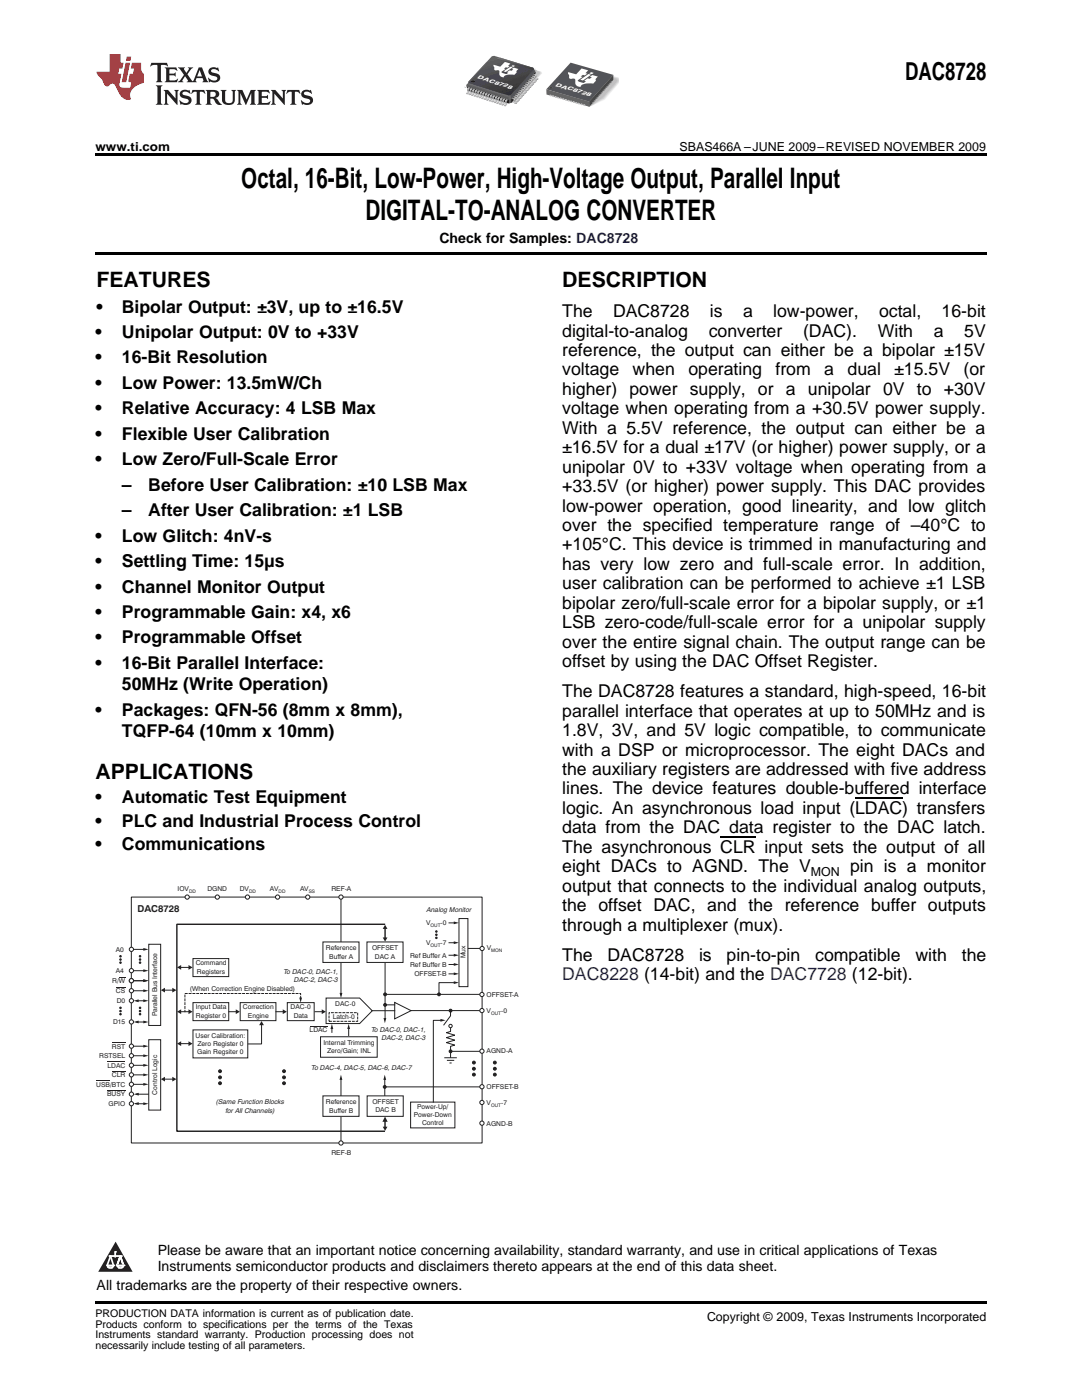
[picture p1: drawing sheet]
<svg xmlns="http://www.w3.org/2000/svg" width="216mm" height="279mm" viewBox="0 0 216 279" stroke-linecap="round" stroke-linejoin="round" font-family="sans-serif">
<defs><g id="words">
<g font-size="5.6">
<text x="48.2" y="37.5">Octal, 16-Bit, Low-Power, High-Voltage Output, Parallel Input</text>
<text x="72.9" y="43.8">DIGITAL-TO-ANALOG CONVERTER</text>
</g>
<text font-size="4.9" x="180.6" y="16">DAC8728</text>
<g font-size="4.2">
<text x="19.2" y="57.3">FEATURES</text>
<text x="112.2" y="57.3">DESCRIPTION</text>
<text x="19" y="155.5">APPLICATIONS</text>
</g>
<g font-size="3.5">
<text x="19.2" y="62.4">•</text>
<text x="24.3" y="62.4">Bipolar Output: ±3V, up to ±16.5V</text>
<text x="112.2" y="63.3">The</text>
<text x="122.3" y="63.3">DAC8728</text>
<text x="141.7" y="63.3">is</text>
<text x="148.3" y="63.3">a</text>
<text x="154.3" y="63.3">low-power,</text>
<text x="175.4" y="63.3">octal,</text>
<text x="187.9" y="63.3">16-bit</text>
<text x="19" y="67.5">•</text>
<text x="24.3" y="67.5">Unipolar Output: 0V to +33V</text>
<text x="112.2" y="67.2">digital-to-analog</text>
<text x="112.2" y="71">reference, the output can either be a bipolar ±15V</text>
<text x="141.4" y="67.2">converter</text>
<text x="160.2" y="67.2">(DAC).</text>
<text x="175.1" y="67.2">With</text>
<text x="186.3" y="67.2">a</text>
<text x="192.4" y="67.2">5V</text>
<text x="19" y="72.5">•</text>
<text x="19" y="77.6">•</text>
<text x="24.3" y="72.5">16-Bit Resolution</text>
<text x="24.3" y="77.6">Low Power: 13.5mW/Ch</text>
<text x="112.2" y="74.9">voltage</text>
<text x="126.2" y="74.9">when</text>
<text x="137.4" y="74.9">operating</text>
<text x="154.7" y="74.9">from</text>
<text x="164.5" y="74.9">a</text>
<text x="169.1" y="74.9">dual</text>
<text x="178.4" y="74.9">±15.5V</text>
<text x="192.3" y="74.9">(or</text>
<text x="19" y="82.7">•</text>
<text x="24.3" y="82.7">Relative Accuracy: 4 LSB Max</text>
<text x="112.2" y="78.8">higher) power supply, or a unipolar 0V to +30V</text>
<text x="112.2" y="82.7">voltage when operating from a +30.5V power supply.</text>
<text x="19" y="87.8">•</text>
<text x="24.3" y="87.8">Flexible User Calibration</text>
<text x="112.2" y="86.6">With a 5.5V reference, the output can either be a</text>
<text x="19" y="92.9">•</text>
<text x="24.3" y="92.9">Low Zero/Full-Scale Error</text>
<text x="112.2" y="90.5">±16.5V for a dual ±17V (or higher) power supply, or a</text>
<text x="112.2" y="94.3">unipolar 0V to +33V voltage when operating from a</text>
<text x="24.3" y="97.9">–</text>
<text x="29.6" y="97.9">Before User Calibration: ±10 LSB Max</text>
<text x="112.2" y="98.2">+33.5V (or higher) power supply. This DAC provides</text>
<text x="24.3" y="103">–</text>
<text x="29.6" y="103">After User Calibration: ±1 LSB</text>
<text x="112.2" y="102.1">low-power operation, good linearity, and low glitch</text>
<text x="112.2" y="106">over the specified temperature range of –40°C to</text>
<text x="19" y="108.1">•</text>
<text x="19" y="113.2">•</text>
<text x="24.3" y="108.1">Low Glitch: 4nV-s</text>
<text x="24.3" y="113.2">Settling Time: 15μs</text>
<text x="112.2" y="109.9">+105°C. This device is trimmed in manufacturing and</text>
<text x="112.2" y="113.7">has very low zero and full-scale error. In addition,</text>
<text x="19" y="118.3">•</text>
<text x="24.3" y="118.3">Channel Monitor Output</text>
<text x="112.2" y="117.6">user calibration can be performed to achieve ±1 LSB</text>
<text x="19" y="123.3">•</text>
<text x="24.3" y="123.3">Programmable Gain: x4, x6</text>
<text x="112.2" y="121.5">bipolar zero/full-scale error for a bipolar supply, or ±1</text>
<text x="112.2" y="125.4">LSB zero-code/full-scale error for a unipolar supply</text>
<text x="19" y="128.4">•</text>
<text x="24.3" y="128.4">Programmable Offset</text>
<text x="112.2" y="129.3">over the entire signal chain. The output range can be</text>
<text x="19" y="133.5">•</text>
<text x="24.3" y="133.5">16-Bit Parallel Interface:</text>
<text x="24.3" y="137.7">50MHz (Write Operation)</text>
<text x="112.2" y="133.1">offset by using the DAC Offset Register.</text>
<text x="19" y="142.8">•</text>
<text x="24.3" y="142.8">Packages: QFN-56 (8mm x 8mm),</text>
<text x="112.2" y="139.1">The DAC8728 features a standard, high-speed, 16-bit</text>
<text x="112.2" y="143">parallel interface that operates at up to 50MHz and is</text>
<text x="24.3" y="147">TQFP-64 (10mm x 10mm)</text>
<text x="112.2" y="146.9">1.8V, 3V, and 5V logic compatible, to communicate</text>
<text x="112.2" y="150.8">with a DSP or microprocessor. The eight DACs and</text>
<text x="112.2" y="154.7">the auxiliary registers are addressed with five address</text>
<text x="19" y="160.2">•</text>
<text x="24.3" y="160.2">Automatic Test Equipment</text>
<text x="112.2" y="158.5">lines. The device features double-buffered interface</text>
<text x="19" y="165">•</text>
<text x="24.3" y="165">PLC and Industrial Process Control</text>
<text x="112.2" y="162.4">logic. An asynchronous load input (LDAC) transfers</text>
<text x="112.2" y="166.3">data from the DAC data register to the DAC latch.</text>
<text x="19" y="169.7">•</text>
<text x="24.3" y="169.7">Communications</text>
<text x="112.2" y="170.2">The asynchronous CLR input sets the output of all</text>
<text x="112.2" y="174.1">eight DACs to AGND. The V</text>
<text x="112.2" y="177.9">output that connects to the individual analog outputs,</text>
<text x="169.6" y="174.1">pin is a monitor</text>
<text x="112.2" y="181.8">the offset DAC, and the reference buffer outputs</text>
<text x="112.2" y="185.7">through a multiplexer (mux).</text>
<text x="112.2" y="191.7">The</text>
<text x="121.2" y="191.7">DAC8728</text>
<text x="139.5" y="191.7">is</text>
<text x="145" y="191.7">pin-to-pin</text>
<text x="162.7" y="191.7">compatible</text>
<text x="182.7" y="191.7">with</text>
<text x="191.9" y="191.7">the</text>
</g>
<text font-size="3.5" fill="#0000c8" x="112.2" y="195.6">DAC8228 (14-bit) and the DAC7728 (12-bit).</text>
<g font-size="2.8">
<text x="87.7" y="48.4">Check for Samples: DAC8728</text>
<text x="31.5" y="250.4">Please be aware that an important notice concerning availability, standard warranty, and use in critical applications of Texas</text>
<text x="19.3" y="257.5">All trademarks are the property of their respective owners.</text>
<text x="31.5" y="253.6">Instruments semiconductor products and disclaimers thereto appears at the end of this data sheet.</text>
</g>
<g font-size="2.5">
<text x="19" y="30.1">www.ti.com</text>
<text x="135.6" y="30.1">SBAS466A –JUNE 2009–REVISED NOVEMBER 2009</text>
<text x="161.8" y="174.8">MON</text>
<text x="141.1" y="263.6">Copyright © 2009, Texas Instruments Incorporated</text>
</g>
<g font-size="2.1">
<text x="19" y="262.9">PRODUCTION DATA information is current as of publication date.</text>
<text x="19" y="265">Products conform to specifications per the terms of the Texas</text>
<text x="19" y="267.1">Instruments standard warranty. Production processing does not</text>
<text x="19" y="269.2">necessarily include testing of all parameters.</text>
</g>
<text font-size="1.9" fill="#231f20" x="27.4" y="182">DAC8728</text>
<g font-size="1.3" fill="#231f20">
<text x="35.4" y="177.8">IOV</text>
<text x="41.4" y="177.8">DGND</text>
<text x="47.8" y="177.8">DV</text>
<text x="53.9" y="177.8">AV</text>
<text x="59.9" y="177.8">AV</text>
<text x="66.1" y="177.8">REF-A</text>
<text x="85" y="184.6">V</text>
<text x="85.2" y="181.9">Analog Monit r</text>
<text x="87.9" y="184.6">-0</text>
<text x="92.9" y="181.9">o</text>
<text x="23.1" y="189.9">A0</text>
<text x="65" y="189.7">Reference</text>
<text x="65.7" y="191.3">Buffer A</text>
<text x="74.2" y="189.7">OFFSET</text>
<text x="74.8" y="191.3">DAC A</text>
<text x="81.8" y="191.1">Ref Buffer A</text>
<text x="85" y="188.6">V</text>
<text x="87.9" y="188.6">-7</text>
<text x="92.9" y="191.3" transform="rotate(-90 92.9 191.3)">Mux</text>
<text x="97.1" y="189.6">V</text>
<text x="22.4" y="196.2">R/W</text>
<text x="23.1" y="194.2">A4</text>
<text x="37.9" y="197.8">(When Correction Engine Disabled)</text>
<text x="39" y="192.7">Command</text>
<text x="39.3" y="194.3">Registers</text>
<text x="56.6" y="194.3">To DAC-0, DAC-1,</text>
<text x="58.7" y="196">DAC-2, DAC-3</text>
<text x="81.8" y="193">Ref Buffer B</text>
<text x="82.7" y="194.8">OFFSET-B</text>
<text x="23.1" y="198.2">CS</text>
<text x="23.3" y="200.2">D0</text>
<text x="31.3" y="202.9" transform="rotate(-90 31.3 202.9)">Parallel Bus Interface</text>
<text x="39" y="201.5">Input Data</text>
<text x="39.1" y="203.1">Register 0</text>
<text x="48.5" y="201.5">Correction</text>
<text x="49.5" y="203.1">Engine</text>
<text x="58" y="201.5">DAC-0</text>
<text x="58.6" y="203.1">Data</text>
<text x="66.4" y="203.4">Latch-0</text>
<text x="66.9" y="200.9">DAC-0</text>
<text x="97.1" y="198.9">OFFSET-A</text>
<text x="97.1" y="202.1">V</text>
<text x="100" y="202.1">-0</text>
<text x="22.3" y="209.3">RST</text>
<text x="22.6" y="204.4">D15</text>
<text x="39" y="207.1">User Calibration:</text>
<text x="39.4" y="208.7">Zero Register 0</text>
<text x="61.8" y="206">LDAC</text>
<text x="64.5" y="208.6">Internal Trimming</text>
<text x="74.1" y="205.9">To DAC-0, DAC-1,</text>
<text x="76.2" y="207.5">DAC-2, DAC-3</text>
<text x="19.8" y="211.2">RSTSEL</text>
<text x="21.5" y="213.1">LDAC</text>
<text x="22.3" y="215">CLR</text>
<text x="39.4" y="210.3">Gain Regsiter 0</text>
<text x="62.2" y="213.6">To DAC-4, DAC-5, DAC-6, DAC-7</text>
<text x="65.3" y="210.2">Zero/Gain; INL</text>
<text x="97.1" y="210.2">AGND-A</text>
<text x="19.2" y="216.8">USB/BTC</text>
<text x="21.4" y="218.8">BUSY</text>
<text x="21.7" y="220.7">GPIO</text>
<text x="31.4" y="218.4" transform="rotate(-90 31.4 218.4)">Control Logic</text>
<text x="43.1" y="220.4">(Same Function Blocks</text>
<text x="65" y="220.4">Reference</text>
<text x="74.3" y="220.4">OFFSET</text>
<text x="74.9" y="222">DAC B</text>
<text x="83.3" y="221.3">Power-Up/</text>
<text x="97.1" y="217.3">OFFSET-B</text>
<text x="97.1" y="220.5">V</text>
<text x="100" y="220.5">-7</text>
<text x="45" y="222">for All Channels)</text>
<text x="65.7" y="222">Buffer B</text>
<text x="82.6" y="223">Power-Down</text>
<text x="84.2" y="224.6">Control</text>
<text x="97.1" y="224.6">AGND-B</text>
<text x="66.1" y="230.4">REF-B</text>
</g>
<g font-size="1.1" fill="#fff">
<text x="95.2" y="15.7" transform="rotate(17 95.2 15.7)">D A C 8 7 2 8</text>
<text x="110.7" y="17.1" transform="rotate(17 110.7 17.1)">D A C 8 7 2 8</text>
</g>
<g font-size="1" fill="#231f20">
<text x="37.7" y="178.2">DD</text>
<text x="49.7" y="178.2">DD</text>
<text x="55.6" y="178.2">DD</text>
<text x="61.6" y="178.2">SS</text>
<text x="85.9" y="185">OUT</text>
<text x="85.9" y="188.9">OUT</text>
<text x="98" y="190">MON</text>
<text x="98" y="202.5">OUT</text>
<text x="98" y="220.9">OUT</text>
</g>
<g font-size=".4" fill="#fff">
<text x="19" y="57.2">1</text>
<text x="19" y="257.5">2</text>
</g>
</g></defs>
<path d="M111 17l5-3.8 7.5 2.3v.7l-2.8 3.7-3.1 1.4-7.3-2.9z" fill-rule="evenodd" fill="#f2f3f4"/>
<path d="M111.1 17l4.9-3.7 7.1 2.1a.49 .49 0 0 1 .4 .8l-.2 .5-1.8 2a2.81 2.81 0 0 1-1.9 1.6l-2 1-7.1-2.9z" fill-rule="evenodd" fill="#e9eaeb"/>
<path d="M111.3 17l4.6-3.5 7.1 2a.48 .48 0 0 1 .5 .2 .48 .48 0 0 1 0 .5l-2.1 2.5a3 3 0 0 1-1.8 1.5l-2 1.1-6.9-2.9z" fill-rule="evenodd" fill="#e0e1e3"/>
<path d="M111.5 17l4.4-3.4 6.5 1.7a1.19 1.19 0 0 1 1.1 .6v.3l-2.2 2.4a4 4 0 0 1-2.3 1.9l-1.4 .8-6.7-3z" fill-rule="evenodd" fill="#d5d6d8"/>
<path d="M111.6 17l4.2-3.3 6.4 1.7a.96 .96 0 0 1 1.1 .8l-2.1 2.4a4.3 4.3 0 0 1-2.2 1.8l-1.4 .9-4.4-2-2.1-1z" fill-rule="evenodd" fill="#cdced0"/>
<path d="M111.8 17l4-3.2 6.3 1.6a1.17 1.17 0 0 1 1.1 .6v.2l-1.7 1.9a11.6 11.6 0 0 1-3.5 2.9l-.4 .3-6.4-3z" fill-rule="evenodd" fill="#c7c8ca"/>
<path d="M111.9 17l3.8-3.1 7 1.8 .3 .3v.3l-2.7 3.1-2.7 1.9-6.2-3.1z" fill-rule="evenodd" fill="#bebfc2"/>
<path d="M113.9 12.5l8.5 2.4-4.8 5.4-8.6-2.5z" fill-rule="evenodd" fill="#545557"/>
<path d="M109 17.8l8.6 2.5v1l-8.5-2.4z" fill-rule="evenodd" fill="#636366"/>
<path d="M122.4 14.9v1l-4.8 5.4v-1z" fill-rule="evenodd" fill="#464748"/>
<path d="M118.4 20.3l-.2 .3z" fill-rule="evenodd" fill="#a8a9ad"/>
<path d="M118.3 20.4l-.1 .2" fill="none" stroke="#808285" stroke-width=".2"/>
<path d="M118.7 19.9l-.2 .4z" fill-rule="evenodd" fill="#a8a9ad"/>
<path d="M118.5 20.1v.2" fill="none" stroke="#808285" stroke-width=".2"/>
<path d="M119 19.6l-.2 .4z" fill-rule="evenodd" fill="#a8a9ad"/>
<path d="M118.8 19.8v.2" fill="none" stroke="#808285" stroke-width=".2"/>
<path d="M119.2 19.3l-.1 .3z" fill-rule="evenodd" fill="#a8a9ad"/>
<path d="M119.1 19.5v.1" fill="none" stroke="#808285" stroke-width=".2"/>
<path d="M119.5 19l-.1 .3z" fill-rule="evenodd" fill="#a8a9ad"/>
<path d="M119.4 19.1v.2" fill="none" stroke="#808285" stroke-width=".2"/>
<path d="M119.8 18.7l-.2 .3z" fill-rule="evenodd" fill="#a8a9ad"/>
<path d="M119.7 18.8l-.1 .2" fill="none" stroke="#808285" stroke-width=".2"/>
<path d="M120.1 18.4l-.2 .3z" fill-rule="evenodd" fill="#a8a9ad"/>
<path d="M119.9 18.5v.2" fill="none" stroke="#808285" stroke-width=".2"/>
<path d="M120.4 18l-.2 .4z" fill-rule="evenodd" fill="#a8a9ad"/>
<path d="M120.2 18.2v.2" fill="none" stroke="#808285" stroke-width=".2"/>
<path d="M120.6 17.7l-.1 .4z" fill-rule="evenodd" fill="#a8a9ad"/>
<path d="M120.5 17.9v.2" fill="none" stroke="#808285" stroke-width=".2"/>
<path d="M120.9 17.4l-.1 .4z" fill-rule="evenodd" fill="#a8a9ad"/>
<path d="M120.8 17.6v.2" fill="none" stroke="#808285" stroke-width=".2"/>
<path d="M121.2 17.1l-.2 .3z" fill-rule="evenodd" fill="#a8a9ad"/>
<path d="M121.1 17.2l-.1 .2" fill="none" stroke="#808285" stroke-width=".2"/>
<path d="M121.5 16.8l-.2 .3z" fill-rule="evenodd" fill="#a8a9ad"/>
<path d="M121.3 16.9v.2" fill="none" stroke="#808285" stroke-width=".2"/>
<path d="M121.8 16.5l-.2 .3z" fill-rule="evenodd" fill="#a8a9ad"/>
<path d="M121.6 16.6v.2" fill="none" stroke="#808285" stroke-width=".2"/>
<path d="M122 16.2l-.1 .3z" fill-rule="evenodd" fill="#a8a9ad"/>
<path d="M121.9 16.3v.2" fill="none" stroke="#808285" stroke-width=".2"/>
<path d="M111.2 19.3l.3 .1v.2l-.3-.1z" fill-rule="evenodd" fill="#ececee"/>
<path d="M111.2 19.5l.3 .1M111.5 19.4v.2" fill="none" stroke="#bcbdc0" stroke-width=".2"/>
<path d="M111.7 19.4l.3 .1v.2l-.3-.1z" fill-rule="evenodd" fill="#ececee"/>
<path d="M111.7 19.6l.3 .1M112 19.5v.2M112 19.7h.1" fill="none" stroke="#bcbdc0" stroke-width=".2"/>
<path d="M112.2 19.6l.3 .1 .1 .2-.4-.1z" fill-rule="evenodd" fill="#ececee"/>
<path d="M112.2 19.8l.3 .1M112.5 19.7v.1M112.6 19.9h-.1" fill="none" stroke="#bcbdc0" stroke-width=".2"/>
<path d="M112.8 19.7l.2 .1 .1 .2-.3-.1z" fill-rule="evenodd" fill="#ececee"/>
<path d="M112.8 19.9l.2 .1M113 19.8v.2M113.1 20h-.1" fill="none" stroke="#bcbdc0" stroke-width=".2"/>
<path d="M110.7 19.2h.3v.2h-.3z" fill-rule="evenodd" fill="#ececee"/>
<path d="M110.7 19.4h.3M111 19.2v.2" fill="none" stroke="#bcbdc0" stroke-width=".2"/>
<path d="M110.2 19l.3 .1v.2l-.3-.1z" fill-rule="evenodd" fill="#ececee"/>
<path d="M110.2 19.2l.3 .1M110.5 19.1v.2" fill="none" stroke="#bcbdc0" stroke-width=".2"/>
<path d="M109.7 18.9h.3v.2h-.3z" fill-rule="evenodd" fill="#ececee"/>
<path d="M109.7 19.1h.3M110 18.9v.2" fill="none" stroke="#bcbdc0" stroke-width=".2"/>
<path d="M113.3 19.9l.3 .1v.2l-.3-.1z" fill-rule="evenodd" fill="#ececee"/>
<path d="M113.6 20v.2M113.3 20.1l.3 .1" fill="none" stroke="#bcbdc0" stroke-width=".2"/>
<path d="M114.3 20.2l.3 .1v.2l-.3-.1z" fill-rule="evenodd" fill="#ececee"/>
<path d="M114.3 20.4l.3 .1M114.6 20.3v.1M114.7 20.5h-.1" fill="none" stroke="#bcbdc0" stroke-width=".2"/>
<path d="M114.8 20.3l.3 .1 .1 .2-.3-.1z" fill-rule="evenodd" fill="#ececee"/>
<path d="M114.9 20.5l.3 .1M115.1 20.4v.2" fill="none" stroke="#bcbdc0" stroke-width=".2"/>
<path d="M115.4 20.5l.2 .1 .1 .2-.3-.1z" fill-rule="evenodd" fill="#ececee"/>
<path d="M115.4 20.7l.2 .1M115.6 20.6v.1M115.7 20.8h-.1" fill="none" stroke="#bcbdc0" stroke-width=".2"/>
<path d="M115.9 20.6l.2 .1 .1 .2-.3-.1z" fill-rule="evenodd" fill="#ececee"/>
<path d="M115.9 20.8l.3 .1M116.1 20.7v.2M116.2 20.9h.1" fill="none" stroke="#bcbdc0" stroke-width=".2"/>
<path d="M113.8 20.1h.3v.2h-.3z" fill-rule="evenodd" fill="#ececee"/>
<path d="M113.8 20.3h.4M114.1 20.1v.2" fill="none" stroke="#bcbdc0" stroke-width=".2"/>
<path d="M116.4 20.8l.3 .1v.2l-.3-.1z" fill-rule="evenodd" fill="#ececee"/>
<path d="M116.4 21l.3 .1M116.7 20.9v.1M116.7 21.1h.1" fill="none" stroke="#bcbdc0" stroke-width=".2"/>
<path d="M113.4 14.4l-.1 .2 .2 .8a.46 .46 0 0 0 .8 .3h.3l.2 .3a.97 .97 0 0 0 1.1 1.3 1.74 1.74 0 0 1 2-.7l.5 .1 .5-.6-.1-.2 .5-.6-1.1-.3-.5 .3 .4 .1-.5 .3-.3-.1-.6 .4-.1 .1 .3 .1-.4 .4-1.2-.5 .9-.7-.3-.1 .4-.4 .4 .1 .5-.3-.4-.1 .6-.6-1.4-.3-1 1.1zM115.8 15.9l.5 .2 1.7-1.2-.6-.1zM117.6 14.7l.5 .1 .4-.3-.6-.1z" fill-rule="evenodd" fill="#fff"/>
<path d="M109.7 17.4h.4l.1 .1-.3 .2h-.2z" fill-rule="evenodd" fill="#9b9da0"/>
<path d="M109.7 17.4h.2l.3 .1-.3 .2h-.2z" fill-rule="evenodd" fill="#3e3e3f"/>
<g fill="#f2f3f4">
<path d="M102.8 12.9h.5l4.8 1.4 .1 .3-5.3 5.9h-1.3l-.7 .7-.3-.1 .6-.7-.2-.1-.6 .7-.3-.1 .6-.7-.2-.1-.6 .7h-.3l.6-.8h-.2l-.6 .7-.3-.1 .6-.7-.2-.1-.6 .7h-.3l.6-.8h-.2l-.6 .7-.3-.1 .6-.7-.2-.1-.7 .7-.2-.1 .6-.7-.2-.1-.7 .8-.2-.1 .6-.7-.4-.5z" fill-rule="evenodd"/>
<path d="M96.5 14.1l.4-.1 4.9 1.5 .1 .2-3 3.4h-1.4l-.6 .8-.3-.1 .6-.8h-.2l-.6 .7-.3-.1 .6-.7-.2-.1-.6 .7h-.3l.6-.8h-.2l-.6 .7-.3-.1 .6-.7-.2-.1-.7 .7-.2-.1 .6-.7h-.2l-.7 .7-.2-.1 .6-.7-.2-.1-.7 .7-.2-.1 .6-.7-.2-.1-.7 .8-.2-.1 .6-.8-.4-.5z" fill-rule="evenodd"/>
</g>
<path d="M102.7 13l.5-.1 4.8 1.4 .1 .3-4.7 5.2a1.56 1.56 0 0 1-1.7 .7l-.1-.1-.7 .8-.3-.1 .7-.8h-.3l-.6 .7-.3-.1 .7-.7-.3-.1-.6 .7h-.3l.6-.8h-.2l-.6 .7-.3-.1 .7-.7-.3-.1-.7 .7-.2-.1 .6-.7-.2-.1-.7 .8-.2-.1 .6-.7-.2-.1-.7 .7-.2-.1 .6-.7-.2-.1-.7 .7h-.2l.6-.8-.4-.4z" fill-rule="evenodd" fill="#e9eaeb"/>
<path d="M102.7 13l.5-.1 4.7 1.4 .1 .3-4.6 5.2a1.49 1.49 0 0 1-1.7 .6h-.2l-.6 .7h-.3l.7-.8h-.3l-.7 .7-.2-.1 .7-.7-.3-.1-.7 .7h-.2l.7-.8-.3-.1-.7 .8-.2-.1 .7-.7-.3-.1-.7 .7-.2-.1 .7-.7-.3-.1-.7 .8-.2-.1 .7-.8h-.3l-.7 .7-.2-.1 .7-.7-.3-.1-.7 .7h-.2l.7-.8-.5-.4z" fill-rule="evenodd" fill="#e1e2e4"/>
<path d="M102.7 13l.4-.1 4.7 1.4 .2 .3-4.7 5.2a1.43 1.43 0 0 1-1.4 .7 .46 .46 0 0 0-.7 .3l-.4 .3h-.1l.6-.8-.3-.1-.7 .8-.2-.1 .7-.7-.3-.1-.7 .7-.2-.1 .7-.7-.3-.1-.7 .8-.2-.1 .7-.8h-.3l-.7 .7-.2-.1 .7-.7-.3-.1-.7 .7h-.2l.7-.8-.3-.1-.7 .8-.2-.1 .7-.7-.3-.1-.7 .7h-.2l.7-.8-.3-.2-.2-.2z" fill-rule="evenodd" fill="#dcdddf"/>
<path d="M102.6 13l.5-.1 4.6 1.4 .2 .3-5.2 5.8-.8 .1a.47 .47 0 0 0-.7 .2l-.4 .4h-.1l.6-.8-.3-.1-.7 .8-.1-.1 .6-.8h-.3l-.7 .7-.1-.1 .6-.7-.3-.1-.7 .8-.1-.1 .6-.8-.3-.1-.7 .8-.1-.1 .6-.7-.3-.1-.7 .7h-.1l.6-.8-.3-.1-.7 .8-.1-.1 .6-.7-.3-.1-.7 .7h-.2l.7-.8-.3-.2-.2-.2z" fill-rule="evenodd" fill="#d4d5d7"/>
<path d="M102.6 13h.5l4.6 1.3 .1 .3-5.1 5.8-.7 .1a.47 .47 0 0 0-.8 .2l-.4 .4h-.1l.7-.8-.4-.1-.7 .8-.1-.1 .7-.8-.4-.1-.7 .8-.1-.1 .6-.7-.3-.1-.7 .7h-.1l.7-.8-.4-.1-.7 .8-.1-.1 .6-.7-.3-.1-.7 .7h-.1l.6-.8-.3-.1-.7 .8-.1-.1 .6-.8-.3-.1-.7 .8h-.1l.6-.8-.3-.2-.2-.2z" fill-rule="evenodd" fill="#cdced0"/>
<path d="M102.6 13.1l.4-.1 4.6 1.4 .1 .2-5.1 5.8-.6 .1-.5-.2-.7 .8h-.1l.7-.8-.4-.1-.7 .7h-.1l.7-.8-.4-.1-.7 .8-.1-.1 .7-.7-.4-.1-.7 .7h-.1l.7-.8-.4-.1-.7 .8-.1-.1 .7-.8-.4-.1-.7 .8h-.1l.7-.8-.4-.1-.7 .8-.1-.1 .7-.8-.4-.1-.7 .8h-.1l.7-.8-.4-.2-.2-.2z" fill-rule="evenodd" fill="#c7c8ca"/>
<path d="M96.5 14.1l.4-.1 4.8 1.5 .1 .2-2.5 2.9a1.45 1.45 0 0 1-1.4 .6 .45 .45 0 0 0-.7 .3l-.3 .4-.3-.1 .7-.8h-.3l-.7 .7-.2-.1 .7-.7-.3-.1-.7 .7-.2-.1 .6-.7h-.2l-.7 .7-.2-.1 .6-.7-.2-.1-.7 .7-.2-.1 .6-.7-.2-.1-.7 .8-.2-.1 .6-.8h-.2l-.7 .7-.2-.1 .6-.7-.2-.1-.7 .7h-.2l.6-.8-.4-.5z" fill-rule="evenodd" fill="#e9eaeb"/>
<path d="M96.4 14.1l.5-.1 4.7 1.5 .2 .3-2.6 2.8a1.4 1.4 0 0 1-1.5 .5h-.2l-.7 .7h-.2l.7-.8-.3-.1-.7 .8-.2-.1 .7-.7-.3-.1-.7 .7-.2-.1 .7-.7-.3-.1-.7 .8-.2-.1 .7-.8h-.3l-.7 .7-.2-.1 .7-.7-.3-.1-.7 .7h-.2l.7-.8h-.3l-.7 .7-.2-.1 .7-.7-.3-.1-.7 .7h-.2l.7-.8-.5-.5z" fill-rule="evenodd" fill="#e1e2e4"/>
<path d="M96.4 14.2l.5-.1 4.7 1.4 .1 .3-2.5 2.8a1.32 1.32 0 0 1-1.5 .5h-.2l-.7 .7h-.2l.7-.8-.3-.1-.7 .8-.2-.1 .7-.7-.3-.1-.7 .7-.2-.1 .7-.7-.3-.1-.7 .8-.2-.1 .7-.8h-.3l-.7 .7-.2-.1 .7-.7-.3-.1-.7 .7h-.2l.7-.8-.3-.1-.7 .8-.2-.1 .7-.7-.3-.1-.7 .7h-.2l.7-.8-.4-.2-.1-.3z" fill-rule="evenodd" fill="#dcdddf"/>
<path d="M96.4 14.2l.4-.1 4.7 1.4 .1 .3-2.5 2.8a1.24 1.24 0 0 1-1.4 .5h-.2l-.7 .7h-.1l.6-.8-.3-.1-.7 .8-.1-.1 .6-.8-.3-.1-.7 .8-.1-.1 .6-.7-.3-.1-.7 .7h-.1l.6-.8-.3-.1-.7 .8-.1-.1 .6-.7-.3-.1-.7 .7h-.2l.7-.8-.3-.1-.7 .8-.2-.1 .7-.7-.3-.1-.7 .7h-.2l.7-.8-.3-.2-.2-.2z" fill-rule="evenodd" fill="#d4d5d7"/>
<path d="M96.4 14.2l.4-.1 4.6 1.4 .2 .3-2.5 2.8a1.33 1.33 0 0 1-1.6 .4l-.7 .8h-.1l.7-.8-.4-.1-.7 .7h-.1l.6-.8-.3-.1-.7 .8-.1-.1 .6-.7-.3-.1-.7 .7h-.1l.7-.8-.4-.1-.7 .8-.1-.1 .6-.7-.3-.1-.7 .7h-.1l.6-.8-.3-.1-.7 .8-.1-.1 .6-.8-.3-.1-.7 .8-.1-.1 .6-.7-.3-.2-.2-.2z" fill-rule="evenodd" fill="#cdced0"/>
<path d="M96.3 14.3l.5-.1 4.6 1.3 .1 .3-2.9 3.3h-.6l-.5-.1-.7 .8h-.1l.7-.8-.4-.1-.7 .7h-.1l.7-.8-.4-.1-.7 .8-.1-.1 .7-.7-.4-.2-.7 .8h-.1l.7-.8-.4-.1-.7 .8-.1-.1 .7-.8-.4-.1-.7 .8h-.1l.7-.8-.4-.1-.7 .7h-.1l.7-.8-.4-.1-.7 .8-.1-.1 .7-.7-.4-.2-.2-.2z" fill-rule="evenodd" fill="#c7c8ca"/>
<path d="M98 11.7l.5-.1 7.9 1.9a1.78 1.78 0 0 1 .3 1.7l-4.7 5.3-.5 .1-8.1-2.5-.3-1.1z" fill-rule="evenodd" fill="#231f20"/>
<g fill="#7b7b86">
<path d="M106.7 13.8l.1-.1v.5l.2-.3-.2 .4-.1-.5-.2 .1z" fill-rule="evenodd"/>
<path d="M93 16.8l.2 .1-.1 .1v.4h-.4h.3z" fill-rule="evenodd"/>
</g>
<path d="M98 11.7l.5-.1 8.2 2.5 .2 .3-4.9 5.5-.4 .1-8.4-2.7-.1-.3z" fill-rule="evenodd" fill="#6f7076"/>
<g fill="#5d5d63">
<path d="M93.5 16.3l.1 .3-.3 .7-.1-.3z" fill-rule="evenodd"/>
<path d="M93.6 16.6l7.9 2.5v.8l-8.2-2.6z" fill-rule="evenodd"/>
</g>
<path d="M101.5 19.1l.4-.1 .1 .8-.5 .1z" fill-rule="evenodd" fill="#67686d"/>
<path d="M106.5 13.8l.3 .6-4.8 5.4-.1-.8z" fill-rule="evenodd" fill="#555558"/>
<path d="M106.9 14.4l-.2 .8-4.7 5.3v-.6z" fill-rule="evenodd" fill="#231f20"/>
<path d="M101.6 20l.4-.1v.6l-.5 .1z" fill-rule="evenodd" fill="#5d5d63"/>
<path d="M93.2 17.3l8.4 2.7-.1 .6-8.1-2.5z" fill-rule="evenodd" fill="#231f20"/>
<path d="M93.1 17l.3 1.1z" fill-rule="evenodd" fill="#5d5d63"/>
<path d="M97.5 18.9l.3-.1-.2 .3v.7l-.3 .3z" fill-rule="evenodd" fill="#7b7b86"/>
<path d="M97 20l.3 .1z" fill-rule="evenodd" fill="#b6c5d0"/>
<path d="M97 20h.3z" fill-rule="evenodd" fill="#9799a2"/>
<path d="M97.1 19.9l.2 .1z" fill-rule="evenodd" fill="#999ba4"/>
<path d="M97.1 19.9l.2 .1z" fill-rule="evenodd" fill="#9ea1ab"/>
<path d="M97.1 19.9l.3 .1z" fill-rule="evenodd" fill="#a6a9b3"/>
<path d="M97.1 19.8l.3 .1z" fill-rule="evenodd" fill="#a6abb5"/>
<path d="M97.1 19.8l.3 .1z" fill-rule="evenodd" fill="#acafb9"/>
<path d="M97.2 19.8l.2 .1z" fill-rule="evenodd" fill="#b2b7c2"/>
<path d="M97.2 19.8l.2 .1z" fill-rule="evenodd" fill="#b3b9c4"/>
<path d="M97.2 19.8l.3 .1z" fill-rule="evenodd" fill="#b6bec9"/>
<path d="M97.2 19.7l.3 .1z" fill-rule="evenodd" fill="#bec5d1"/>
<path d="M97.2 19.7l.3 .1z" fill-rule="evenodd" fill="#c0c7d3"/>
<path d="M97.2 19.7l.3 .1z" fill-rule="evenodd" fill="#c3cbd8"/>
<path d="M97.2 19.7l.3 .1z" fill-rule="evenodd" fill="#c8d2e0"/>
<path d="M97.2 19.6l.3 .2z" fill-rule="evenodd" fill="#cad3e0"/>
<path d="M97.3 19.6l.2 .2z" fill-rule="evenodd" fill="#d4dde7"/>
<path d="M97.3 19.6l.2 .1z" fill-rule="evenodd" fill="#dfe4ec"/>
<path d="M97.3 19.6l.2 .1z" fill-rule="evenodd" fill="#e3e9f0"/>
<path d="M97.3 19.5l.2 .2z" fill-rule="evenodd" fill="#dce1e7"/>
<path d="M97.3 19.5l.2 .2z" fill-rule="evenodd" fill="#d3d8df"/>
<path d="M97.3 19.5l.2 .1z" fill-rule="evenodd" fill="#cfd4db"/>
<path d="M97.3 19.4l.2 .2z" fill-rule="evenodd" fill="#c8ced4"/>
<path d="M97.3 19.4l.2 .2z" fill-rule="evenodd" fill="#bfc3ca"/>
<path d="M97.3 19.4l.2 .1z" fill-rule="evenodd" fill="#bbbfc6"/>
<path d="M97.3 19.4l.2 .1z" fill-rule="evenodd" fill="#b3b7bf"/>
<path d="M97.3 19.3l.2 .2z" fill-rule="evenodd" fill="#acafb6"/>
<path d="M97.3 19.3l.2 .2z" fill-rule="evenodd" fill="#a7aab2"/>
<path d="M97.3 19.3l.2 .1z" fill-rule="evenodd" fill="#9fa2aa"/>
<path d="M97.3 19.2l.2 .2z" fill-rule="evenodd" fill="#9699a1"/>
<path d="M97.3 19.2l.2 .2z" fill-rule="evenodd" fill="#95979e"/>
<path d="M97.3 19.2l.2 .2z" fill-rule="evenodd" fill="#8a8b93"/>
<path d="M97.3 19.2l.2 .1z" fill-rule="evenodd" fill="#93949c"/>
<path d="M97.3 19.1l.2 .2z" fill-rule="evenodd" fill="#9698a0"/>
<path d="M97.3 19.1l.2 .2z" fill-rule="evenodd" fill="#9fa0a9"/>
<path d="M97.3 19.1l.2 .1z" fill-rule="evenodd" fill="#a9acb3"/>
<path d="M97.3 19.1l.2 .1z" fill-rule="evenodd" fill="#adb0b7"/>
<path d="M97.3 19l.2 .2z" fill-rule="evenodd" fill="#b7bac2"/>
<path d="M97.3 19l.2 .2z" fill-rule="evenodd" fill="#c1c4cc"/>
<path d="M97.3 19l.2 .1z" fill-rule="evenodd" fill="#c6c9d1"/>
<path d="M97.3 19l.2 .1z" fill-rule="evenodd" fill="#cfd2d9"/>
<path d="M97.3 18.9l.2 .2z" fill-rule="evenodd" fill="#d9dce3"/>
<path d="M97.3 18.9l.3 .1z" fill-rule="evenodd" fill="#dfe1e8"/>
<path d="M97.3 18.9l.3 .1z" fill-rule="evenodd" fill="#dfe7ee"/>
<path d="M97.4 18.9l.2 .1z" fill-rule="evenodd" fill="#d4e0e9"/>
<path d="M97.4 18.8l.2 .1z" fill-rule="evenodd" fill="#cfdce6"/>
<path d="M97.4 18.8l.3 .1z" fill-rule="evenodd" fill="#c6d6e2"/>
<path d="M97.4 18.8l.3 .1z" fill-rule="evenodd" fill="#bfceda"/>
<path d="M97.4 18.8l.3 .1z" fill-rule="evenodd" fill="#c0cdd8"/>
<path d="M97.4 18.8l.3 .1z" fill-rule="evenodd" fill="#b8c6d0"/>
<path d="M97.5 18.7l.2 .1z" fill-rule="evenodd" fill="#b4bfc9"/>
<path d="M97.5 18.7l.2 .1z" fill-rule="evenodd" fill="#b1bbc5"/>
<path d="M97.5 18.7l.3 .1z" fill-rule="evenodd" fill="#acb4bd"/>
<path d="M97.5 18.7l.3 .1z" fill-rule="evenodd" fill="#a5aeb8"/>
<path d="M97.5 18.7l.3 .1z" fill-rule="evenodd" fill="#a4abb4"/>
<path d="M97.5 18.7l.3 .1z" fill-rule="evenodd" fill="#9fa5ae"/>
<path d="M94 17.8l.3-.2-.2 .4-.1 .7-.2 .3z" fill-rule="evenodd" fill="#7b7b86"/>
<path d="M93.5 18.8l.3 .2z" fill-rule="evenodd" fill="#b6c5d0"/>
<path d="M93.5 18.8l.3 .1z" fill-rule="evenodd" fill="#9799a2"/>
<path d="M93.5 18.8l.3 .1z" fill-rule="evenodd" fill="#999ba4"/>
<path d="M93.6 18.8l.2 .1z" fill-rule="evenodd" fill="#9ea1ab"/>
<path d="M93.6 18.7l.2 .1z" fill-rule="evenodd" fill="#a6a9b3"/>
<path d="M93.6 18.7l.3 .1z" fill-rule="evenodd" fill="#a6abb5"/>
<path d="M93.6 18.7l.3 .1z" fill-rule="evenodd" fill="#acafb9"/>
<path d="M93.6 18.7l.3 .1z" fill-rule="evenodd" fill="#b2b7c2"/>
<path d="M93.7 18.7l.2 .1z" fill-rule="evenodd" fill="#b3b9c4"/>
<path d="M93.7 18.6l.2 .1z" fill-rule="evenodd" fill="#b6bec9"/>
<path d="M93.7 18.6l.3 .1z" fill-rule="evenodd" fill="#bec5d1"/>
<path d="M93.7 18.6l.3 .1z" fill-rule="evenodd" fill="#c0c7d3"/>
<path d="M93.7 18.6l.3 .1z" fill-rule="evenodd" fill="#c3cbd8"/>
<path d="M93.7 18.5l.3 .2z" fill-rule="evenodd" fill="#c8d2e0"/>
<path d="M93.7 18.5l.3 .2z" fill-rule="evenodd" fill="#cad3e0"/>
<path d="M93.7 18.5l.3 .1z" fill-rule="evenodd" fill="#d4dde7"/>
<path d="M93.7 18.5l.3 .1z" fill-rule="evenodd" fill="#dfe4ec"/>
<path d="M93.7 18.4l.3 .2z" fill-rule="evenodd" fill="#e3e9f0"/>
<path d="M93.7 18.4l.3 .2z" fill-rule="evenodd" fill="#dce1e7"/>
<path d="M93.7 18.4l.3 .1z" fill-rule="evenodd" fill="#d3d8df"/>
<path d="M93.7 18.4l.3 .1z" fill-rule="evenodd" fill="#cfd4db"/>
<path d="M93.7 18.3l.3 .2z" fill-rule="evenodd" fill="#c8ced4"/>
<path d="M93.7 18.3l.3 .2z" fill-rule="evenodd" fill="#bfc3ca"/>
<path d="M93.7 18.3l.3 .1z" fill-rule="evenodd" fill="#bbbfc6"/>
<path d="M93.7 18.2l.3 .2z" fill-rule="evenodd" fill="#b3b7bf"/>
<path d="M93.7 18.2l.3 .2z" fill-rule="evenodd" fill="#acafb6"/>
<path d="M93.7 18.2l.3 .1z" fill-rule="evenodd" fill="#a7aab2"/>
<path d="M93.7 18.2l.3 .1z" fill-rule="evenodd" fill="#9fa2aa"/>
<path d="M93.7 18.1l.3 .2z" fill-rule="evenodd" fill="#9699a1"/>
<path d="M93.7 18.1l.3 .2z" fill-rule="evenodd" fill="#95979e"/>
<path d="M93.7 18.1l.3 .1z" fill-rule="evenodd" fill="#8a8b93"/>
<path d="M93.7 18l.3 .2z" fill-rule="evenodd" fill="#93949c"/>
<path d="M93.7 18l.3 .2z" fill-rule="evenodd" fill="#9698a0"/>
<path d="M93.7 18l.3 .1z" fill-rule="evenodd" fill="#9fa0a9"/>
<path d="M93.7 18l.3 .1z" fill-rule="evenodd" fill="#a9acb3"/>
<path d="M93.7 17.9l.3 .2z" fill-rule="evenodd" fill="#adb0b7"/>
<path d="M93.7 17.9l.3 .2z" fill-rule="evenodd" fill="#b7bac2"/>
<path d="M93.7 17.9l.3 .1z" fill-rule="evenodd" fill="#c1c4cc"/>
<path d="M93.7 17.9l.3 .1z" fill-rule="evenodd" fill="#c6c9d1"/>
<path d="M93.8 17.8l.2 .2z" fill-rule="evenodd" fill="#cfd2d9"/>
<path d="M93.8 17.8l.2 .1z" fill-rule="evenodd" fill="#d9dce3"/>
<path d="M93.8 17.8l.3 .1z" fill-rule="evenodd" fill="#dfe1e8"/>
<path d="M93.8 17.8l.3 .1z" fill-rule="evenodd" fill="#dfe7ee"/>
<path d="M93.8 17.7l.3 .1z" fill-rule="evenodd" fill="#d4e0e9"/>
<path d="M93.8 17.7l.3 .1z" fill-rule="evenodd" fill="#cfdce6"/>
<path d="M93.9 17.7l.2 .1z" fill-rule="evenodd" fill="#c6d6e2"/>
<path d="M93.9 17.7l.2 .1z" fill-rule="evenodd" fill="#bfceda"/>
<path d="M93.9 17.7l.3 .1z" fill-rule="evenodd" fill="#c0cdd8"/>
<path d="M93.9 17.6l.3 .1z" fill-rule="evenodd" fill="#b8c6d0"/>
<path d="M93.9 17.6l.3 .1z" fill-rule="evenodd" fill="#b4bfc9"/>
<path d="M94 17.6l.2 .1z" fill-rule="evenodd" fill="#b1bbc5"/>
<path d="M94 17.6l.2 .1z" fill-rule="evenodd" fill="#acb4bd"/>
<path d="M94 17.6l.3 .1z" fill-rule="evenodd" fill="#a5aeb8"/>
<path d="M94 17.6h.3z" fill-rule="evenodd" fill="#a4abb4"/>
<path d="M94 17.6h.3z" fill-rule="evenodd" fill="#9fa5ae"/>
<path d="M93.5 17.7l.3-.2-.2 .3-.1 .7-.2 .4z" fill-rule="evenodd" fill="#7b7b86"/>
<path d="M93 18.7l.3 .2z" fill-rule="evenodd" fill="#b6c5d0"/>
<path d="M93 18.6l.3 .1z" fill-rule="evenodd" fill="#9799a2"/>
<path d="M93 18.6l.3 .1z" fill-rule="evenodd" fill="#999ba4"/>
<path d="M93.1 18.6l.2 .1z" fill-rule="evenodd" fill="#9ea1ab"/>
<path d="M93.1 18.6l.2 .1z" fill-rule="evenodd" fill="#a6a9b3"/>
<path d="M93.1 18.6l.3 .1z" fill-rule="evenodd" fill="#a6abb5"/>
<path d="M93.1 18.5l.3 .1z" fill-rule="evenodd" fill="#acafb9"/>
<path d="M93.1 18.6h.3z" fill-rule="evenodd" fill="#b2b7c2"/>
<path d="M93.2 18.5l.2 .1z" fill-rule="evenodd" fill="#b3b9c4"/>
<path d="M93.2 18.5l.2 .1z" fill-rule="evenodd" fill="#b6bec9"/>
<path d="M93.2 18.5l.3 .1z" fill-rule="evenodd" fill="#bec5d1"/>
<path d="M93.2 18.4l.3 .1z" fill-rule="evenodd" fill="#c0c7d3"/>
<path d="M93.2 18.4l.3 .1z" fill-rule="evenodd" fill="#c3cbd8"/>
<path d="M93.2 18.4l.3 .1z" fill-rule="evenodd" fill="#c8d2e0"/>
<path d="M93.2 18.4l.3 .1z" fill-rule="evenodd" fill="#cad3e0"/>
<path d="M93.2 18.3l.3 .2z" fill-rule="evenodd" fill="#d4dde7"/>
<path d="M93.2 18.3l.3 .2z" fill-rule="evenodd" fill="#dfe4ec"/>
<path d="M93.2 18.3l.3 .1z" fill-rule="evenodd" fill="#e3e9f0"/>
<path d="M93.2 18.3l.3 .1z" fill-rule="evenodd" fill="#dce1e7"/>
<path d="M93.2 18.2l.3 .2z" fill-rule="evenodd" fill="#d3d8df"/>
<path d="M93.2 18.2l.3 .2z" fill-rule="evenodd" fill="#cfd4db"/>
<path d="M93.2 18.2l.3 .1z" fill-rule="evenodd" fill="#c8ced4"/>
<path d="M93.2 18.1l.3 .2z" fill-rule="evenodd" fill="#bfc3ca"/>
<path d="M93.2 18.1l.3 .2z" fill-rule="evenodd" fill="#bbbfc6"/>
<path d="M93.2 18.1l.3 .1z" fill-rule="evenodd" fill="#b3b7bf"/>
<path d="M93.2 18.1l.3 .1z" fill-rule="evenodd" fill="#acafb6"/>
<path d="M93.2 18l.3 .2z" fill-rule="evenodd" fill="#a7aab2"/>
<path d="M93.2 18l.3 .2z" fill-rule="evenodd" fill="#9fa2aa"/>
<path d="M93.2 18l.3 .1z" fill-rule="evenodd" fill="#9699a1"/>
<path d="M93.2 17.9l.3 .2z" fill-rule="evenodd" fill="#95979e"/>
<path d="M93.2 17.9l.3 .2z" fill-rule="evenodd" fill="#8a8b93"/>
<path d="M93.2 17.9l.3 .2z" fill-rule="evenodd" fill="#93949c"/>
<path d="M93.2 17.9l.3 .1z" fill-rule="evenodd" fill="#9698a0"/>
<path d="M93.2 17.8l.3 .2z" fill-rule="evenodd" fill="#9fa0a9"/>
<path d="M93.2 17.8l.3 .2z" fill-rule="evenodd" fill="#a9acb3"/>
<path d="M93.2 17.8l.3 .1z" fill-rule="evenodd" fill="#adb0b7"/>
<path d="M93.2 17.7l.3 .2z" fill-rule="evenodd" fill="#b7bac2"/>
<path d="M93.2 17.7l.3 .2z" fill-rule="evenodd" fill="#c1c4cc"/>
<path d="M93.2 17.7l.3 .2z" fill-rule="evenodd" fill="#c6c9d1"/>
<path d="M93.3 17.7l.2 .1z" fill-rule="evenodd" fill="#cfd2d9"/>
<path d="M93.3 17.7l.2 .1z" fill-rule="evenodd" fill="#d9dce3"/>
<path d="M93.3 17.7h.3z" fill-rule="evenodd" fill="#dfe1e8"/>
<path d="M93.3 17.6l.3 .1z" fill-rule="evenodd" fill="#dfe7ee"/>
<path d="M93.3 17.6l.3 .1z" fill-rule="evenodd" fill="#d4e0e9"/>
<path d="M93.3 17.6l.3 .1z" fill-rule="evenodd" fill="#cfdce6"/>
<path d="M93.4 17.6l.2 .1z" fill-rule="evenodd" fill="#c6d6e2"/>
<path d="M93.4 17.5l.2 .1z" fill-rule="evenodd" fill="#bfceda"/>
<path d="M93.4 17.5l.3 .1z" fill-rule="evenodd" fill="#c0cdd8"/>
<path d="M93.4 17.5l.3 .1z" fill-rule="evenodd" fill="#b8c6d0"/>
<path d="M93.4 17.5l.3 .1z" fill-rule="evenodd" fill="#b4bfc9"/>
<path d="M93.5 17.4l.2 .1z" fill-rule="evenodd" fill="#b1bbc5"/>
<path d="M93.5 17.4l.2 .1z" fill-rule="evenodd" fill="#acb4bd"/>
<path d="M93.5 17.4l.3 .1z" fill-rule="evenodd" fill="#a5aeb8"/>
<path d="M93.5 17.4l.3 .1z" fill-rule="evenodd" fill="#a4abb4"/>
<path d="M93.5 17.4l.3 .1z" fill-rule="evenodd" fill="#9fa5ae"/>
<path d="M98 19.1l.3-.2-.2 .4v.7l-.3 .3z" fill-rule="evenodd" fill="#7b7b86"/>
<path d="M97.5 20.1l.3 .2z" fill-rule="evenodd" fill="#b6c5d0"/>
<path d="M97.5 20.1l.3 .1z" fill-rule="evenodd" fill="#9799a2"/>
<path d="M97.6 20.1l.2 .1z" fill-rule="evenodd" fill="#999ba4"/>
<path d="M97.6 20l.2 .1z" fill-rule="evenodd" fill="#9ea1ab"/>
<path d="M97.6 20l.3 .1z" fill-rule="evenodd" fill="#a6a9b3"/>
<path d="M97.6 20l.3 .1z" fill-rule="evenodd" fill="#a6abb5"/>
<path d="M97.6 20l.3 .1z" fill-rule="evenodd" fill="#acafb9"/>
<path d="M97.7 20l.2 .1z" fill-rule="evenodd" fill="#b2b7c2"/>
<path d="M97.7 19.9l.2 .1z" fill-rule="evenodd" fill="#b3b9c4"/>
<path d="M97.7 19.9l.3 .1z" fill-rule="evenodd" fill="#b6bec9"/>
<path d="M97.7 19.9l.3 .1z" fill-rule="evenodd" fill="#bec5d1"/>
<path d="M97.7 19.9l.3 .1z" fill-rule="evenodd" fill="#c0c7d3"/>
<path d="M97.7 19.8l.3 .1z" fill-rule="evenodd" fill="#c3cbd8"/>
<path d="M97.7 19.8l.3 .2z" fill-rule="evenodd" fill="#c8d2e0"/>
<path d="M97.8 19.8l.2 .1z" fill-rule="evenodd" fill="#cad3e0"/>
<path d="M97.8 19.8l.2 .1z" fill-rule="evenodd" fill="#d4dde7"/>
<path d="M97.8 19.7l.2 .2z" fill-rule="evenodd" fill="#dfe4ec"/>
<path d="M97.8 19.7l.2 .2z" fill-rule="evenodd" fill="#e3e9f0"/>
<path d="M97.8 19.7l.2 .1z" fill-rule="evenodd" fill="#dce1e7"/>
<path d="M97.8 19.7l.2 .1z" fill-rule="evenodd" fill="#d3d8df"/>
<path d="M97.8 19.6l.2 .2z" fill-rule="evenodd" fill="#cfd4db"/>
<path d="M97.8 19.6l.2 .2z" fill-rule="evenodd" fill="#c8ced4"/>
<path d="M97.8 19.6l.2 .1z" fill-rule="evenodd" fill="#bfc3ca"/>
<path d="M97.8 19.5l.2 .2z" fill-rule="evenodd" fill="#bbbfc6"/>
<path d="M97.8 19.5l.2 .2z" fill-rule="evenodd" fill="#b3b7bf"/>
<path d="M97.8 19.5l.2 .1z" fill-rule="evenodd" fill="#acafb6"/>
<path d="M97.8 19.5l.2 .1z" fill-rule="evenodd" fill="#a7aab2"/>
<path d="M97.8 19.4l.2 .2z" fill-rule="evenodd" fill="#9fa2aa"/>
<path d="M97.8 19.4l.2 .2z" fill-rule="evenodd" fill="#9699a1"/>
<path d="M97.8 19.4l.2 .1z" fill-rule="evenodd" fill="#95979e"/>
<path d="M97.8 19.3l.2 .2z" fill-rule="evenodd" fill="#8a8b93"/>
<path d="M97.8 19.3l.2 .2z" fill-rule="evenodd" fill="#93949c"/>
<path d="M97.8 19.3l.2 .2z" fill-rule="evenodd" fill="#9698a0"/>
<path d="M97.8 19.3l.2 .1z" fill-rule="evenodd" fill="#9fa0a9"/>
<path d="M97.8 19.2l.2 .2z" fill-rule="evenodd" fill="#a9acb3"/>
<path d="M97.8 19.2l.2 .2z" fill-rule="evenodd" fill="#adb0b7"/>
<path d="M97.8 19.2l.2 .1z" fill-rule="evenodd" fill="#b7bac2"/>
<path d="M97.8 19.2l.2 .1z" fill-rule="evenodd" fill="#c1c4cc"/>
<path d="M97.8 19.1l.2 .2z" fill-rule="evenodd" fill="#c6c9d1"/>
<path d="M97.8 19.1l.2 .2z" fill-rule="evenodd" fill="#cfd2d9"/>
<path d="M97.8 19.1l.2 .1z" fill-rule="evenodd" fill="#d9dce3"/>
<path d="M97.8 19.1l.3 .1z" fill-rule="evenodd" fill="#dfe1e8"/>
<path d="M97.8 19l.3 .1z" fill-rule="evenodd" fill="#dfe7ee"/>
<path d="M97.9 19l.2 .1z" fill-rule="evenodd" fill="#d4e0e9"/>
<path d="M97.9 19l.2 .1z" fill-rule="evenodd" fill="#cfdce6"/>
<path d="M97.9 19l.3 .1z" fill-rule="evenodd" fill="#c6d6e2"/>
<path d="M97.9 19l.3 .1z" fill-rule="evenodd" fill="#bfceda"/>
<path d="M97.9 18.9l.3 .1z" fill-rule="evenodd" fill="#c0cdd8"/>
<path d="M97.9 18.9l.3 .1z" fill-rule="evenodd" fill="#b8c6d0"/>
<path d="M98 18.9l.2 .1z" fill-rule="evenodd" fill="#b4bfc9"/>
<path d="M98 18.9l.2 .1z" fill-rule="evenodd" fill="#b1bbc5"/>
<path d="M98 18.9l.3 .1z" fill-rule="evenodd" fill="#acb4bd"/>
<path d="M98 18.8l.3 .1z" fill-rule="evenodd" fill="#a5aeb8"/>
<path d="M98 18.9h.3z" fill-rule="evenodd" fill="#a4abb4"/>
<path d="M98 18.8l.3 .1z" fill-rule="evenodd" fill="#9fa5ae"/>
<path d="M94.5 18l.3-.2-.2 .3-.1 .7-.2 .4z" fill-rule="evenodd" fill="#7b7b86"/>
<path d="M94 19l.3 .2z" fill-rule="evenodd" fill="#b6c5d0"/>
<path d="M94 19l.3 .1z" fill-rule="evenodd" fill="#9799a2"/>
<path d="M94 18.9l.3 .1z" fill-rule="evenodd" fill="#999ba4"/>
<path d="M94.1 18.9l.2 .1z" fill-rule="evenodd" fill="#9ea1ab"/>
<path d="M94.1 18.9l.2 .1z" fill-rule="evenodd" fill="#a6a9b3"/>
<path d="M94.1 18.9l.3 .1z" fill-rule="evenodd" fill="#a6abb5"/>
<path d="M94.1 18.9l.3 .1z" fill-rule="evenodd" fill="#acafb9"/>
<path d="M94.1 18.8l.3 .1z" fill-rule="evenodd" fill="#b2b7c2"/>
<path d="M94.2 18.8l.2 .1z" fill-rule="evenodd" fill="#b3b9c4"/>
<path d="M94.2 18.8l.2 .1z" fill-rule="evenodd" fill="#b6bec9"/>
<path d="M94.2 18.8l.3 .1z" fill-rule="evenodd" fill="#bec5d1"/>
<path d="M94.2 18.7l.3 .1z" fill-rule="evenodd" fill="#c0c7d3"/>
<path d="M94.2 18.7l.3 .1z" fill-rule="evenodd" fill="#c3cbd8"/>
<path d="M94.2 18.7l.3 .1z" fill-rule="evenodd" fill="#c8d2e0"/>
<path d="M94.2 18.7l.3 .1z" fill-rule="evenodd" fill="#cad3e0"/>
<path d="M94.2 18.6l.3 .2z" fill-rule="evenodd" fill="#d4dde7"/>
<path d="M94.2 18.6l.3 .2z" fill-rule="evenodd" fill="#dfe4ec"/>
<path d="M94.2 18.6l.3 .2z" fill-rule="evenodd" fill="#e3e9f0"/>
<path d="M94.2 18.6l.3 .1z" fill-rule="evenodd" fill="#dce1e7"/>
<path d="M94.2 18.5l.3 .2z" fill-rule="evenodd" fill="#d3d8df"/>
<path d="M94.2 18.5l.3 .2z" fill-rule="evenodd" fill="#cfd4db"/>
<path d="M94.2 18.5l.3 .1z" fill-rule="evenodd" fill="#c8ced4"/>
<path d="M94.2 18.5l.3 .1z" fill-rule="evenodd" fill="#bfc3ca"/>
<path d="M94.2 18.4l.3 .2z" fill-rule="evenodd" fill="#bbbfc6"/>
<path d="M94.2 18.4l.3 .2z" fill-rule="evenodd" fill="#b3b7bf"/>
<path d="M94.2 18.4l.3 .1z" fill-rule="evenodd" fill="#acafb6"/>
<path d="M94.2 18.3l.3 .2z" fill-rule="evenodd" fill="#a7aab2"/>
<path d="M94.2 18.3l.3 .2z" fill-rule="evenodd" fill="#9fa2aa"/>
<path d="M94.2 18.3l.3 .1z" fill-rule="evenodd" fill="#9699a1"/>
<path d="M94.2 18.3l.3 .1z" fill-rule="evenodd" fill="#95979e"/>
<path d="M94.2 18.2l.3 .2z" fill-rule="evenodd" fill="#8a8b93"/>
<path d="M94.2 18.2l.3 .2z" fill-rule="evenodd" fill="#93949c"/>
<path d="M94.2 18.2l.3 .1z" fill-rule="evenodd" fill="#9698a0"/>
<path d="M94.2 18.1l.3 .2z" fill-rule="evenodd" fill="#9fa0a9"/>
<path d="M94.2 18.1l.3 .2z" fill-rule="evenodd" fill="#a9acb3"/>
<path d="M94.2 18.1l.3 .1z" fill-rule="evenodd" fill="#adb0b7"/>
<path d="M94.2 18.1l.3 .1z" fill-rule="evenodd" fill="#b7bac2"/>
<path d="M94.2 18l.3 .2z" fill-rule="evenodd" fill="#c1c4cc"/>
<path d="M94.2 18l.3 .2z" fill-rule="evenodd" fill="#c6c9d1"/>
<path d="M94.3 18l.2 .1z" fill-rule="evenodd" fill="#cfd2d9"/>
<path d="M94.3 18l.2 .1z" fill-rule="evenodd" fill="#d9dce3"/>
<path d="M94.3 18h.3z" fill-rule="evenodd" fill="#dfe1e8"/>
<path d="M94.3 17.9l.3 .1z" fill-rule="evenodd" fill="#dfe7ee"/>
<path d="M94.3 17.9l.3 .1z" fill-rule="evenodd" fill="#d4e0e9"/>
<path d="M94.3 17.9l.3 .1z" fill-rule="evenodd" fill="#cfdce6"/>
<path d="M94.4 17.9l.2 .1z" fill-rule="evenodd" fill="#c6d6e2"/>
<path d="M94.4 17.8l.3 .1z" fill-rule="evenodd" fill="#bfceda"/>
<path d="M94.4 17.8l.3 .1z" fill-rule="evenodd" fill="#c0cdd8"/>
<path d="M94.4 17.8l.3 .1z" fill-rule="evenodd" fill="#b8c6d0"/>
<path d="M94.4 17.8l.3 .1z" fill-rule="evenodd" fill="#b4bfc9"/>
<path d="M94.5 17.8l.2 .1z" fill-rule="evenodd" fill="#b1bbc5"/>
<path d="M94.5 17.7l.2 .1z" fill-rule="evenodd" fill="#acb4bd"/>
<path d="M94.5 17.7l.3 .1z" fill-rule="evenodd" fill="#a5aeb8"/>
<path d="M94.5 17.7l.3 .1z" fill-rule="evenodd" fill="#a4abb4"/>
<path d="M94.5 17.7l.3 .1z" fill-rule="evenodd" fill="#9fa5ae"/>
<path d="M98.5 19.2l.3-.1-.2 .3v.7l-.3 .4z" fill-rule="evenodd" fill="#7b7b86"/>
<path d="M98 20.3l.3 .1z" fill-rule="evenodd" fill="#b6c5d0"/>
<path d="M98.1 20.2l.2 .1z" fill-rule="evenodd" fill="#9799a2"/>
<path d="M98.1 20.2l.2 .1z" fill-rule="evenodd" fill="#999ba4"/>
<path d="M98.1 20.2l.3 .1z" fill-rule="evenodd" fill="#9ea1ab"/>
<path d="M98.1 20.2l.3 .1z" fill-rule="evenodd" fill="#a6a9b3"/>
<path d="M98.1 20.2l.3 .1z" fill-rule="evenodd" fill="#a6abb5"/>
<path d="M98.1 20.1l.3 .1z" fill-rule="evenodd" fill="#acafb9"/>
<path d="M98.2 20.1l.2 .1z" fill-rule="evenodd" fill="#b2b7c2"/>
<path d="M98.2 20.1l.2 .1z" fill-rule="evenodd" fill="#b3b9c4"/>
<path d="M98.2 20.1l.3 .1z" fill-rule="evenodd" fill="#b6bec9"/>
<path d="M98.2 20l.3 .1z" fill-rule="evenodd" fill="#bec5d1"/>
<path d="M98.2 20l.3 .1z" fill-rule="evenodd" fill="#c0c7d3"/>
<path d="M98.2 20l.3 .1z" fill-rule="evenodd" fill="#c3cbd8"/>
<path d="M98.3 20l.2 .1z" fill-rule="evenodd" fill="#c8d2e0"/>
<path d="M98.3 20l.2 .1z" fill-rule="evenodd" fill="#cad3e0"/>
<path d="M98.3 19.9l.2 .2z" fill-rule="evenodd" fill="#d4dde7"/>
<path d="M98.3 19.9l.2 .2z" fill-rule="evenodd" fill="#dfe4ec"/>
<path d="M98.3 19.9l.2 .1z" fill-rule="evenodd" fill="#e3e9f0"/>
<path d="M98.3 19.8l.2 .2z" fill-rule="evenodd" fill="#dce1e7"/>
<path d="M98.3 19.8l.2 .2z" fill-rule="evenodd" fill="#d3d8df"/>
<path d="M98.3 19.8l.2 .1z" fill-rule="evenodd" fill="#cfd4db"/>
<path d="M98.3 19.8l.2 .1z" fill-rule="evenodd" fill="#c8ced4"/>
<path d="M98.3 19.7l.2 .2z" fill-rule="evenodd" fill="#bfc3ca"/>
<path d="M98.3 19.7l.2 .2z" fill-rule="evenodd" fill="#bbbfc6"/>
<path d="M98.3 19.7l.2 .1z" fill-rule="evenodd" fill="#b3b7bf"/>
<path d="M98.3 19.6l.2 .2z" fill-rule="evenodd" fill="#acafb6"/>
<path d="M98.3 19.6l.2 .2z" fill-rule="evenodd" fill="#a7aab2"/>
<path d="M98.3 19.6l.2 .1z" fill-rule="evenodd" fill="#9fa2aa"/>
<path d="M98.3 19.6l.2 .1z" fill-rule="evenodd" fill="#9699a1"/>
<path d="M98.3 19.5l.2 .2z" fill-rule="evenodd" fill="#95979e"/>
<path d="M98.3 19.5l.2 .2z" fill-rule="evenodd" fill="#8a8b93"/>
<path d="M98.3 19.5l.2 .1z" fill-rule="evenodd" fill="#93949c"/>
<path d="M98.3 19.4l.2 .2z" fill-rule="evenodd" fill="#9698a0"/>
<path d="M98.3 19.4l.2 .2z" fill-rule="evenodd" fill="#9fa0a9"/>
<path d="M98.3 19.4l.2 .2z" fill-rule="evenodd" fill="#a9acb3"/>
<path d="M98.3 19.4l.2 .1z" fill-rule="evenodd" fill="#adb0b7"/>
<path d="M98.3 19.3l.2 .2z" fill-rule="evenodd" fill="#b7bac2"/>
<path d="M98.3 19.3l.2 .2z" fill-rule="evenodd" fill="#c1c4cc"/>
<path d="M98.3 19.3l.2 .1z" fill-rule="evenodd" fill="#c6c9d1"/>
<path d="M98.3 19.3l.2 .1z" fill-rule="evenodd" fill="#cfd2d9"/>
<path d="M98.3 19.2l.2 .2z" fill-rule="evenodd" fill="#d9dce3"/>
<path d="M98.3 19.2l.3 .1z" fill-rule="evenodd" fill="#dfe1e8"/>
<path d="M98.3 19.2l.3 .1z" fill-rule="evenodd" fill="#dfe7ee"/>
<path d="M98.4 19.2l.2 .1z" fill-rule="evenodd" fill="#d4e0e9"/>
<path d="M98.4 19.2l.2 .1z" fill-rule="evenodd" fill="#cfdce6"/>
<path d="M98.4 19.1l.3 .1z" fill-rule="evenodd" fill="#c6d6e2"/>
<path d="M98.4 19.1l.3 .1z" fill-rule="evenodd" fill="#bfceda"/>
<path d="M98.4 19.1l.3 .1z" fill-rule="evenodd" fill="#c0cdd8"/>
<path d="M98.5 19.1l.2 .1z" fill-rule="evenodd" fill="#b8c6d0"/>
<path d="M98.5 19.1l.2 .1z" fill-rule="evenodd" fill="#b4bfc9"/>
<path d="M98.5 19l.3 .1z" fill-rule="evenodd" fill="#b1bbc5"/>
<path d="M98.5 19l.3 .1z" fill-rule="evenodd" fill="#acb4bd"/>
<path d="M98.5 19l.3 .1z" fill-rule="evenodd" fill="#a5aeb8"/>
<path d="M98.5 19l.3 .1z" fill-rule="evenodd" fill="#a4abb4"/>
<path d="M98.5 19l.3 .1z" fill-rule="evenodd" fill="#9fa5ae"/>
<path d="M95 18.1l.3-.1-.2 .3-.1 .7-.2 .3z" fill-rule="evenodd" fill="#7b7b86"/>
<path d="M94.5 19.1l.3 .2z" fill-rule="evenodd" fill="#b6c5d0"/>
<path d="M94.5 19.2h.3z" fill-rule="evenodd" fill="#9799a2"/>
<path d="M94.5 19.1l.3 .1z" fill-rule="evenodd" fill="#999ba4"/>
<path d="M94.6 19.1l.2 .1z" fill-rule="evenodd" fill="#9ea1ab"/>
<path d="M94.6 19l.2 .2z" fill-rule="evenodd" fill="#a6a9b3"/>
<path d="M94.6 19l.3 .1z" fill-rule="evenodd" fill="#a6abb5"/>
<path d="M94.6 19l.3 .1z" fill-rule="evenodd" fill="#acafb9"/>
<path d="M94.6 19l.3 .1z" fill-rule="evenodd" fill="#b2b7c2"/>
<path d="M94.7 19l.2 .1z" fill-rule="evenodd" fill="#b3b9c4"/>
<path d="M94.7 18.9l.2 .1z" fill-rule="evenodd" fill="#b6bec9"/>
<path d="M94.7 18.9l.3 .1z" fill-rule="evenodd" fill="#bec5d1"/>
<path d="M94.7 18.9l.3 .1z" fill-rule="evenodd" fill="#c0c7d3"/>
<path d="M94.7 18.9l.3 .1z" fill-rule="evenodd" fill="#c3cbd8"/>
<path d="M94.7 18.9l.3 .1z" fill-rule="evenodd" fill="#c8d2e0"/>
<path d="M94.7 18.8l.3 .2z" fill-rule="evenodd" fill="#cad3e0"/>
<path d="M94.7 18.8l.3 .2z" fill-rule="evenodd" fill="#d4dde7"/>
<path d="M94.7 18.8l.3 .1z" fill-rule="evenodd" fill="#dfe4ec"/>
<path d="M94.7 18.7l.3 .2z" fill-rule="evenodd" fill="#e3e9f0"/>
<path d="M94.7 18.7l.3 .2z" fill-rule="evenodd" fill="#dce1e7"/>
<path d="M94.7 18.7l.3 .2z" fill-rule="evenodd" fill="#d3d8df"/>
<path d="M94.7 18.7l.3 .1z" fill-rule="evenodd" fill="#cfd4db"/>
<path d="M94.7 18.6l.3 .2z" fill-rule="evenodd" fill="#c8ced4"/>
<path d="M94.7 18.6l.3 .2z" fill-rule="evenodd" fill="#bfc3ca"/>
<path d="M94.7 18.6l.3 .1z" fill-rule="evenodd" fill="#bbbfc6"/>
<path d="M94.7 18.5l.3 .2z" fill-rule="evenodd" fill="#b3b7bf"/>
<path d="M94.7 18.5l.3 .2z" fill-rule="evenodd" fill="#acafb6"/>
<path d="M94.7 18.5l.3 .2z" fill-rule="evenodd" fill="#a7aab2"/>
<path d="M94.7 18.5l.3 .1z" fill-rule="evenodd" fill="#9fa2aa"/>
<path d="M94.7 18.4l.3 .2z" fill-rule="evenodd" fill="#9699a1"/>
<path d="M94.7 18.4l.3 .2z" fill-rule="evenodd" fill="#95979e"/>
<path d="M94.7 18.4l.3 .1z" fill-rule="evenodd" fill="#8a8b93"/>
<path d="M94.7 18.4l.3 .1z" fill-rule="evenodd" fill="#93949c"/>
<path d="M94.7 18.3l.3 .2z" fill-rule="evenodd" fill="#9698a0"/>
<path d="M94.7 18.3l.3 .2z" fill-rule="evenodd" fill="#9fa0a9"/>
<path d="M94.7 18.3l.3 .1z" fill-rule="evenodd" fill="#a9acb3"/>
<path d="M94.7 18.2l.3 .2z" fill-rule="evenodd" fill="#adb0b7"/>
<path d="M94.7 18.2l.3 .2z" fill-rule="evenodd" fill="#b7bac2"/>
<path d="M94.7 18.2l.3 .1z" fill-rule="evenodd" fill="#c1c4cc"/>
<path d="M94.8 18.2l.2 .1z" fill-rule="evenodd" fill="#c6c9d1"/>
<path d="M94.8 18.1l.2 .2z" fill-rule="evenodd" fill="#cfd2d9"/>
<path d="M94.8 18.1l.2 .1z" fill-rule="evenodd" fill="#d9dce3"/>
<path d="M94.8 18.1l.3 .1z" fill-rule="evenodd" fill="#dfe1e8"/>
<path d="M94.8 18.1l.3 .1z" fill-rule="evenodd" fill="#dfe7ee"/>
<path d="M94.8 18.1l.3 .1z" fill-rule="evenodd" fill="#d4e0e9"/>
<path d="M94.9 18l.2 .1z" fill-rule="evenodd" fill="#cfdce6"/>
<path d="M94.9 18l.2 .1z" fill-rule="evenodd" fill="#c6d6e2"/>
<path d="M94.9 18l.3 .1z" fill-rule="evenodd" fill="#bfceda"/>
<path d="M94.9 18l.3 .1z" fill-rule="evenodd" fill="#c0cdd8"/>
<path d="M94.9 18l.3 .1z" fill-rule="evenodd" fill="#b8c6d0"/>
<path d="M94.9 17.9l.3 .1z" fill-rule="evenodd" fill="#b4bfc9"/>
<path d="M95 17.9l.2 .1z" fill-rule="evenodd" fill="#b1bbc5"/>
<path d="M95 17.9l.2 .1z" fill-rule="evenodd" fill="#acb4bd"/>
<path d="M95 17.9l.3 .1z" fill-rule="evenodd" fill="#a5aeb8"/>
<path d="M95 17.9l.3 .1z" fill-rule="evenodd" fill="#a4abb4"/>
<path d="M95 17.9l.3 .1z" fill-rule="evenodd" fill="#9fa5ae"/>
<path d="M99 19.4l.3-.2-.2 .4v.7l-.3 .3z" fill-rule="evenodd" fill="#7b7b86"/>
<path d="M98.5 20.4l.3 .2z" fill-rule="evenodd" fill="#b6c5d0"/>
<path d="M98.5 20.4l.3 .1z" fill-rule="evenodd" fill="#9799a2"/>
<path d="M98.6 20.4l.2 .1z" fill-rule="evenodd" fill="#999ba4"/>
<path d="M98.6 20.4l.3 .1z" fill-rule="evenodd" fill="#9ea1ab"/>
<path d="M98.6 20.3l.3 .1z" fill-rule="evenodd" fill="#a6a9b3"/>
<path d="M98.6 20.3l.3 .1z" fill-rule="evenodd" fill="#a6abb5"/>
<path d="M98.6 20.3l.3 .1z" fill-rule="evenodd" fill="#acafb9"/>
<path d="M98.7 20.3l.2 .1z" fill-rule="evenodd" fill="#b2b7c2"/>
<path d="M98.7 20.2l.3 .1z" fill-rule="evenodd" fill="#b3b9c4"/>
<path d="M98.7 20.2l.3 .1z" fill-rule="evenodd" fill="#b6bec9"/>
<path d="M98.7 20.2l.3 .1z" fill-rule="evenodd" fill="#bec5d1"/>
<path d="M98.7 20.2l.3 .1z" fill-rule="evenodd" fill="#c0c7d3"/>
<path d="M98.7 20.2l.3 .1z" fill-rule="evenodd" fill="#c3cbd8"/>
<path d="M98.8 20.1l.2 .2z" fill-rule="evenodd" fill="#c8d2e0"/>
<path d="M98.8 20.1l.2 .2z" fill-rule="evenodd" fill="#cad3e0"/>
<path d="M98.8 20.1l.2 .1z" fill-rule="evenodd" fill="#d4dde7"/>
<path d="M98.8 20.1l.2 .1z" fill-rule="evenodd" fill="#dfe4ec"/>
<path d="M98.8 20l.2 .2z" fill-rule="evenodd" fill="#e3e9f0"/>
<path d="M98.8 20l.2 .2z" fill-rule="evenodd" fill="#dce1e7"/>
<path d="M98.8 20l.2 .1z" fill-rule="evenodd" fill="#d3d8df"/>
<path d="M98.8 19.9l.2 .2z" fill-rule="evenodd" fill="#cfd4db"/>
<path d="M98.8 19.9l.2 .2z" fill-rule="evenodd" fill="#c8ced4"/>
<path d="M98.8 19.9l.2 .1z" fill-rule="evenodd" fill="#bfc3ca"/>
<path d="M98.8 19.9l.2 .1z" fill-rule="evenodd" fill="#bbbfc6"/>
<path d="M98.8 19.8l.2 .2z" fill-rule="evenodd" fill="#b3b7bf"/>
<path d="M98.8 19.8l.2 .2z" fill-rule="evenodd" fill="#acafb6"/>
<path d="M98.8 19.8l.2 .1z" fill-rule="evenodd" fill="#a7aab2"/>
<path d="M98.8 19.7l.2 .2z" fill-rule="evenodd" fill="#9fa2aa"/>
<path d="M98.8 19.7l.2 .2z" fill-rule="evenodd" fill="#9699a1"/>
<path d="M98.8 19.7l.2 .1z" fill-rule="evenodd" fill="#95979e"/>
<path d="M98.8 19.7l.2 .1z" fill-rule="evenodd" fill="#8a8b93"/>
<path d="M98.8 19.6l.2 .2z" fill-rule="evenodd" fill="#93949c"/>
<path d="M98.8 19.6l.2 .2z" fill-rule="evenodd" fill="#9698a0"/>
<path d="M98.8 19.6l.2 .1z" fill-rule="evenodd" fill="#9fa0a9"/>
<path d="M98.8 19.5l.2 .2z" fill-rule="evenodd" fill="#a9acb3"/>
<path d="M98.8 19.5l.2 .2z" fill-rule="evenodd" fill="#adb0b7"/>
<path d="M98.8 19.5l.2 .2z" fill-rule="evenodd" fill="#b7bac2"/>
<path d="M98.8 19.5l.2 .1z" fill-rule="evenodd" fill="#c1c4cc"/>
<path d="M98.8 19.4l.2 .2z" fill-rule="evenodd" fill="#c6c9d1"/>
<path d="M98.8 19.4l.2 .2z" fill-rule="evenodd" fill="#cfd2d9"/>
<path d="M98.8 19.4l.2 .1z" fill-rule="evenodd" fill="#d9dce3"/>
<path d="M98.8 19.4l.3 .1z" fill-rule="evenodd" fill="#dfe1e8"/>
<path d="M98.8 19.4l.3 .1z" fill-rule="evenodd" fill="#dfe7ee"/>
<path d="M98.9 19.3l.2 .1z" fill-rule="evenodd" fill="#d4e0e9"/>
<path d="M98.9 19.3l.2 .1z" fill-rule="evenodd" fill="#cfdce6"/>
<path d="M98.9 19.3l.3 .1z" fill-rule="evenodd" fill="#c6d6e2"/>
<path d="M98.9 19.3l.3 .1z" fill-rule="evenodd" fill="#bfceda"/>
<path d="M98.9 19.3l.3 .1z" fill-rule="evenodd" fill="#c0cdd8"/>
<path d="M99 19.2l.2 .1z" fill-rule="evenodd" fill="#b8c6d0"/>
<path d="M99 19.2l.2 .1z" fill-rule="evenodd" fill="#b4bfc9"/>
<path d="M99 19.2l.3 .1z" fill-rule="evenodd" fill="#b1bbc5"/>
<path d="M99 19.2l.3 .1z" fill-rule="evenodd" fill="#acb4bd"/>
<path d="M99 19.1l.3 .2z" fill-rule="evenodd" fill="#a5aeb8"/>
<path d="M99 19.2h.3z" fill-rule="evenodd" fill="#a4abb4"/>
<path d="M99 19.1l.3 .1z" fill-rule="evenodd" fill="#9fa5ae"/>
<path d="M95.5 18.3l.3-.2-.2 .3-.1 .7-.2 .4z" fill-rule="evenodd" fill="#7b7b86"/>
<path d="M95 19.3l.3 .2z" fill-rule="evenodd" fill="#b6c5d0"/>
<path d="M95 19.3l.3 .1z" fill-rule="evenodd" fill="#9799a2"/>
<path d="M95 19.3l.3 .1z" fill-rule="evenodd" fill="#999ba4"/>
<path d="M95.1 19.2l.2 .1z" fill-rule="evenodd" fill="#9ea1ab"/>
<path d="M95.1 19.2l.3 .1z" fill-rule="evenodd" fill="#a6a9b3"/>
<path d="M95.1 19.2l.3 .1z" fill-rule="evenodd" fill="#a6abb5"/>
<path d="M95.1 19.2l.3 .1z" fill-rule="evenodd" fill="#acafb9"/>
<path d="M95.1 19.2h.3z" fill-rule="evenodd" fill="#b2b7c2"/>
<path d="M95.2 19.1l.2 .1z" fill-rule="evenodd" fill="#b3b9c4"/>
<path d="M95.2 19.1l.2 .1z" fill-rule="evenodd" fill="#b6bec9"/>
<path d="M95.2 19.1l.3 .1z" fill-rule="evenodd" fill="#bec5d1"/>
<path d="M95.2 19.1l.3 .1z" fill-rule="evenodd" fill="#c0c7d3"/>
<path d="M95.2 19l.3 .1z" fill-rule="evenodd" fill="#c3cbd8"/>
<path d="M95.2 19l.3 .2z" fill-rule="evenodd" fill="#c8d2e0"/>
<path d="M95.2 19l.3 .1z" fill-rule="evenodd" fill="#cad3e0"/>
<path d="M95.2 19l.3 .1z" fill-rule="evenodd" fill="#d4dde7"/>
<path d="M95.2 18.9l.3 .2z" fill-rule="evenodd" fill="#dfe4ec"/>
<path d="M95.2 18.9l.3 .2z" fill-rule="evenodd" fill="#e3e9f0"/>
<path d="M95.2 18.9l.3 .1z" fill-rule="evenodd" fill="#dce1e7"/>
<path d="M95.2 18.8l.3 .2z" fill-rule="evenodd" fill="#d3d8df"/>
<path d="M95.2 18.8l.3 .2z" fill-rule="evenodd" fill="#cfd4db"/>
<path d="M95.2 18.8l.3 .1z" fill-rule="evenodd" fill="#c8ced4"/>
<path d="M95.2 18.8l.3 .1z" fill-rule="evenodd" fill="#bfc3ca"/>
<path d="M95.2 18.7l.3 .2z" fill-rule="evenodd" fill="#bbbfc6"/>
<path d="M95.2 18.7l.3 .2z" fill-rule="evenodd" fill="#b3b7bf"/>
<path d="M95.2 18.7l.3 .1z" fill-rule="evenodd" fill="#acafb6"/>
<path d="M95.2 18.7l.3 .1z" fill-rule="evenodd" fill="#a7aab2"/>
<path d="M95.2 18.6l.3 .2z" fill-rule="evenodd" fill="#9fa2aa"/>
<path d="M95.2 18.6l.3 .2z" fill-rule="evenodd" fill="#9699a1"/>
<path d="M95.2 18.6l.3 .1z" fill-rule="evenodd" fill="#95979e"/>
<path d="M95.2 18.5l.3 .2z" fill-rule="evenodd" fill="#8a8b93"/>
<path d="M95.2 18.5l.3 .2z" fill-rule="evenodd" fill="#93949c"/>
<path d="M95.2 18.5l.3 .1z" fill-rule="evenodd" fill="#9698a0"/>
<path d="M95.2 18.5l.3 .1z" fill-rule="evenodd" fill="#9fa0a9"/>
<path d="M95.2 18.4l.3 .2z" fill-rule="evenodd" fill="#a9acb3"/>
<path d="M95.2 18.4l.3 .2z" fill-rule="evenodd" fill="#adb0b7"/>
<path d="M95.2 18.4l.3 .1z" fill-rule="evenodd" fill="#b7bac2"/>
<path d="M95.2 18.3l.3 .2z" fill-rule="evenodd" fill="#c1c4cc"/>
<path d="M95.3 18.3l.2 .2z" fill-rule="evenodd" fill="#c6c9d1"/>
<path d="M95.3 18.3l.2 .2z" fill-rule="evenodd" fill="#cfd2d9"/>
<path d="M95.3 18.3l.2 .1z" fill-rule="evenodd" fill="#d9dce3"/>
<path d="M95.3 18.3l.3 .1z" fill-rule="evenodd" fill="#dfe1e8"/>
<path d="M95.3 18.2l.3 .1z" fill-rule="evenodd" fill="#dfe7ee"/>
<path d="M95.3 18.2l.3 .1z" fill-rule="evenodd" fill="#d4e0e9"/>
<path d="M95.4 18.2l.2 .1z" fill-rule="evenodd" fill="#cfdce6"/>
<path d="M95.4 18.2l.2 .1z" fill-rule="evenodd" fill="#c6d6e2"/>
<path d="M95.4 18.2l.3 .1z" fill-rule="evenodd" fill="#bfceda"/>
<path d="M95.4 18.1l.3 .1z" fill-rule="evenodd" fill="#c0cdd8"/>
<path d="M95.4 18.1l.3 .1z" fill-rule="evenodd" fill="#b8c6d0"/>
<path d="M95.4 18.1l.3 .1z" fill-rule="evenodd" fill="#b4bfc9"/>
<path d="M95.5 18.1l.2 .1z" fill-rule="evenodd" fill="#b1bbc5"/>
<path d="M95.5 18l.2 .2z" fill-rule="evenodd" fill="#acb4bd"/>
<path d="M95.5 18l.3 .1z" fill-rule="evenodd" fill="#a5aeb8"/>
<path d="M95.5 18l.3 .1z" fill-rule="evenodd" fill="#a4abb4"/>
<path d="M95.5 18l.3 .1z" fill-rule="evenodd" fill="#9fa5ae"/>
<path d="M99.5 19.6l.3-.2-.2 .3v.7l-.3 .4z" fill-rule="evenodd" fill="#7b7b86"/>
<path d="M99 20.6l.3 .2z" fill-rule="evenodd" fill="#b6c5d0"/>
<path d="M99 20.6l.3 .1z" fill-rule="evenodd" fill="#9799a2"/>
<path d="M99.1 20.5l.2 .1z" fill-rule="evenodd" fill="#999ba4"/>
<path d="M99.1 20.5l.3 .1z" fill-rule="evenodd" fill="#9ea1ab"/>
<path d="M99.1 20.5l.3 .1z" fill-rule="evenodd" fill="#a6a9b3"/>
<path d="M99.1 20.5l.3 .1z" fill-rule="evenodd" fill="#a6abb5"/>
<path d="M99.2 20.5l.2 .1z" fill-rule="evenodd" fill="#acafb9"/>
<path d="M99.2 20.4l.2 .1z" fill-rule="evenodd" fill="#b2b7c2"/>
<path d="M99.2 20.4l.3 .1z" fill-rule="evenodd" fill="#b3b9c4"/>
<path d="M99.2 20.4l.3 .1z" fill-rule="evenodd" fill="#b6bec9"/>
<path d="M99.2 20.4l.3 .1z" fill-rule="evenodd" fill="#bec5d1"/>
<path d="M99.2 20.3l.3 .1z" fill-rule="evenodd" fill="#c0c7d3"/>
<path d="M99.2 20.3l.3 .1z" fill-rule="evenodd" fill="#c3cbd8"/>
<path d="M99.3 20.3l.2 .1z" fill-rule="evenodd" fill="#c8d2e0"/>
<path d="M99.3 20.3l.2 .1z" fill-rule="evenodd" fill="#cad3e0"/>
<path d="M99.3 20.2l.2 .2z" fill-rule="evenodd" fill="#d4dde7"/>
<path d="M99.3 20.2l.2 .2z" fill-rule="evenodd" fill="#dfe4ec"/>
<path d="M99.3 20.2l.2 .1z" fill-rule="evenodd" fill="#e3e9f0"/>
<path d="M99.3 20.2l.2 .1z" fill-rule="evenodd" fill="#dce1e7"/>
<path d="M99.3 20.1l.2 .2z" fill-rule="evenodd" fill="#d3d8df"/>
<path d="M99.3 20.1l.2 .2z" fill-rule="evenodd" fill="#cfd4db"/>
<path d="M99.3 20.1l.2 .1z" fill-rule="evenodd" fill="#c8ced4"/>
<path d="M99.3 20l.2 .2z" fill-rule="evenodd" fill="#bfc3ca"/>
<path d="M99.3 20l.2 .2z" fill-rule="evenodd" fill="#bbbfc6"/>
<path d="M99.3 20l.2 .2z" fill-rule="evenodd" fill="#b3b7bf"/>
<path d="M99.3 20l.2 .1z" fill-rule="evenodd" fill="#acafb6"/>
<path d="M99.3 19.9l.2 .2z" fill-rule="evenodd" fill="#a7aab2"/>
<path d="M99.3 19.9l.2 .2z" fill-rule="evenodd" fill="#9fa2aa"/>
<path d="M99.3 19.9l.2 .1z" fill-rule="evenodd" fill="#9699a1"/>
<path d="M99.3 19.9l.2 .1z" fill-rule="evenodd" fill="#95979e"/>
<path d="M99.3 19.8l.2 .2z" fill-rule="evenodd" fill="#8a8b93"/>
<path d="M99.3 19.8l.2 .2z" fill-rule="evenodd" fill="#93949c"/>
<path d="M99.3 19.8l.2 .1z" fill-rule="evenodd" fill="#9698a0"/>
<path d="M99.3 19.7l.2 .2z" fill-rule="evenodd" fill="#9fa0a9"/>
<path d="M99.3 19.7l.2 .2z" fill-rule="evenodd" fill="#a9acb3"/>
<path d="M99.3 19.7l.2 .1z" fill-rule="evenodd" fill="#adb0b7"/>
<path d="M99.3 19.7l.2 .1z" fill-rule="evenodd" fill="#b7bac2"/>
<path d="M99.3 19.6l.2 .2z" fill-rule="evenodd" fill="#c1c4cc"/>
<path d="M99.3 19.6l.2 .2z" fill-rule="evenodd" fill="#c6c9d1"/>
<path d="M99.3 19.6l.2 .1z" fill-rule="evenodd" fill="#cfd2d9"/>
<path d="M99.3 19.6l.3 .1z" fill-rule="evenodd" fill="#d9dce3"/>
<path d="M99.3 19.5l.3 .1z" fill-rule="evenodd" fill="#dfe1e8"/>
<path d="M99.3 19.5l.3 .1z" fill-rule="evenodd" fill="#dfe7ee"/>
<path d="M99.4 19.5l.2 .1z" fill-rule="evenodd" fill="#d4e0e9"/>
<path d="M99.4 19.5l.2 .1z" fill-rule="evenodd" fill="#cfdce6"/>
<path d="M99.4 19.5l.3 .1z" fill-rule="evenodd" fill="#c6d6e2"/>
<path d="M99.4 19.4l.3 .1z" fill-rule="evenodd" fill="#bfceda"/>
<path d="M99.4 19.4l.3 .1z" fill-rule="evenodd" fill="#c0cdd8"/>
<path d="M99.5 19.4l.2 .1z" fill-rule="evenodd" fill="#b8c6d0"/>
<path d="M99.5 19.4l.2 .1z" fill-rule="evenodd" fill="#b4bfc9"/>
<path d="M99.5 19.4l.3 .1z" fill-rule="evenodd" fill="#b1bbc5"/>
<path d="M99.5 19.3l.3 .1z" fill-rule="evenodd" fill="#acb4bd"/>
<path d="M99.5 19.3l.3 .1z" fill-rule="evenodd" fill="#a5aeb8"/>
<path d="M99.5 19.3l.3 .1z" fill-rule="evenodd" fill="#a4abb4"/>
<path d="M99.5 19.3l.3 .1z" fill-rule="evenodd" fill="#9fa5ae"/>
<path d="M96 18.4l.3-.1-.2 .3-.1 .7-.2 .3z" fill-rule="evenodd" fill="#7b7b86"/>
<path d="M95.5 19.5l.3 .1z" fill-rule="evenodd" fill="#b6c5d0"/>
<path d="M95.5 19.5h.3z" fill-rule="evenodd" fill="#9799a2"/>
<path d="M95.6 19.4l.2 .1z" fill-rule="evenodd" fill="#999ba4"/>
<path d="M95.6 19.4l.2 .1z" fill-rule="evenodd" fill="#9ea1ab"/>
<path d="M95.6 19.4l.3 .1z" fill-rule="evenodd" fill="#a6a9b3"/>
<path d="M95.6 19.3l.3 .2z" fill-rule="evenodd" fill="#a6abb5"/>
<path d="M95.6 19.3l.3 .1z" fill-rule="evenodd" fill="#acafb9"/>
<path d="M95.6 19.3l.3 .1z" fill-rule="evenodd" fill="#b2b7c2"/>
<path d="M95.7 19.3l.2 .1z" fill-rule="evenodd" fill="#b3b9c4"/>
<path d="M95.7 19.3l.3 .1z" fill-rule="evenodd" fill="#b6bec9"/>
<path d="M95.7 19.2l.3 .1z" fill-rule="evenodd" fill="#bec5d1"/>
<path d="M95.7 19.2l.3 .1z" fill-rule="evenodd" fill="#c0c7d3"/>
<path d="M95.7 19.2l.3 .1z" fill-rule="evenodd" fill="#c3cbd8"/>
<path d="M95.7 19.2l.3 .1z" fill-rule="evenodd" fill="#c8d2e0"/>
<path d="M95.7 19.1l.3 .2z" fill-rule="evenodd" fill="#cad3e0"/>
<path d="M95.7 19.1l.3 .2z" fill-rule="evenodd" fill="#d4dde7"/>
<path d="M95.7 19.1l.3 .2z" fill-rule="evenodd" fill="#dfe4ec"/>
<path d="M95.7 19.1l.3 .1z" fill-rule="evenodd" fill="#e3e9f0"/>
<path d="M95.7 19l.3 .2z" fill-rule="evenodd" fill="#dce1e7"/>
<path d="M95.7 19l.3 .2z" fill-rule="evenodd" fill="#d3d8df"/>
<path d="M95.7 19l.3 .1z" fill-rule="evenodd" fill="#cfd4db"/>
<path d="M95.7 19l.3 .1z" fill-rule="evenodd" fill="#c8ced4"/>
<path d="M95.7 18.9l.3 .2z" fill-rule="evenodd" fill="#bfc3ca"/>
<path d="M95.7 18.9l.3 .2z" fill-rule="evenodd" fill="#bbbfc6"/>
<path d="M95.7 18.9l.3 .1z" fill-rule="evenodd" fill="#b3b7bf"/>
<path d="M95.7 18.8l.3 .2z" fill-rule="evenodd" fill="#acafb6"/>
<path d="M95.7 18.8l.3 .2z" fill-rule="evenodd" fill="#a7aab2"/>
<path d="M95.7 18.8l.3 .1z" fill-rule="evenodd" fill="#9fa2aa"/>
<path d="M95.7 18.8l.3 .1z" fill-rule="evenodd" fill="#9699a1"/>
<path d="M95.7 18.7l.3 .2z" fill-rule="evenodd" fill="#95979e"/>
<path d="M95.7 18.7l.3 .2z" fill-rule="evenodd" fill="#8a8b93"/>
<path d="M95.7 18.7l.3 .1z" fill-rule="evenodd" fill="#93949c"/>
<path d="M95.7 18.6l.3 .2z" fill-rule="evenodd" fill="#9698a0"/>
<path d="M95.7 18.6l.3 .2z" fill-rule="evenodd" fill="#9fa0a9"/>
<path d="M95.7 18.6l.3 .2z" fill-rule="evenodd" fill="#a9acb3"/>
<path d="M95.7 18.6l.3 .1z" fill-rule="evenodd" fill="#adb0b7"/>
<path d="M95.7 18.5l.3 .2z" fill-rule="evenodd" fill="#b7bac2"/>
<path d="M95.7 18.5l.3 .2z" fill-rule="evenodd" fill="#c1c4cc"/>
<path d="M95.8 18.5l.2 .1z" fill-rule="evenodd" fill="#c6c9d1"/>
<path d="M95.8 18.5l.2 .1z" fill-rule="evenodd" fill="#cfd2d9"/>
<path d="M95.8 18.4l.3 .1z" fill-rule="evenodd" fill="#d9dce3"/>
<path d="M95.8 18.4l.3 .1z" fill-rule="evenodd" fill="#dfe1e8"/>
<path d="M95.8 18.4l.3 .1z" fill-rule="evenodd" fill="#dfe7ee"/>
<path d="M95.8 18.4l.3 .1z" fill-rule="evenodd" fill="#d4e0e9"/>
<path d="M95.9 18.4l.2 .1z" fill-rule="evenodd" fill="#cfdce6"/>
<path d="M95.9 18.3l.2 .1z" fill-rule="evenodd" fill="#c6d6e2"/>
<path d="M95.9 18.3l.3 .1z" fill-rule="evenodd" fill="#bfceda"/>
<path d="M95.9 18.3l.3 .1z" fill-rule="evenodd" fill="#c0cdd8"/>
<path d="M95.9 18.3l.3 .1z" fill-rule="evenodd" fill="#b8c6d0"/>
<path d="M96 18.3l.2 .1z" fill-rule="evenodd" fill="#b4bfc9"/>
<path d="M96 18.2l.2 .1z" fill-rule="evenodd" fill="#b1bbc5"/>
<path d="M96 18.2l.3 .1z" fill-rule="evenodd" fill="#acb4bd"/>
<path d="M96 18.2l.3 .1z" fill-rule="evenodd" fill="#a5aeb8"/>
<path d="M96 18.2l.3 .1z" fill-rule="evenodd" fill="#a4abb4"/>
<path d="M96 18.2l.3 .1z" fill-rule="evenodd" fill="#9fa5ae"/>
<path d="M100 19.7l.3-.1-.2 .3v.7l-.3 .3z" fill-rule="evenodd" fill="#7b7b86"/>
<path d="M99.5 20.7l.3 .2z" fill-rule="evenodd" fill="#b6c5d0"/>
<path d="M99.5 20.8h.3z" fill-rule="evenodd" fill="#9799a2"/>
<path d="M99.6 20.7l.2 .1z" fill-rule="evenodd" fill="#999ba4"/>
<path d="M99.6 20.7l.3 .1z" fill-rule="evenodd" fill="#9ea1ab"/>
<path d="M99.6 20.7l.3 .1z" fill-rule="evenodd" fill="#a6a9b3"/>
<path d="M99.6 20.6l.3 .1z" fill-rule="evenodd" fill="#a6abb5"/>
<path d="M99.7 20.6l.2 .1z" fill-rule="evenodd" fill="#acafb9"/>
<path d="M99.7 20.6l.2 .1z" fill-rule="evenodd" fill="#b2b7c2"/>
<path d="M99.7 20.6l.3 .1z" fill-rule="evenodd" fill="#b3b9c4"/>
<path d="M99.7 20.6l.3 .1z" fill-rule="evenodd" fill="#b6bec9"/>
<path d="M99.7 20.5l.3 .1z" fill-rule="evenodd" fill="#bec5d1"/>
<path d="M99.7 20.5l.3 .1z" fill-rule="evenodd" fill="#c0c7d3"/>
<path d="M99.8 20.5l.2 .1z" fill-rule="evenodd" fill="#c3cbd8"/>
<path d="M99.8 20.5l.2 .1z" fill-rule="evenodd" fill="#c8d2e0"/>
<path d="M99.8 20.4l.2 .2z" fill-rule="evenodd" fill="#cad3e0"/>
<path d="M99.8 20.4l.2 .2z" fill-rule="evenodd" fill="#d4dde7"/>
<path d="M99.8 20.4l.2 .1z" fill-rule="evenodd" fill="#dfe4ec"/>
<path d="M99.8 20.3l.2 .2z" fill-rule="evenodd" fill="#e3e9f0"/>
<path d="M99.8 20.3l.2 .2z" fill-rule="evenodd" fill="#dce1e7"/>
<path d="M99.8 20.3l.2 .2z" fill-rule="evenodd" fill="#d3d8df"/>
<path d="M99.8 20.3l.2 .1z" fill-rule="evenodd" fill="#cfd4db"/>
<path d="M99.8 20.2l.2 .2z" fill-rule="evenodd" fill="#c8ced4"/>
<path d="M99.8 20.2l.2 .2z" fill-rule="evenodd" fill="#bfc3ca"/>
<path d="M99.8 20.2l.2 .1z" fill-rule="evenodd" fill="#bbbfc6"/>
<path d="M99.8 20.2l.2 .1z" fill-rule="evenodd" fill="#b3b7bf"/>
<path d="M99.8 20.1l.2 .2z" fill-rule="evenodd" fill="#acafb6"/>
<path d="M99.8 20.1l.2 .2z" fill-rule="evenodd" fill="#a7aab2"/>
<path d="M99.8 20.1l.2 .1z" fill-rule="evenodd" fill="#9fa2aa"/>
<path d="M99.8 20l.2 .2z" fill-rule="evenodd" fill="#9699a1"/>
<path d="M99.8 20l.2 .2z" fill-rule="evenodd" fill="#95979e"/>
<path d="M99.8 20l.2 .1z" fill-rule="evenodd" fill="#8a8b93"/>
<path d="M99.8 20l.2 .1z" fill-rule="evenodd" fill="#93949c"/>
<path d="M99.8 19.9l.2 .2z" fill-rule="evenodd" fill="#9698a0"/>
<path d="M99.8 19.9l.2 .2z" fill-rule="evenodd" fill="#9fa0a9"/>
<path d="M99.8 19.9l.2 .1z" fill-rule="evenodd" fill="#a9acb3"/>
<path d="M99.8 19.8l.2 .2z" fill-rule="evenodd" fill="#adb0b7"/>
<path d="M99.8 19.8l.2 .2z" fill-rule="evenodd" fill="#b7bac2"/>
<path d="M99.8 19.8l.2 .1z" fill-rule="evenodd" fill="#c1c4cc"/>
<path d="M99.8 19.8l.2 .1z" fill-rule="evenodd" fill="#c6c9d1"/>
<path d="M99.8 19.7l.2 .2z" fill-rule="evenodd" fill="#cfd2d9"/>
<path d="M99.8 19.7l.3 .2z" fill-rule="evenodd" fill="#d9dce3"/>
<path d="M99.8 19.7l.3 .1z" fill-rule="evenodd" fill="#dfe1e8"/>
<path d="M99.8 19.7l.3 .1z" fill-rule="evenodd" fill="#dfe7ee"/>
<path d="M99.9 19.7l.2 .1z" fill-rule="evenodd" fill="#d4e0e9"/>
<path d="M99.9 19.6l.3 .1z" fill-rule="evenodd" fill="#cfdce6"/>
<path d="M99.9 19.6l.3 .1z" fill-rule="evenodd" fill="#c6d6e2"/>
<path d="M99.9 19.6l.3 .1z" fill-rule="evenodd" fill="#bfceda"/>
<path d="M99.9 19.6l.3 .1z" fill-rule="evenodd" fill="#c0cdd8"/>
<path d="M100 19.6l.2 .1z" fill-rule="evenodd" fill="#b8c6d0"/>
<path d="M100 19.5l.2 .1z" fill-rule="evenodd" fill="#b4bfc9"/>
<path d="M100 19.5l.3 .1z" fill-rule="evenodd" fill="#b1bbc5"/>
<path d="M100 19.5l.3 .1z" fill-rule="evenodd" fill="#acb4bd"/>
<path d="M100 19.5l.3 .1z" fill-rule="evenodd" fill="#a5aeb8"/>
<path d="M100 19.5l.3 .1z" fill-rule="evenodd" fill="#a4abb4"/>
<path d="M100 19.5l.3 .1z" fill-rule="evenodd" fill="#9fa5ae"/>
<path d="M96.5 18.6l.3-.2-.2 .4v.7l-.3 .3z" fill-rule="evenodd" fill="#7b7b86"/>
<path d="M96 19.6l.3 .2z" fill-rule="evenodd" fill="#b6c5d0"/>
<path d="M96 19.6l.3 .1z" fill-rule="evenodd" fill="#9799a2"/>
<path d="M96.1 19.6l.2 .1z" fill-rule="evenodd" fill="#999ba4"/>
<path d="M96.1 19.6l.2 .1z" fill-rule="evenodd" fill="#9ea1ab"/>
<path d="M96.1 19.5l.3 .1z" fill-rule="evenodd" fill="#a6a9b3"/>
<path d="M96.1 19.5l.3 .1z" fill-rule="evenodd" fill="#a6abb5"/>
<path d="M96.1 19.5l.3 .1z" fill-rule="evenodd" fill="#acafb9"/>
<path d="M96.1 19.5l.3 .1z" fill-rule="evenodd" fill="#b2b7c2"/>
<path d="M96.2 19.4l.2 .2z" fill-rule="evenodd" fill="#b3b9c4"/>
<path d="M96.2 19.4l.3 .1z" fill-rule="evenodd" fill="#b6bec9"/>
<path d="M96.2 19.4l.3 .1z" fill-rule="evenodd" fill="#bec5d1"/>
<path d="M96.2 19.4l.3 .1z" fill-rule="evenodd" fill="#c0c7d3"/>
<path d="M96.2 19.4l.3 .1z" fill-rule="evenodd" fill="#c3cbd8"/>
<path d="M96.2 19.3l.3 .2z" fill-rule="evenodd" fill="#c8d2e0"/>
<path d="M96.2 19.3l.3 .2z" fill-rule="evenodd" fill="#cad3e0"/>
<path d="M96.2 19.3l.3 .1z" fill-rule="evenodd" fill="#d4dde7"/>
<path d="M96.2 19.3l.3 .1z" fill-rule="evenodd" fill="#dfe4ec"/>
<path d="M96.2 19.2l.3 .2z" fill-rule="evenodd" fill="#e3e9f0"/>
<path d="M96.2 19.2l.3 .2z" fill-rule="evenodd" fill="#dce1e7"/>
<path d="M96.2 19.2l.3 .1z" fill-rule="evenodd" fill="#d3d8df"/>
<path d="M96.2 19.1l.3 .2z" fill-rule="evenodd" fill="#cfd4db"/>
<path d="M96.2 19.1l.3 .2z" fill-rule="evenodd" fill="#c8ced4"/>
<path d="M96.2 19.1l.3 .1z" fill-rule="evenodd" fill="#bfc3ca"/>
<path d="M96.2 19.1l.3 .1z" fill-rule="evenodd" fill="#bbbfc6"/>
<path d="M96.2 19l.3 .2z" fill-rule="evenodd" fill="#b3b7bf"/>
<path d="M96.2 19l.3 .2z" fill-rule="evenodd" fill="#acafb6"/>
<path d="M96.2 19l.3 .1z" fill-rule="evenodd" fill="#a7aab2"/>
<path d="M96.2 18.9l.3 .2z" fill-rule="evenodd" fill="#9fa2aa"/>
<path d="M96.2 18.9l.3 .2z" fill-rule="evenodd" fill="#9699a1"/>
<path d="M96.2 18.9l.3 .2z" fill-rule="evenodd" fill="#95979e"/>
<path d="M96.2 18.9l.3 .1z" fill-rule="evenodd" fill="#8a8b93"/>
<path d="M96.2 18.8l.3 .2z" fill-rule="evenodd" fill="#93949c"/>
<path d="M96.2 18.8l.3 .2z" fill-rule="evenodd" fill="#9698a0"/>
<path d="M96.2 18.8l.3 .1z" fill-rule="evenodd" fill="#9fa0a9"/>
<path d="M96.2 18.8l.3 .1z" fill-rule="evenodd" fill="#a9acb3"/>
<path d="M96.2 18.7l.3 .2z" fill-rule="evenodd" fill="#adb0b7"/>
<path d="M96.2 18.7l.3 .2z" fill-rule="evenodd" fill="#b7bac2"/>
<path d="M96.3 18.7l.2 .1z" fill-rule="evenodd" fill="#c1c4cc"/>
<path d="M96.3 18.6l.2 .2z" fill-rule="evenodd" fill="#c6c9d1"/>
<path d="M96.3 18.6l.2 .2z" fill-rule="evenodd" fill="#cfd2d9"/>
<path d="M96.3 18.6l.3 .1z" fill-rule="evenodd" fill="#d9dce3"/>
<path d="M96.3 18.6l.3 .1z" fill-rule="evenodd" fill="#dfe1e8"/>
<path d="M96.3 18.6l.3 .1z" fill-rule="evenodd" fill="#dfe7ee"/>
<path d="M96.3 18.5l.3 .1z" fill-rule="evenodd" fill="#d4e0e9"/>
<path d="M96.4 18.5l.2 .1z" fill-rule="evenodd" fill="#cfdce6"/>
<path d="M96.4 18.5l.2 .1z" fill-rule="evenodd" fill="#c6d6e2"/>
<path d="M96.4 18.5l.3 .1z" fill-rule="evenodd" fill="#bfceda"/>
<path d="M96.4 18.5l.3 .1z" fill-rule="evenodd" fill="#c0cdd8"/>
<path d="M96.4 18.4l.3 .1z" fill-rule="evenodd" fill="#b8c6d0"/>
<path d="M96.5 18.4l.2 .1z" fill-rule="evenodd" fill="#b4bfc9"/>
<path d="M96.5 18.4l.2 .1z" fill-rule="evenodd" fill="#b1bbc5"/>
<path d="M96.5 18.4l.3 .1z" fill-rule="evenodd" fill="#acb4bd"/>
<path d="M96.5 18.4l.3 .1z" fill-rule="evenodd" fill="#a5aeb8"/>
<path d="M96.5 18.4h.3z" fill-rule="evenodd" fill="#a4abb4"/>
<path d="M96.5 18.3l.3 .1z" fill-rule="evenodd" fill="#9fa5ae"/>
<path d="M100.5 19.9l.3-.2-.2 .4v.7l-.3 .3z" fill-rule="evenodd" fill="#7b7b86"/>
<path d="M100 20.9l.3 .2z" fill-rule="evenodd" fill="#b6c5d0"/>
<path d="M100 20.9l.3 .1z" fill-rule="evenodd" fill="#9799a2"/>
<path d="M100.1 20.9l.2 .1z" fill-rule="evenodd" fill="#999ba4"/>
<path d="M100.1 20.8l.3 .1z" fill-rule="evenodd" fill="#9ea1ab"/>
<path d="M100.1 20.8l.3 .1z" fill-rule="evenodd" fill="#a6a9b3"/>
<path d="M100.1 20.8l.3 .1z" fill-rule="evenodd" fill="#a6abb5"/>
<path d="M100.2 20.8l.2 .1z" fill-rule="evenodd" fill="#acafb9"/>
<path d="M100.2 20.8l.2 .1z" fill-rule="evenodd" fill="#b2b7c2"/>
<path d="M100.2 20.7l.3 .1z" fill-rule="evenodd" fill="#b3b9c4"/>
<path d="M100.2 20.7l.3 .1z" fill-rule="evenodd" fill="#b6bec9"/>
<path d="M100.2 20.7l.3 .1z" fill-rule="evenodd" fill="#bec5d1"/>
<path d="M100.2 20.7l.3 .1z" fill-rule="evenodd" fill="#c0c7d3"/>
<path d="M100.3 20.6l.2 .1z" fill-rule="evenodd" fill="#c3cbd8"/>
<path d="M100.3 20.6l.2 .2z" fill-rule="evenodd" fill="#c8d2e0"/>
<path d="M100.3 20.6l.2 .1z" fill-rule="evenodd" fill="#cad3e0"/>
<path d="M100.3 20.6l.2 .1z" fill-rule="evenodd" fill="#d4dde7"/>
<path d="M100.3 20.5l.2 .2z" fill-rule="evenodd" fill="#dfe4ec"/>
<path d="M100.3 20.5l.2 .2z" fill-rule="evenodd" fill="#e3e9f0"/>
<path d="M100.3 20.5l.2 .1z" fill-rule="evenodd" fill="#dce1e7"/>
<path d="M100.3 20.5l.2 .1z" fill-rule="evenodd" fill="#d3d8df"/>
<path d="M100.3 20.4l.2 .2z" fill-rule="evenodd" fill="#cfd4db"/>
<path d="M100.3 20.4l.2 .2z" fill-rule="evenodd" fill="#c8ced4"/>
<path d="M100.3 20.4l.2 .1z" fill-rule="evenodd" fill="#bfc3ca"/>
<path d="M100.3 20.3l.2 .2z" fill-rule="evenodd" fill="#bbbfc6"/>
<path d="M100.3 20.3l.2 .2z" fill-rule="evenodd" fill="#b3b7bf"/>
<path d="M100.3 20.3l.2 .1z" fill-rule="evenodd" fill="#acafb6"/>
<path d="M100.3 20.3l.2 .1z" fill-rule="evenodd" fill="#a7aab2"/>
<path d="M100.3 20.2l.2 .2z" fill-rule="evenodd" fill="#9fa2aa"/>
<path d="M100.3 20.2l.2 .2z" fill-rule="evenodd" fill="#9699a1"/>
<path d="M100.3 20.2l.2 .1z" fill-rule="evenodd" fill="#95979e"/>
<path d="M100.3 20.1l.2 .2z" fill-rule="evenodd" fill="#8a8b93"/>
<path d="M100.3 20.1l.2 .2z" fill-rule="evenodd" fill="#93949c"/>
<path d="M100.3 20.1l.2 .1z" fill-rule="evenodd" fill="#9698a0"/>
<path d="M100.3 20.1l.2 .1z" fill-rule="evenodd" fill="#9fa0a9"/>
<path d="M100.3 20l.2 .2z" fill-rule="evenodd" fill="#a9acb3"/>
<path d="M100.3 20l.2 .2z" fill-rule="evenodd" fill="#adb0b7"/>
<path d="M100.3 20l.2 .1z" fill-rule="evenodd" fill="#b7bac2"/>
<path d="M100.3 20l.2 .1z" fill-rule="evenodd" fill="#c1c4cc"/>
<path d="M100.3 19.9l.2 .2z" fill-rule="evenodd" fill="#c6c9d1"/>
<path d="M100.3 19.9l.2 .2z" fill-rule="evenodd" fill="#cfd2d9"/>
<path d="M100.3 19.9l.3 .1z" fill-rule="evenodd" fill="#d9dce3"/>
<path d="M100.3 19.9l.3 .1z" fill-rule="evenodd" fill="#dfe1e8"/>
<path d="M100.3 19.8l.3 .1z" fill-rule="evenodd" fill="#dfe7ee"/>
<path d="M100.4 19.8l.2 .1z" fill-rule="evenodd" fill="#d4e0e9"/>
<path d="M100.4 19.8l.3 .1z" fill-rule="evenodd" fill="#cfdce6"/>
<path d="M100.4 19.8l.3 .1z" fill-rule="evenodd" fill="#c6d6e2"/>
<path d="M100.4 19.8l.3 .1z" fill-rule="evenodd" fill="#bfceda"/>
<path d="M100.4 19.7l.3 .1z" fill-rule="evenodd" fill="#c0cdd8"/>
<path d="M100.5 19.7l.2 .1z" fill-rule="evenodd" fill="#b8c6d0"/>
<path d="M100.5 19.7l.2 .1z" fill-rule="evenodd" fill="#b4bfc9"/>
<path d="M100.5 19.7l.3 .1z" fill-rule="evenodd" fill="#b1bbc5"/>
<path d="M100.5 19.7l.3 .1z" fill-rule="evenodd" fill="#acb4bd"/>
<path d="M100.5 19.6l.3 .1z" fill-rule="evenodd" fill="#a5aeb8"/>
<path d="M100.5 19.7h.3z" fill-rule="evenodd" fill="#a4abb4"/>
<path d="M100.5 19.6l.3 .1z" fill-rule="evenodd" fill="#9fa5ae"/>
<path d="M97 18.8l.3-.2-.2 .3v.7l-.3 .4z" fill-rule="evenodd" fill="#7b7b86"/>
<path d="M96.5 19.8l.3 .2z" fill-rule="evenodd" fill="#b6c5d0"/>
<path d="M96.5 19.8l.3 .1z" fill-rule="evenodd" fill="#9799a2"/>
<path d="M96.6 19.7l.2 .1z" fill-rule="evenodd" fill="#999ba4"/>
<path d="M96.6 19.7l.2 .1z" fill-rule="evenodd" fill="#9ea1ab"/>
<path d="M96.6 19.7l.3 .1z" fill-rule="evenodd" fill="#a6a9b3"/>
<path d="M96.6 19.7l.3 .1z" fill-rule="evenodd" fill="#a6abb5"/>
<path d="M96.6 19.7l.3 .1z" fill-rule="evenodd" fill="#acafb9"/>
<path d="M96.7 19.6l.2 .1z" fill-rule="evenodd" fill="#b2b7c2"/>
<path d="M96.7 19.6l.2 .1z" fill-rule="evenodd" fill="#b3b9c4"/>
<path d="M96.7 19.6l.3 .1z" fill-rule="evenodd" fill="#b6bec9"/>
<path d="M96.7 19.6l.3 .1z" fill-rule="evenodd" fill="#bec5d1"/>
<path d="M96.7 19.5l.3 .1z" fill-rule="evenodd" fill="#c0c7d3"/>
<path d="M96.7 19.5l.3 .1z" fill-rule="evenodd" fill="#c3cbd8"/>
<path d="M96.7 19.5l.3 .1z" fill-rule="evenodd" fill="#c8d2e0"/>
<path d="M96.7 19.5l.3 .1z" fill-rule="evenodd" fill="#cad3e0"/>
<path d="M96.7 19.4l.3 .2z" fill-rule="evenodd" fill="#d4dde7"/>
<path d="M96.7 19.4l.3 .2z" fill-rule="evenodd" fill="#dfe4ec"/>
<path d="M96.7 19.4l.3 .1z" fill-rule="evenodd" fill="#e3e9f0"/>
<path d="M96.7 19.4l.3 .1z" fill-rule="evenodd" fill="#dce1e7"/>
<path d="M96.7 19.3l.3 .2z" fill-rule="evenodd" fill="#d3d8df"/>
<path d="M96.7 19.3l.3 .2z" fill-rule="evenodd" fill="#cfd4db"/>
<path d="M96.7 19.3l.3 .1z" fill-rule="evenodd" fill="#c8ced4"/>
<path d="M96.7 19.2l.3 .2z" fill-rule="evenodd" fill="#bfc3ca"/>
<path d="M96.7 19.2l.3 .2z" fill-rule="evenodd" fill="#bbbfc6"/>
<path d="M96.7 19.2l.3 .2z" fill-rule="evenodd" fill="#b3b7bf"/>
<path d="M96.7 19.2l.3 .1z" fill-rule="evenodd" fill="#acafb6"/>
<path d="M96.7 19.1l.3 .2z" fill-rule="evenodd" fill="#a7aab2"/>
<path d="M96.7 19.1l.3 .2z" fill-rule="evenodd" fill="#9fa2aa"/>
<path d="M96.7 19.1l.3 .1z" fill-rule="evenodd" fill="#9699a1"/>
<path d="M96.7 19.1l.3 .1z" fill-rule="evenodd" fill="#95979e"/>
<path d="M96.7 19l.3 .2z" fill-rule="evenodd" fill="#8a8b93"/>
<path d="M96.7 19l.3 .2z" fill-rule="evenodd" fill="#93949c"/>
<path d="M96.7 19l.3 .1z" fill-rule="evenodd" fill="#9698a0"/>
<path d="M96.7 18.9l.3 .2z" fill-rule="evenodd" fill="#9fa0a9"/>
<path d="M96.7 18.9l.3 .2z" fill-rule="evenodd" fill="#a9acb3"/>
<path d="M96.7 18.9l.3 .1z" fill-rule="evenodd" fill="#adb0b7"/>
<path d="M96.7 18.9l.3 .1z" fill-rule="evenodd" fill="#b7bac2"/>
<path d="M96.8 18.8l.2 .2z" fill-rule="evenodd" fill="#c1c4cc"/>
<path d="M96.8 18.8l.2 .2z" fill-rule="evenodd" fill="#c6c9d1"/>
<path d="M96.8 18.8l.2 .1z" fill-rule="evenodd" fill="#cfd2d9"/>
<path d="M96.8 18.8l.3 .1z" fill-rule="evenodd" fill="#d9dce3"/>
<path d="M96.8 18.8h.3z" fill-rule="evenodd" fill="#dfe1e8"/>
<path d="M96.8 18.7l.3 .1z" fill-rule="evenodd" fill="#dfe7ee"/>
<path d="M96.8 18.7l.3 .1z" fill-rule="evenodd" fill="#d4e0e9"/>
<path d="M96.9 18.7l.2 .1z" fill-rule="evenodd" fill="#cfdce6"/>
<path d="M96.9 18.7l.2 .1z" fill-rule="evenodd" fill="#c6d6e2"/>
<path d="M96.9 18.6l.3 .1z" fill-rule="evenodd" fill="#bfceda"/>
<path d="M96.9 18.6l.3 .1z" fill-rule="evenodd" fill="#c0cdd8"/>
<path d="M96.9 18.6l.3 .1z" fill-rule="evenodd" fill="#b8c6d0"/>
<path d="M97 18.6l.2 .1z" fill-rule="evenodd" fill="#b4bfc9"/>
<path d="M97 18.6l.2 .1z" fill-rule="evenodd" fill="#b1bbc5"/>
<path d="M97 18.5l.3 .1z" fill-rule="evenodd" fill="#acb4bd"/>
<path d="M97 18.5l.3 .1z" fill-rule="evenodd" fill="#a5aeb8"/>
<path d="M97 18.5l.3 .1z" fill-rule="evenodd" fill="#a4abb4"/>
<path d="M97 18.5l.3 .1z" fill-rule="evenodd" fill="#9fa5ae"/>
<path d="M101 20l.3-.1-.2 .3v.7l-.3 .4z" fill-rule="evenodd" fill="#7b7b86"/>
<path d="M100.5 21.1l.3 .1z" fill-rule="evenodd" fill="#b6c5d0"/>
<path d="M100.6 21l.2 .1z" fill-rule="evenodd" fill="#9799a2"/>
<path d="M100.6 21l.2 .1z" fill-rule="evenodd" fill="#999ba4"/>
<path d="M100.6 21l.3 .1z" fill-rule="evenodd" fill="#9ea1ab"/>
<path d="M100.6 21l.3 .1z" fill-rule="evenodd" fill="#a6a9b3"/>
<path d="M100.6 21l.3 .1z" fill-rule="evenodd" fill="#a6abb5"/>
<path d="M100.7 20.9l.2 .1z" fill-rule="evenodd" fill="#acafb9"/>
<path d="M100.7 20.9l.2 .1z" fill-rule="evenodd" fill="#b2b7c2"/>
<path d="M100.7 20.9l.3 .1z" fill-rule="evenodd" fill="#b3b9c4"/>
<path d="M100.7 20.9l.3 .1z" fill-rule="evenodd" fill="#b6bec9"/>
<path d="M100.7 20.8l.3 .2z" fill-rule="evenodd" fill="#bec5d1"/>
<path d="M100.7 20.8l.3 .1z" fill-rule="evenodd" fill="#c0c7d3"/>
<path d="M100.8 20.8l.2 .1z" fill-rule="evenodd" fill="#c3cbd8"/>
<path d="M100.8 20.8l.2 .1z" fill-rule="evenodd" fill="#c8d2e0"/>
<path d="M100.8 20.8l.2 .1z" fill-rule="evenodd" fill="#cad3e0"/>
<path d="M100.8 20.7l.2 .2z" fill-rule="evenodd" fill="#d4dde7"/>
<path d="M100.8 20.7l.2 .2z" fill-rule="evenodd" fill="#dfe4ec"/>
<path d="M100.8 20.7l.2 .1z" fill-rule="evenodd" fill="#e3e9f0"/>
<path d="M100.8 20.6l.2 .2z" fill-rule="evenodd" fill="#dce1e7"/>
<path d="M100.8 20.6l.2 .2z" fill-rule="evenodd" fill="#d3d8df"/>
<path d="M100.8 20.6l.2 .1z" fill-rule="evenodd" fill="#cfd4db"/>
<path d="M100.8 20.6l.2 .1z" fill-rule="evenodd" fill="#c8ced4"/>
<path d="M100.8 20.5l.2 .2z" fill-rule="evenodd" fill="#bfc3ca"/>
<path d="M100.8 20.5l.2 .2z" fill-rule="evenodd" fill="#bbbfc6"/>
<path d="M100.8 20.5l.2 .1z" fill-rule="evenodd" fill="#b3b7bf"/>
<path d="M100.8 20.4l.2 .2z" fill-rule="evenodd" fill="#acafb6"/>
<path d="M100.8 20.4l.2 .2z" fill-rule="evenodd" fill="#a7aab2"/>
<path d="M100.8 20.4l.2 .1z" fill-rule="evenodd" fill="#9fa2aa"/>
<path d="M100.8 20.4l.2 .1z" fill-rule="evenodd" fill="#9699a1"/>
<path d="M100.8 20.3l.2 .2z" fill-rule="evenodd" fill="#95979e"/>
<path d="M100.8 20.3l.2 .2z" fill-rule="evenodd" fill="#8a8b93"/>
<path d="M100.8 20.3l.2 .1z" fill-rule="evenodd" fill="#93949c"/>
<path d="M100.8 20.2l.2 .2z" fill-rule="evenodd" fill="#9698a0"/>
<path d="M100.8 20.2l.2 .2z" fill-rule="evenodd" fill="#9fa0a9"/>
<path d="M100.8 20.2l.2 .2z" fill-rule="evenodd" fill="#a9acb3"/>
<path d="M100.8 20.2l.2 .1z" fill-rule="evenodd" fill="#adb0b7"/>
<path d="M100.8 20.1l.2 .2z" fill-rule="evenodd" fill="#b7bac2"/>
<path d="M100.8 20.1l.2 .2z" fill-rule="evenodd" fill="#c1c4cc"/>
<path d="M100.8 20.1l.2 .1z" fill-rule="evenodd" fill="#c6c9d1"/>
<path d="M100.8 20.1l.2 .1z" fill-rule="evenodd" fill="#cfd2d9"/>
<path d="M100.8 20l.3 .1z" fill-rule="evenodd" fill="#d9dce3"/>
<path d="M100.8 20l.3 .1z" fill-rule="evenodd" fill="#dfe1e8"/>
<path d="M100.9 20l.2 .1z" fill-rule="evenodd" fill="#dfe7ee"/>
<path d="M100.9 20l.2 .1z" fill-rule="evenodd" fill="#d4e0e9"/>
<path d="M100.9 20l.3 .1z" fill-rule="evenodd" fill="#cfdce6"/>
<path d="M100.9 19.9l.3 .1z" fill-rule="evenodd" fill="#c6d6e2"/>
<path d="M100.9 19.9l.3 .1z" fill-rule="evenodd" fill="#bfceda"/>
<path d="M100.9 19.9l.3 .1z" fill-rule="evenodd" fill="#c0cdd8"/>
<path d="M101 19.9l.2 .1z" fill-rule="evenodd" fill="#b8c6d0"/>
<path d="M101 19.9l.2 .1z" fill-rule="evenodd" fill="#b4bfc9"/>
<path d="M101 19.8l.3 .1z" fill-rule="evenodd" fill="#b1bbc5"/>
<path d="M101 19.8l.3 .1z" fill-rule="evenodd" fill="#acb4bd"/>
<path d="M101 19.8l.3 .1z" fill-rule="evenodd" fill="#a5aeb8"/>
<path d="M101 19.8l.3 .1z" fill-rule="evenodd" fill="#a4abb4"/>
<path d="M101 19.8l.3 .1z" fill-rule="evenodd" fill="#9fa5ae"/>
<path d="M104.1 17.5l.5 .1v.7h.6l-.2 .2-.5-.2v-.6z" fill-rule="evenodd" fill="#7b7b86"/>
<path d="M105.1 18.3l-.1 .1z" fill-rule="evenodd" fill="#9799a2"/>
<path d="M105.1 18.3l-.2 .1z" fill-rule="evenodd" fill="#9ea0a9"/>
<path d="M105.1 18.2l-.2 .2z" fill-rule="evenodd" fill="#a0a4ad"/>
<path d="M105 18.2l-.1 .2z" fill-rule="evenodd" fill="#a4a8b1"/>
<path d="M105 18.2l-.1 .2z" fill-rule="evenodd" fill="#a6abb5"/>
<path d="M105 18.2l-.2 .2z" fill-rule="evenodd" fill="#acafb9"/>
<path d="M105 18.2l-.2 .2z" fill-rule="evenodd" fill="#b0b4be"/>
<path d="M104.9 18.2l-.1 .2z" fill-rule="evenodd" fill="#b2b7c2"/>
<path d="M104.9 18.2l-.1 .2z" fill-rule="evenodd" fill="#b7bdc7"/>
<path d="M104.9 18.2l-.2 .2z" fill-rule="evenodd" fill="#b6bec9"/>
<path d="M104.9 18.2l-.2 .2z" fill-rule="evenodd" fill="#bcc4cf"/>
<path d="M104.8 18.2l-.1 .2z" fill-rule="evenodd" fill="#bfc8d4"/>
<path d="M104.8 18.2l-.1 .1z" fill-rule="evenodd" fill="#c2cad7"/>
<path d="M104.8 18.2l-.2 .1z" fill-rule="evenodd" fill="#c7cfdc"/>
<path d="M104.8 18.1l-.2 .2z" fill-rule="evenodd" fill="#cdd6e3"/>
<path d="M104.8 18.1l-.2 .2z" fill-rule="evenodd" fill="#d1dbe7"/>
<path d="M104.8 18.1l-.2 .2z" fill-rule="evenodd" fill="#dfe4ec"/>
<path d="M104.8 18l-.2 .3z" fill-rule="evenodd" fill="#dfe4ea"/>
<path d="M104.8 18l-.2 .3z" fill-rule="evenodd" fill="#d8dce3"/>
<path d="M104.8 17.9l-.2 .4z" fill-rule="evenodd" fill="#cbd0d7"/>
<path d="M104.8 17.9l-.2 .3z" fill-rule="evenodd" fill="#bdc1c9"/>
<path d="M104.8 17.9l-.2 .3z" fill-rule="evenodd" fill="#b7bbc2"/>
<path d="M104.8 17.8l-.2 .3z" fill-rule="evenodd" fill="#acafb6"/>
<path d="M104.8 17.8l-.2 .3z" fill-rule="evenodd" fill="#9da0a8"/>
<path d="M104.8 17.7l-.2 .4z" fill-rule="evenodd" fill="#9699a1"/>
<path d="M104.8 17.7l-.2 .3z" fill-rule="evenodd" fill="#8a8b93"/>
<path d="M104.8 17.7l-.2 .3z" fill-rule="evenodd" fill="#95959e"/>
<path d="M104.8 17.6l-.2 .3z" fill-rule="evenodd" fill="#999aa2"/>
<path d="M104.8 17.6l-.2 .3z" fill-rule="evenodd" fill="#a5a6ae"/>
<path d="M104.8 17.5l-.2 .4z" fill-rule="evenodd" fill="#afb1ba"/>
<path d="M104.8 17.5l-.2 .3z" fill-rule="evenodd" fill="#b5b8c0"/>
<path d="M104.8 17.5l-.2 .3z" fill-rule="evenodd" fill="#c1c4cc"/>
<path d="M104.7 17.4l-.1 .3z" fill-rule="evenodd" fill="#cbcdd5"/>
<path d="M104.7 17.4l-.1 .3z" fill-rule="evenodd" fill="#d0d3db"/>
<path d="M104.7 17.4l-.1 .3z" fill-rule="evenodd" fill="#dfe1e8"/>
<path d="M104.7 17.4l-.1 .2z" fill-rule="evenodd" fill="#dfe6ee"/>
<path d="M104.6 17.4l-.1 .2z" fill-rule="evenodd" fill="#d4e0e9"/>
<path d="M104.6 17.4l-.1 .2z" fill-rule="evenodd" fill="#c6d6e2"/>
<path d="M104.6 17.4l-.2 .2z" fill-rule="evenodd" fill="#c3d2de"/>
<path d="M104.6 17.4l-.2 .2z" fill-rule="evenodd" fill="#c0d0db"/>
<path d="M104.5 17.4l-.1 .1z" fill-rule="evenodd" fill="#beccd6"/>
<path d="M104.5 17.4l-.1 .1z" fill-rule="evenodd" fill="#bac8d3"/>
<path d="M104.5 17.3l-.2 .2z" fill-rule="evenodd" fill="#b8c6d0"/>
<path d="M104.5 17.3l-.2 .2z" fill-rule="evenodd" fill="#b4bfc9"/>
<path d="M104.4 17.3l-.1 .2z" fill-rule="evenodd" fill="#b1bbc5"/>
<path d="M104.4 17.3l-.1 .2z" fill-rule="evenodd" fill="#afbac4"/>
<path d="M104.4 17.3l-.2 .2z" fill-rule="evenodd" fill="#acb4bd"/>
<path d="M104.4 17.3l-.2 .2z" fill-rule="evenodd" fill="#a8b0b9"/>
<path d="M104.3 17.3l-.1 .2z" fill-rule="evenodd" fill="#a6aeb7"/>
<path d="M104.3 17.3l-.1 .2z" fill-rule="evenodd" fill="#a2aab3"/>
<path d="M104.3 17.3l-.2 .2z" fill-rule="evenodd" fill="#9fa5ae"/>
<path d="M104.3 17.3l-.2 .2z" fill="#9da1aa"/>
<path d="M106.4 14.9l.5 .2v.6h.5l-.1 .3-.5-.2v-.7z" fill-rule="evenodd" fill="#7b7b86"/>
<path d="M107.4 15.7l-.2 .2z" fill-rule="evenodd" fill="#9799a2"/>
<path d="M107.4 15.7l-.2 .2z" fill-rule="evenodd" fill="#9ea0a9"/>
<path d="M107.3 15.7l-.1 .2z" fill-rule="evenodd" fill="#a0a4ad"/>
<path d="M107.3 15.7l-.1 .2z" fill-rule="evenodd" fill="#a4a8b1"/>
<path d="M107.3 15.7l-.2 .2z" fill-rule="evenodd" fill="#a6abb5"/>
<path d="M107.3 15.7l-.2 .2z" fill-rule="evenodd" fill="#acafb9"/>
<path d="M107.2 15.7l-.1 .1z" fill-rule="evenodd" fill="#b0b4be"/>
<path d="M107.2 15.7l-.1 .1z" fill-rule="evenodd" fill="#b2b7c2"/>
<path d="M107.2 15.7l-.2 .1z" fill-rule="evenodd" fill="#b7bdc7"/>
<path d="M107.1 15.6l-.1 .2z" fill-rule="evenodd" fill="#b6bec9"/>
<path d="M107.1 15.6l-.1 .2z" fill-rule="evenodd" fill="#bcc4cf"/>
<path d="M107.1 15.6l-.1 .2z" fill-rule="evenodd" fill="#bfc8d4"/>
<path d="M107.1 15.6l-.2 .2z" fill-rule="evenodd" fill="#c2cad7"/>
<path d="M107 15.6l-.1 .2z" fill-rule="evenodd" fill="#c7cfdc"/>
<path d="M107 15.6l-.1 .2z" fill-rule="evenodd" fill="#cdd6e3"/>
<path d="M107 15.6l-.1 .2z" fill-rule="evenodd" fill="#d1dbe7"/>
<path d="M107 15.5l-.1 .3z" fill-rule="evenodd" fill="#dfe4ec"/>
<path d="M107 15.5l-.1 .3z" fill-rule="evenodd" fill="#dfe4ea"/>
<path d="M107 15.4l-.2 .3z" fill-rule="evenodd" fill="#d8dce3"/>
<path d="M107 15.4l-.2 .3z" fill-rule="evenodd" fill="#cbd0d7"/>
<path d="M107 15.4l-.2 .3z" fill-rule="evenodd" fill="#bdc1c9"/>
<path d="M107 15.3l-.2 .3z" fill-rule="evenodd" fill="#b7bbc2"/>
<path d="M107 15.3l-.2 .3z" fill-rule="evenodd" fill="#acafb6"/>
<path d="M107 15.2l-.2 .3z" fill-rule="evenodd" fill="#9da0a8"/>
<path d="M107 15.2l-.2 .3z" fill-rule="evenodd" fill="#9699a1"/>
<path d="M107 15.2l-.2 .3z" fill-rule="evenodd" fill="#8a8b93"/>
<path d="M107 15.1l-.2 .3z" fill-rule="evenodd" fill="#95959e"/>
<path d="M107 15.1l-.2 .3z" fill-rule="evenodd" fill="#999aa2"/>
<path d="M107 15l-.2 .3z" fill-rule="evenodd" fill="#a5a6ae"/>
<path d="M107 15l-.2 .3z" fill-rule="evenodd" fill="#afb1ba"/>
<path d="M107 14.9l-.2 .4z" fill-rule="evenodd" fill="#b5b8c0"/>
<path d="M107 14.9l-.2 .3z" fill-rule="evenodd" fill="#c1c4cc"/>
<path d="M107 14.9l-.2 .3z" fill-rule="evenodd" fill="#cbcdd5"/>
<path d="M107 14.9l-.2 .2z" fill-rule="evenodd" fill="#d0d3db"/>
<path d="M107 14.9l-.2 .2z" fill-rule="evenodd" fill="#dfe1e8"/>
<path d="M106.9 14.9l-.1 .2z" fill-rule="evenodd" fill="#dfe6ee"/>
<path d="M106.9 14.8l-.1 .2z" fill-rule="evenodd" fill="#d4e0e9"/>
<path d="M106.9 14.8l-.2 .2z" fill-rule="evenodd" fill="#c6d6e2"/>
<path d="M106.9 14.8l-.2 .2z" fill-rule="evenodd" fill="#c3d2de"/>
<path d="M106.8 14.8l-.1 .2z" fill-rule="evenodd" fill="#c0d0db"/>
<path d="M106.8 14.8l-.1 .2z" fill-rule="evenodd" fill="#beccd6"/>
<path d="M106.8 14.8l-.2 .2z" fill-rule="evenodd" fill="#bac8d3"/>
<path d="M106.8 14.8l-.2 .2z" fill-rule="evenodd" fill="#b8c6d0"/>
<path d="M106.7 14.8l-.1 .2z" fill-rule="evenodd" fill="#b4bfc9"/>
<path d="M106.7 14.8l-.1 .2z" fill-rule="evenodd" fill="#b1bbc5"/>
<path d="M106.7 14.8l-.2 .2z" fill-rule="evenodd" fill="#afbac4"/>
<path d="M106.7 14.8l-.2 .2z" fill-rule="evenodd" fill="#acb4bd"/>
<path d="M106.6 14.8l-.1 .1z" fill-rule="evenodd" fill="#a8b0b9"/>
<path d="M106.6 14.8l-.2 .1z" fill-rule="evenodd" fill="#a6aeb7"/>
<path d="M106.6 14.7l-.2 .2z" fill-rule="evenodd" fill="#a2aab3"/>
<path d="M106.6 14.7l-.2 .2z" fill-rule="evenodd" fill="#9fa5ae"/>
<path d="M106.5 14.8l-.1 .1z" fill="#9da1aa"/>
<path d="M103.9 17.8l.5 .1v.7h.5l-.2 .2-.4-.1-.1-.7z" fill-rule="evenodd" fill="#7b7b86"/>
<path d="M104.8 18.6l-.1 .2z" fill-rule="evenodd" fill="#9799a2"/>
<path d="M104.8 18.6l-.1 .2z" fill-rule="evenodd" fill="#9ea0a9"/>
<path d="M104.8 18.6l-.2 .1z" fill-rule="evenodd" fill="#a0a4ad"/>
<path d="M104.8 18.6l-.2 .1z" fill-rule="evenodd" fill="#a4a8b1"/>
<path d="M104.7 18.5l-.1 .2z" fill-rule="evenodd" fill="#a6abb5"/>
<path d="M104.7 18.5l-.1 .2z" fill-rule="evenodd" fill="#acafb9"/>
<path d="M104.7 18.5l-.2 .2z" fill-rule="evenodd" fill="#b0b4be"/>
<path d="M104.7 18.5l-.2 .2z" fill-rule="evenodd" fill="#b2b7c2"/>
<path d="M104.6 18.5l-.1 .2z" fill-rule="evenodd" fill="#b7bdc7"/>
<path d="M104.6 18.5l-.1 .2z" fill-rule="evenodd" fill="#b6bec9"/>
<path d="M104.6 18.5l-.2 .2z" fill-rule="evenodd" fill="#bcc4cf"/>
<path d="M104.6 18.5l-.2 .2z" fill-rule="evenodd" fill="#bfc8d4"/>
<path d="M104.5 18.5l-.1 .2z" fill-rule="evenodd" fill="#c2cad7"/>
<path d="M104.5 18.5l-.1 .2z" fill-rule="evenodd" fill="#c7cfdc"/>
<path d="M104.5 18.5l-.2 .1z" fill-rule="evenodd" fill="#cdd6e3"/>
<path d="M104.5 18.4l-.2 .2z" fill-rule="evenodd" fill="#d1dbe7"/>
<path d="M104.5 18.4l-.2 .2z" fill-rule="evenodd" fill="#dfe4ec"/>
<path d="M104.5 18.3l-.2 .3z" fill-rule="evenodd" fill="#dfe4ea"/>
<path d="M104.5 18.3l-.2 .3z" fill-rule="evenodd" fill="#d8dce3"/>
<path d="M104.5 18.3l-.2 .3z" fill-rule="evenodd" fill="#cbd0d7"/>
<path d="M104.5 18.2l-.2 .3z" fill-rule="evenodd" fill="#bdc1c9"/>
<path d="M104.5 18.2l-.2 .3z" fill-rule="evenodd" fill="#b7bbc2"/>
<path d="M104.5 18.1l-.2 .4z" fill-rule="evenodd" fill="#acafb6"/>
<path d="M104.5 18.1l-.2 .3z" fill-rule="evenodd" fill="#9da0a8"/>
<path d="M104.5 18.1l-.2 .3z" fill-rule="evenodd" fill="#9699a1"/>
<path d="M104.5 18l-.2 .3z" fill-rule="evenodd" fill="#8a8b93"/>
<path d="M104.5 18l-.2 .3z" fill-rule="evenodd" fill="#95959e"/>
<path d="M104.5 17.9l-.2 .4z" fill-rule="evenodd" fill="#999aa2"/>
<path d="M104.5 17.9l-.2 .3z" fill-rule="evenodd" fill="#a5a6ae"/>
<path d="M104.5 17.9l-.2 .3z" fill-rule="evenodd" fill="#afb1ba"/>
<path d="M104.5 17.8l-.2 .3z" fill-rule="evenodd" fill="#b5b8c0"/>
<path d="M104.5 17.8l-.2 .3z" fill-rule="evenodd" fill="#c1c4cc"/>
<path d="M104.5 17.8l-.2 .3z" fill-rule="evenodd" fill="#cbcdd5"/>
<path d="M104.4 17.7l-.1 .3z" fill-rule="evenodd" fill="#d0d3db"/>
<path d="M104.4 17.7l-.1 .3z" fill-rule="evenodd" fill="#dfe1e8"/>
<path d="M104.4 17.7l-.1 .2z" fill-rule="evenodd" fill="#dfe6ee"/>
<path d="M104.4 17.7l-.2 .2z" fill-rule="evenodd" fill="#d4e0e9"/>
<path d="M104.3 17.7l-.1 .2z" fill-rule="evenodd" fill="#c6d6e2"/>
<path d="M104.3 17.7l-.1 .2z" fill-rule="evenodd" fill="#c3d2de"/>
<path d="M104.3 17.7l-.2 .2z" fill-rule="evenodd" fill="#c0d0db"/>
<path d="M104.3 17.7l-.2 .2z" fill-rule="evenodd" fill="#beccd6"/>
<path d="M104.2 17.7l-.1 .2z" fill-rule="evenodd" fill="#bac8d3"/>
<path d="M104.2 17.7l-.1 .2z" fill-rule="evenodd" fill="#b8c6d0"/>
<path d="M104.2 17.7l-.2 .1z" fill-rule="evenodd" fill="#b4bfc9"/>
<path d="M104.2 17.7l-.2 .1z" fill-rule="evenodd" fill="#b1bbc5"/>
<path d="M104.1 17.6l-.1 .2z" fill-rule="evenodd" fill="#afbac4"/>
<path d="M104.1 17.6l-.1 .2z" fill-rule="evenodd" fill="#acb4bd"/>
<path d="M104.1 17.6l-.2 .2z" fill-rule="evenodd" fill="#a8b0b9"/>
<path d="M104.1 17.6l-.2 .2z" fill-rule="evenodd" fill="#a6aeb7"/>
<path d="M104 17.6l-.1 .2z" fill-rule="evenodd" fill="#a2aab3"/>
<path d="M104 17.6l-.1 .2z" fill-rule="evenodd" fill="#9fa5ae"/>
<path d="M104 17.7l-.1 .1z" fill="#9da1aa"/>
<path d="M106.1 15.2l.5 .2v.7l.5-.1-.1 .3-.5-.2v-.6z" fill-rule="evenodd" fill="#7b7b86"/>
<path d="M107.1 16l-.1 .2z" fill-rule="evenodd" fill="#9799a2"/>
<path d="M107.1 16l-.2 .2z" fill-rule="evenodd" fill="#9ea0a9"/>
<path d="M107 16l-.1 .2z" fill-rule="evenodd" fill="#a0a4ad"/>
<path d="M107 16l-.1 .2z" fill-rule="evenodd" fill="#a4a8b1"/>
<path d="M107 16l-.1 .2z" fill-rule="evenodd" fill="#a6abb5"/>
<path d="M107 16l-.2 .2z" fill-rule="evenodd" fill="#acafb9"/>
<path d="M106.9 16l-.1 .2z" fill-rule="evenodd" fill="#b0b4be"/>
<path d="M106.9 16l-.1 .2z" fill-rule="evenodd" fill="#b2b7c2"/>
<path d="M106.9 16l-.2 .2z" fill-rule="evenodd" fill="#b7bdc7"/>
<path d="M106.9 16l-.2 .1z" fill-rule="evenodd" fill="#b6bec9"/>
<path d="M106.8 16l-.1 .1z" fill-rule="evenodd" fill="#bcc4cf"/>
<path d="M106.8 15.9l-.1 .2z" fill-rule="evenodd" fill="#bfc8d4"/>
<path d="M106.8 15.9l-.2 .2z" fill-rule="evenodd" fill="#c2cad7"/>
<path d="M106.8 15.9l-.2 .2z" fill-rule="evenodd" fill="#c7cfdc"/>
<path d="M106.7 15.9l-.1 .2z" fill-rule="evenodd" fill="#cdd6e3"/>
<path d="M106.7 15.9l-.1 .2z" fill-rule="evenodd" fill="#d1dbe7"/>
<path d="M106.7 15.8l-.1 .3z" fill-rule="evenodd" fill="#dfe4ec"/>
<path d="M106.7 15.8l-.1 .3z" fill-rule="evenodd" fill="#dfe4ea"/>
<path d="M106.7 15.8l-.1 .3z" fill-rule="evenodd" fill="#d8dce3"/>
<path d="M106.7 15.7l-.1 .3z" fill-rule="evenodd" fill="#cbd0d7"/>
<path d="M106.7 15.7l-.1 .3z" fill-rule="evenodd" fill="#bdc1c9"/>
<path d="M106.7 15.6l-.1 .3z" fill-rule="evenodd" fill="#b7bbc2"/>
<path d="M106.7 15.6l-.1 .3z" fill-rule="evenodd" fill="#acafb6"/>
<path d="M106.7 15.6l-.1 .3z" fill-rule="evenodd" fill="#9da0a8"/>
<path d="M106.7 15.5l-.1 .3z" fill-rule="evenodd" fill="#9699a1"/>
<path d="M106.7 15.5l-.1 .3z" fill-rule="evenodd" fill="#8a8b93"/>
<path d="M106.7 15.4l-.1 .3z" fill-rule="evenodd" fill="#95959e"/>
<path d="M106.7 15.4l-.1 .3z" fill-rule="evenodd" fill="#999aa2"/>
<path d="M106.7 15.4l-.1 .3z" fill-rule="evenodd" fill="#a5a6ae"/>
<path d="M106.7 15.3l-.1 .3z" fill-rule="evenodd" fill="#afb1ba"/>
<path d="M106.7 15.3l-.1 .3z" fill-rule="evenodd" fill="#b5b8c0"/>
<path d="M106.7 15.2l-.1 .3z" fill-rule="evenodd" fill="#c1c4cc"/>
<path d="M106.7 15.2l-.1 .3z" fill-rule="evenodd" fill="#cbcdd5"/>
<path d="M106.7 15.2l-.1 .3z" fill-rule="evenodd" fill="#d0d3db"/>
<path d="M106.7 15.2l-.2 .2z" fill-rule="evenodd" fill="#dfe1e8"/>
<path d="M106.7 15.2l-.2 .2z" fill-rule="evenodd" fill="#dfe6ee"/>
<path d="M106.6 15.2l-.1 .2z" fill-rule="evenodd" fill="#d4e0e9"/>
<path d="M106.6 15.2l-.1 .1z" fill-rule="evenodd" fill="#c6d6e2"/>
<path d="M106.6 15.2l-.2 .1z" fill-rule="evenodd" fill="#c3d2de"/>
<path d="M106.5 15.1l-.1 .2z" fill-rule="evenodd" fill="#c0d0db"/>
<path d="M106.5 15.1l-.1 .2z" fill-rule="evenodd" fill="#beccd6"/>
<path d="M106.5 15.1l-.2 .2z" fill-rule="evenodd" fill="#bac8d3"/>
<path d="M106.5 15.1l-.2 .2z" fill-rule="evenodd" fill="#b8c6d0"/>
<path d="M106.4 15.1l-.1 .2z" fill-rule="evenodd" fill="#b4bfc9"/>
<path d="M106.4 15.1l-.1 .2z" fill-rule="evenodd" fill="#b1bbc5"/>
<path d="M106.4 15.1l-.2 .2z" fill-rule="evenodd" fill="#afbac4"/>
<path d="M106.4 15.1l-.2 .2z" fill-rule="evenodd" fill="#acb4bd"/>
<path d="M106.3 15.1l-.1 .2z" fill-rule="evenodd" fill="#a8b0b9"/>
<path d="M106.3 15.1l-.1 .2z" fill-rule="evenodd" fill="#a6aeb7"/>
<path d="M106.3 15.1l-.2 .1z" fill-rule="evenodd" fill="#a2aab3"/>
<path d="M106.3 15.1l-.2 .1z" fill-rule="evenodd" fill="#9fa5ae"/>
<path d="M106.3 15.1l-.2 .1z" fill="#9da1aa"/>
<path d="M103.6 18.1l.5 .1v.7h.5l-.2 .3-.4-.2v-.7z" fill-rule="evenodd" fill="#7b7b86"/>
<path d="M104.6 18.9l-.2 .2z" fill-rule="evenodd" fill="#9799a2"/>
<path d="M104.5 18.9l-.1 .2z" fill-rule="evenodd" fill="#9ea0a9"/>
<path d="M104.5 18.9l-.1 .2z" fill-rule="evenodd" fill="#a0a4ad"/>
<path d="M104.5 18.9l-.2 .2z" fill-rule="evenodd" fill="#a4a8b1"/>
<path d="M104.5 18.9l-.2 .2z" fill-rule="evenodd" fill="#a6abb5"/>
<path d="M104.4 18.9l-.1 .1z" fill-rule="evenodd" fill="#acafb9"/>
<path d="M104.4 18.9l-.1 .1z" fill-rule="evenodd" fill="#b0b4be"/>
<path d="M104.4 18.8l-.2 .2z" fill-rule="evenodd" fill="#b2b7c2"/>
<path d="M104.3 18.8l-.1 .2z" fill-rule="evenodd" fill="#b7bdc7"/>
<path d="M104.3 18.8l-.1 .2z" fill-rule="evenodd" fill="#b6bec9"/>
<path d="M104.3 18.8l-.2 .2z" fill-rule="evenodd" fill="#bcc4cf"/>
<path d="M104.3 18.8l-.2 .2z" fill-rule="evenodd" fill="#bfc8d4"/>
<path d="M104.2 18.8l-.1 .2z" fill-rule="evenodd" fill="#c2cad7"/>
<path d="M104.2 18.8l-.1 .2z" fill-rule="evenodd" fill="#c7cfdc"/>
<path d="M104.2 18.8l-.2 .2z" fill-rule="evenodd" fill="#cdd6e3"/>
<path d="M104.2 18.7l-.2 .3z" fill-rule="evenodd" fill="#d1dbe7"/>
<path d="M104.2 18.7l-.2 .3z" fill-rule="evenodd" fill="#dfe4ec"/>
<path d="M104.2 18.7l-.2 .3z" fill-rule="evenodd" fill="#dfe4ea"/>
<path d="M104.2 18.6l-.2 .3z" fill-rule="evenodd" fill="#d8dce3"/>
<path d="M104.2 18.6l-.2 .3z" fill-rule="evenodd" fill="#cbd0d7"/>
<path d="M104.2 18.5l-.2 .4z" fill-rule="evenodd" fill="#bdc1c9"/>
<path d="M104.2 18.5l-.2 .3z" fill-rule="evenodd" fill="#b7bbc2"/>
<path d="M104.2 18.5l-.2 .3z" fill-rule="evenodd" fill="#acafb6"/>
<path d="M104.2 18.4l-.2 .3z" fill-rule="evenodd" fill="#9da0a8"/>
<path d="M104.2 18.4l-.2 .3z" fill-rule="evenodd" fill="#9699a1"/>
<path d="M104.2 18.3l-.2 .4z" fill-rule="evenodd" fill="#8a8b93"/>
<path d="M104.2 18.3l-.2 .3z" fill-rule="evenodd" fill="#95959e"/>
<path d="M104.2 18.3l-.2 .3z" fill-rule="evenodd" fill="#999aa2"/>
<path d="M104.2 18.2l-.2 .3z" fill-rule="evenodd" fill="#a5a6ae"/>
<path d="M104.2 18.2l-.2 .3z" fill-rule="evenodd" fill="#afb1ba"/>
<path d="M104.2 18.1l-.2 .4z" fill-rule="evenodd" fill="#b5b8c0"/>
<path d="M104.2 18.1l-.2 .3z" fill-rule="evenodd" fill="#c1c4cc"/>
<path d="M104.2 18.1l-.2 .3z" fill-rule="evenodd" fill="#cbcdd5"/>
<path d="M104.2 18.1l-.2 .2z" fill-rule="evenodd" fill="#d0d3db"/>
<path d="M104.1 18.1l-.1 .2z" fill-rule="evenodd" fill="#dfe1e8"/>
<path d="M104.1 18l-.1 .3z" fill-rule="evenodd" fill="#dfe6ee"/>
<path d="M104.1 18l-.2 .2z" fill-rule="evenodd" fill="#d4e0e9"/>
<path d="M104.1 18l-.2 .2z" fill-rule="evenodd" fill="#c6d6e2"/>
<path d="M104 18l-.1 .2z" fill-rule="evenodd" fill="#c3d2de"/>
<path d="M104 18l-.1 .2z" fill-rule="evenodd" fill="#c0d0db"/>
<path d="M104 18l-.2 .2z" fill-rule="evenodd" fill="#beccd6"/>
<path d="M104 18l-.2 .2z" fill-rule="evenodd" fill="#bac8d3"/>
<path d="M103.9 18l-.1 .2z" fill-rule="evenodd" fill="#b8c6d0"/>
<path d="M103.9 18l-.1 .2z" fill-rule="evenodd" fill="#b4bfc9"/>
<path d="M103.9 18l-.2 .2z" fill-rule="evenodd" fill="#b1bbc5"/>
<path d="M103.8 18l-.1 .1z" fill-rule="evenodd" fill="#afbac4"/>
<path d="M103.8 18l-.1 .1z" fill-rule="evenodd" fill="#acb4bd"/>
<path d="M103.8 17.9l-.2 .2z" fill-rule="evenodd" fill="#a8b0b9"/>
<path d="M103.8 17.9l-.2 .2z" fill-rule="evenodd" fill="#a6aeb7"/>
<path d="M103.7 17.9l-.1 .2z" fill-rule="evenodd" fill="#a2aab3"/>
<path d="M103.7 17.9l-.1 .2z" fill-rule="evenodd" fill="#9fa5ae"/>
<path d="M103.7 18l-.1 .1z" fill="#9da1aa"/>
<path d="M105.8 15.6l.5 .1v.7h.6l-.2 .2-.5-.2v-.6z" fill-rule="evenodd" fill="#7b7b86"/>
<path d="M106.8 16.4l-.1 .1z" fill-rule="evenodd" fill="#9799a2"/>
<path d="M106.8 16.3l-.2 .2z" fill-rule="evenodd" fill="#9ea0a9"/>
<path d="M106.8 16.3l-.2 .2z" fill-rule="evenodd" fill="#a0a4ad"/>
<path d="M106.7 16.3l-.1 .2z" fill-rule="evenodd" fill="#a4a8b1"/>
<path d="M106.7 16.3l-.1 .2z" fill-rule="evenodd" fill="#a6abb5"/>
<path d="M106.7 16.3l-.2 .2z" fill-rule="evenodd" fill="#acafb9"/>
<path d="M106.7 16.3l-.2 .2z" fill-rule="evenodd" fill="#b0b4be"/>
<path d="M106.6 16.3l-.1 .2z" fill-rule="evenodd" fill="#b2b7c2"/>
<path d="M106.6 16.3l-.1 .2z" fill-rule="evenodd" fill="#b7bdc7"/>
<path d="M106.6 16.3l-.2 .2z" fill-rule="evenodd" fill="#b6bec9"/>
<path d="M106.6 16.3l-.2 .2z" fill-rule="evenodd" fill="#bcc4cf"/>
<path d="M106.5 16.3l-.1 .1z" fill-rule="evenodd" fill="#bfc8d4"/>
<path d="M106.5 16.3l-.1 .1z" fill-rule="evenodd" fill="#c2cad7"/>
<path d="M106.5 16.2l-.2 .2z" fill-rule="evenodd" fill="#c7cfdc"/>
<path d="M106.5 16.2l-.2 .2z" fill-rule="evenodd" fill="#cdd6e3"/>
<path d="M106.5 16.2l-.2 .2z" fill-rule="evenodd" fill="#d1dbe7"/>
<path d="M106.5 16.2l-.2 .2z" fill-rule="evenodd" fill="#dfe4ec"/>
<path d="M106.5 16.1l-.2 .3z" fill-rule="evenodd" fill="#dfe4ea"/>
<path d="M106.5 16.1l-.2 .3z" fill-rule="evenodd" fill="#d8dce3"/>
<path d="M106.5 16l-.2 .4z" fill-rule="evenodd" fill="#cbd0d7"/>
<path d="M106.5 16l-.2 .3z" fill-rule="evenodd" fill="#bdc1c9"/>
<path d="M106.5 16l-.2 .3z" fill-rule="evenodd" fill="#b7bbc2"/>
<path d="M106.5 15.9l-.2 .3z" fill-rule="evenodd" fill="#acafb6"/>
<path d="M106.5 15.9l-.2 .3z" fill-rule="evenodd" fill="#9da0a8"/>
<path d="M106.5 15.8l-.2 .3z" fill-rule="evenodd" fill="#9699a1"/>
<path d="M106.5 15.8l-.2 .3z" fill-rule="evenodd" fill="#8a8b93"/>
<path d="M106.5 15.8l-.2 .3z" fill-rule="evenodd" fill="#95959e"/>
<path d="M106.5 15.7l-.2 .3z" fill-rule="evenodd" fill="#999aa2"/>
<path d="M106.5 15.7l-.2 .3z" fill-rule="evenodd" fill="#a5a6ae"/>
<path d="M106.5 15.6l-.2 .3z" fill-rule="evenodd" fill="#afb1ba"/>
<path d="M106.5 15.6l-.2 .3z" fill-rule="evenodd" fill="#b5b8c0"/>
<path d="M106.4 15.6l-.1 .3z" fill-rule="evenodd" fill="#c1c4cc"/>
<path d="M106.4 15.5l-.1 .3z" fill-rule="evenodd" fill="#cbcdd5"/>
<path d="M106.4 15.5l-.1 .3z" fill-rule="evenodd" fill="#d0d3db"/>
<path d="M106.4 15.5l-.1 .2z" fill-rule="evenodd" fill="#dfe1e8"/>
<path d="M106.4 15.5l-.1 .2z" fill-rule="evenodd" fill="#dfe6ee"/>
<path d="M106.3 15.5l-.1 .2z" fill-rule="evenodd" fill="#d4e0e9"/>
<path d="M106.3 15.5l-.1 .2z" fill-rule="evenodd" fill="#c6d6e2"/>
<path d="M106.3 15.5l-.2 .2z" fill-rule="evenodd" fill="#c3d2de"/>
<path d="M106.3 15.5l-.2 .1z" fill-rule="evenodd" fill="#c0d0db"/>
<path d="M106.2 15.5l-.1 .1z" fill-rule="evenodd" fill="#beccd6"/>
<path d="M106.2 15.4l-.1 .2z" fill-rule="evenodd" fill="#bac8d3"/>
<path d="M106.2 15.4l-.2 .2z" fill-rule="evenodd" fill="#b8c6d0"/>
<path d="M106.2 15.4l-.2 .2z" fill-rule="evenodd" fill="#b4bfc9"/>
<path d="M106.1 15.4l-.1 .2z" fill-rule="evenodd" fill="#b1bbc5"/>
<path d="M106.1 15.4l-.1 .2z" fill-rule="evenodd" fill="#afbac4"/>
<path d="M106.1 15.4l-.2 .2z" fill-rule="evenodd" fill="#acb4bd"/>
<path d="M106.1 15.4l-.2 .2z" fill-rule="evenodd" fill="#a8b0b9"/>
<path d="M106 15.4l-.1 .2z" fill-rule="evenodd" fill="#a6aeb7"/>
<path d="M106 15.4l-.1 .2z" fill-rule="evenodd" fill="#a2aab3"/>
<path d="M106 15.4l-.2 .2z" fill-rule="evenodd" fill="#9fa5ae"/>
<path d="M106 15.4l-.2 .2z" fill="#9da1aa"/>
<path d="M103.3 18.4l.5 .2v.6h.5l-.2 .3-.4-.2v-.7z" fill-rule="evenodd" fill="#7b7b86"/>
<path d="M104.3 19.2l-.2 .2z" fill-rule="evenodd" fill="#9799a2"/>
<path d="M104.2 19.2l-.1 .2z" fill-rule="evenodd" fill="#9ea0a9"/>
<path d="M104.2 19.2l-.1 .2z" fill-rule="evenodd" fill="#a0a4ad"/>
<path d="M104.2 19.2l-.2 .2z" fill-rule="evenodd" fill="#a4a8b1"/>
<path d="M104.2 19.2l-.2 .2z" fill-rule="evenodd" fill="#a6abb5"/>
<path d="M104.1 19.2l-.1 .2z" fill-rule="evenodd" fill="#acafb9"/>
<path d="M104.1 19.2l-.1 .1z" fill-rule="evenodd" fill="#b0b4be"/>
<path d="M104.1 19.2l-.2 .1z" fill-rule="evenodd" fill="#b2b7c2"/>
<path d="M104.1 19.2l-.2 .1z" fill-rule="evenodd" fill="#b7bdc7"/>
<path d="M104 19.1l-.1 .2z" fill-rule="evenodd" fill="#b6bec9"/>
<path d="M104 19.1l-.1 .2z" fill-rule="evenodd" fill="#bcc4cf"/>
<path d="M104 19.1l-.2 .2z" fill-rule="evenodd" fill="#bfc8d4"/>
<path d="M104 19.1l-.2 .2z" fill-rule="evenodd" fill="#c2cad7"/>
<path d="M103.9 19.1l-.1 .2z" fill-rule="evenodd" fill="#c7cfdc"/>
<path d="M103.9 19.1l-.1 .2z" fill-rule="evenodd" fill="#cdd6e3"/>
<path d="M103.9 19.1l-.1 .2z" fill-rule="evenodd" fill="#d1dbe7"/>
<path d="M103.9 19l-.1 .3z" fill-rule="evenodd" fill="#dfe4ec"/>
<path d="M103.9 19l-.2 .3z" fill-rule="evenodd" fill="#dfe4ea"/>
<path d="M103.9 18.9l-.2 .3z" fill-rule="evenodd" fill="#d8dce3"/>
<path d="M103.9 18.9l-.2 .3z" fill-rule="evenodd" fill="#cbd0d7"/>
<path d="M103.9 18.9l-.2 .3z" fill-rule="evenodd" fill="#bdc1c9"/>
<path d="M103.9 18.8l-.2 .3z" fill-rule="evenodd" fill="#b7bbc2"/>
<path d="M103.9 18.8l-.2 .3z" fill-rule="evenodd" fill="#acafb6"/>
<path d="M103.9 18.7l-.2 .3z" fill-rule="evenodd" fill="#9da0a8"/>
<path d="M103.9 18.7l-.2 .3z" fill-rule="evenodd" fill="#9699a1"/>
<path d="M103.9 18.7l-.2 .3z" fill-rule="evenodd" fill="#8a8b93"/>
<path d="M103.9 18.6l-.2 .3z" fill-rule="evenodd" fill="#95959e"/>
<path d="M103.9 18.6l-.2 .3z" fill-rule="evenodd" fill="#999aa2"/>
<path d="M103.9 18.5l-.2 .3z" fill-rule="evenodd" fill="#a5a6ae"/>
<path d="M103.9 18.5l-.2 .3z" fill-rule="evenodd" fill="#afb1ba"/>
<path d="M103.9 18.5l-.2 .3z" fill-rule="evenodd" fill="#b5b8c0"/>
<path d="M103.9 18.4l-.2 .3z" fill-rule="evenodd" fill="#c1c4cc"/>
<path d="M103.9 18.4l-.2 .3z" fill-rule="evenodd" fill="#cbcdd5"/>
<path d="M103.9 18.4l-.2 .2z" fill-rule="evenodd" fill="#d0d3db"/>
<path d="M103.9 18.4l-.2 .2z" fill-rule="evenodd" fill="#dfe1e8"/>
<path d="M103.8 18.4l-.1 .2z" fill-rule="evenodd" fill="#dfe6ee"/>
<path d="M103.8 18.3l-.1 .2z" fill-rule="evenodd" fill="#d4e0e9"/>
<path d="M103.8 18.3l-.2 .2z" fill-rule="evenodd" fill="#c6d6e2"/>
<path d="M103.7 18.3l-.1 .2z" fill-rule="evenodd" fill="#c3d2de"/>
<path d="M103.7 18.3l-.1 .2z" fill-rule="evenodd" fill="#c0d0db"/>
<path d="M103.7 18.3l-.2 .2z" fill-rule="evenodd" fill="#beccd6"/>
<path d="M103.7 18.3l-.2 .2z" fill-rule="evenodd" fill="#bac8d3"/>
<path d="M103.6 18.3l-.1 .2z" fill-rule="evenodd" fill="#b8c6d0"/>
<path d="M103.6 18.3l-.1 .2z" fill-rule="evenodd" fill="#b4bfc9"/>
<path d="M103.6 18.3l-.2 .2z" fill-rule="evenodd" fill="#b1bbc5"/>
<path d="M103.6 18.3l-.2 .2z" fill-rule="evenodd" fill="#afbac4"/>
<path d="M103.5 18.3l-.1 .2z" fill-rule="evenodd" fill="#acb4bd"/>
<path d="M103.5 18.3l-.1 .1z" fill-rule="evenodd" fill="#a8b0b9"/>
<path d="M103.5 18.3l-.2 .1z" fill-rule="evenodd" fill="#a6aeb7"/>
<path d="M103.5 18.2l-.2 .2z" fill-rule="evenodd" fill="#a2aab3"/>
<path d="M103.5 18.2l-.2 .2z" fill-rule="evenodd" fill="#9fa5ae"/>
<path d="M103.4 18.3l-.1 .1z" fill="#9da1aa"/>
<path d="M105.6 15.9l.5 .1v.7h.5l-.2 .2-.4-.1-.1-.7z" fill-rule="evenodd" fill="#7b7b86"/>
<path d="M106.5 16.7l-.1 .2z" fill-rule="evenodd" fill="#9799a2"/>
<path d="M106.5 16.7l-.1 .1z" fill-rule="evenodd" fill="#9ea0a9"/>
<path d="M106.5 16.7l-.2 .1z" fill-rule="evenodd" fill="#a0a4ad"/>
<path d="M106.5 16.6l-.2 .2z" fill-rule="evenodd" fill="#a4a8b1"/>
<path d="M106.4 16.6l-.1 .2z" fill-rule="evenodd" fill="#a6abb5"/>
<path d="M106.4 16.6l-.1 .2z" fill-rule="evenodd" fill="#acafb9"/>
<path d="M106.4 16.6l-.2 .2z" fill-rule="evenodd" fill="#b0b4be"/>
<path d="M106.4 16.6l-.2 .2z" fill-rule="evenodd" fill="#b2b7c2"/>
<path d="M106.3 16.6l-.1 .2z" fill-rule="evenodd" fill="#b7bdc7"/>
<path d="M106.3 16.6l-.1 .2z" fill-rule="evenodd" fill="#b6bec9"/>
<path d="M106.3 16.6l-.2 .2z" fill-rule="evenodd" fill="#bcc4cf"/>
<path d="M106.3 16.6l-.2 .2z" fill-rule="evenodd" fill="#bfc8d4"/>
<path d="M106.2 16.6l-.1 .2z" fill-rule="evenodd" fill="#c2cad7"/>
<path d="M106.2 16.6l-.1 .1z" fill-rule="evenodd" fill="#c7cfdc"/>
<path d="M106.2 16.5l-.2 .2z" fill-rule="evenodd" fill="#cdd6e3"/>
<path d="M106.2 16.5l-.2 .2z" fill-rule="evenodd" fill="#d1dbe7"/>
<path d="M106.2 16.5l-.2 .2z" fill-rule="evenodd" fill="#dfe4ec"/>
<path d="M106.2 16.4l-.2 .3z" fill-rule="evenodd" fill="#dfe4ea"/>
<path d="M106.2 16.4l-.2 .3z" fill-rule="evenodd" fill="#d8dce3"/>
<path d="M106.2 16.4l-.2 .3z" fill-rule="evenodd" fill="#cbd0d7"/>
<path d="M106.2 16.3l-.2 .3z" fill-rule="evenodd" fill="#bdc1c9"/>
<path d="M106.2 16.3l-.2 .3z" fill-rule="evenodd" fill="#b7bbc2"/>
<path d="M106.2 16.2l-.2 .3z" fill-rule="evenodd" fill="#acafb6"/>
<path d="M106.2 16.2l-.2 .3z" fill-rule="evenodd" fill="#9da0a8"/>
<path d="M106.2 16.2l-.2 .3z" fill-rule="evenodd" fill="#9699a1"/>
<path d="M106.2 16.1l-.2 .3z" fill-rule="evenodd" fill="#8a8b93"/>
<path d="M106.2 16.1l-.2 .3z" fill-rule="evenodd" fill="#95959e"/>
<path d="M106.2 16l-.2 .3z" fill-rule="evenodd" fill="#999aa2"/>
<path d="M106.2 16l-.2 .3z" fill-rule="evenodd" fill="#a5a6ae"/>
<path d="M106.2 15.9l-.2 .4z" fill-rule="evenodd" fill="#afb1ba"/>
<path d="M106.2 15.9l-.2 .3z" fill-rule="evenodd" fill="#b5b8c0"/>
<path d="M106.2 15.9l-.2 .3z" fill-rule="evenodd" fill="#c1c4cc"/>
<path d="M106.2 15.8l-.2 .3z" fill-rule="evenodd" fill="#cbcdd5"/>
<path d="M106.1 15.8l-.1 .3z" fill-rule="evenodd" fill="#d0d3db"/>
<path d="M106.1 15.8l-.1 .3z" fill-rule="evenodd" fill="#dfe1e8"/>
<path d="M106.1 15.8l-.1 .2z" fill-rule="evenodd" fill="#dfe6ee"/>
<path d="M106.1 15.8l-.2 .2z" fill-rule="evenodd" fill="#d4e0e9"/>
<path d="M106 15.8l-.1 .2z" fill-rule="evenodd" fill="#c6d6e2"/>
<path d="M106 15.8l-.1 .2z" fill-rule="evenodd" fill="#c3d2de"/>
<path d="M106 15.8l-.2 .2z" fill-rule="evenodd" fill="#c0d0db"/>
<path d="M106 15.8l-.2 .2z" fill-rule="evenodd" fill="#beccd6"/>
<path d="M105.9 15.8l-.1 .1z" fill-rule="evenodd" fill="#bac8d3"/>
<path d="M105.9 15.8l-.1 .1z" fill-rule="evenodd" fill="#b8c6d0"/>
<path d="M105.9 15.7l-.2 .2z" fill-rule="evenodd" fill="#b4bfc9"/>
<path d="M105.9 15.7l-.2 .2z" fill-rule="evenodd" fill="#b1bbc5"/>
<path d="M105.8 15.7l-.1 .2z" fill-rule="evenodd" fill="#afbac4"/>
<path d="M105.8 15.7l-.1 .2z" fill-rule="evenodd" fill="#acb4bd"/>
<path d="M105.8 15.7l-.2 .2z" fill-rule="evenodd" fill="#a8b0b9"/>
<path d="M105.7 15.7l-.1 .2z" fill-rule="evenodd" fill="#a6aeb7"/>
<path d="M105.7 15.7l-.1 .2z" fill-rule="evenodd" fill="#a2aab3"/>
<path d="M105.7 15.7l-.1 .2z" fill-rule="evenodd" fill="#9fa5ae"/>
<path d="M105.7 15.7l-.1 .2z" fill="#9da1aa"/>
<path d="M103 18.7l.5 .2v.7l.5-.1-.1 .3-.5-.2v-.6z" fill-rule="evenodd" fill="#7b7b86"/>
<path d="M104 19.5l-.2 .2z" fill-rule="evenodd" fill="#9799a2"/>
<path d="M104 19.5l-.2 .2z" fill-rule="evenodd" fill="#9ea0a9"/>
<path d="M103.9 19.5l-.1 .2z" fill-rule="evenodd" fill="#a0a4ad"/>
<path d="M103.9 19.5l-.1 .2z" fill-rule="evenodd" fill="#a4a8b1"/>
<path d="M103.9 19.5l-.2 .2z" fill-rule="evenodd" fill="#a6abb5"/>
<path d="M103.9 19.5l-.2 .2z" fill-rule="evenodd" fill="#acafb9"/>
<path d="M103.8 19.5l-.1 .2z" fill-rule="evenodd" fill="#b0b4be"/>
<path d="M103.8 19.5l-.1 .2z" fill-rule="evenodd" fill="#b2b7c2"/>
<path d="M103.8 19.5l-.2 .2z" fill-rule="evenodd" fill="#b7bdc7"/>
<path d="M103.8 19.5l-.2 .1z" fill-rule="evenodd" fill="#b6bec9"/>
<path d="M103.7 19.5l-.1 .1z" fill-rule="evenodd" fill="#bcc4cf"/>
<path d="M103.7 19.4l-.1 .2z" fill-rule="evenodd" fill="#bfc8d4"/>
<path d="M103.7 19.4l-.2 .2z" fill-rule="evenodd" fill="#c2cad7"/>
<path d="M103.7 19.4l-.2 .2z" fill-rule="evenodd" fill="#c7cfdc"/>
<path d="M103.6 19.4l-.1 .2z" fill-rule="evenodd" fill="#cdd6e3"/>
<path d="M103.6 19.4l-.1 .2z" fill-rule="evenodd" fill="#d1dbe7"/>
<path d="M103.6 19.3l-.1 .3z" fill-rule="evenodd" fill="#dfe4ec"/>
<path d="M103.6 19.3l-.1 .3z" fill-rule="evenodd" fill="#dfe4ea"/>
<path d="M103.6 19.3l-.2 .3z" fill-rule="evenodd" fill="#d8dce3"/>
<path d="M103.6 19.2l-.2 .3z" fill-rule="evenodd" fill="#cbd0d7"/>
<path d="M103.6 19.2l-.2 .3z" fill-rule="evenodd" fill="#bdc1c9"/>
<path d="M103.6 19.1l-.2 .4z" fill-rule="evenodd" fill="#b7bbc2"/>
<path d="M103.6 19.1l-.2 .3z" fill-rule="evenodd" fill="#acafb6"/>
<path d="M103.6 19.1l-.2 .3z" fill-rule="evenodd" fill="#9da0a8"/>
<path d="M103.6 19l-.2 .3z" fill-rule="evenodd" fill="#9699a1"/>
<path d="M103.6 19l-.2 .3z" fill-rule="evenodd" fill="#8a8b93"/>
<path d="M103.6 18.9l-.2 .3z" fill-rule="evenodd" fill="#95959e"/>
<path d="M103.6 18.9l-.2 .3z" fill-rule="evenodd" fill="#999aa2"/>
<path d="M103.6 18.9l-.2 .3z" fill-rule="evenodd" fill="#a5a6ae"/>
<path d="M103.6 18.8l-.2 .3z" fill-rule="evenodd" fill="#afb1ba"/>
<path d="M103.6 18.8l-.2 .3z" fill-rule="evenodd" fill="#b5b8c0"/>
<path d="M103.6 18.7l-.2 .3z" fill-rule="evenodd" fill="#c1c4cc"/>
<path d="M103.6 18.7l-.2 .3z" fill-rule="evenodd" fill="#cbcdd5"/>
<path d="M103.6 18.7l-.2 .3z" fill-rule="evenodd" fill="#d0d3db"/>
<path d="M103.6 18.7l-.2 .2z" fill-rule="evenodd" fill="#dfe1e8"/>
<path d="M103.5 18.7l-.1 .2z" fill-rule="evenodd" fill="#dfe6ee"/>
<path d="M103.5 18.7l-.1 .2z" fill-rule="evenodd" fill="#d4e0e9"/>
<path d="M103.5 18.7l-.2 .1z" fill-rule="evenodd" fill="#c6d6e2"/>
<path d="M103.5 18.7l-.2 .1z" fill-rule="evenodd" fill="#c3d2de"/>
<path d="M103.4 18.6l-.1 .2z" fill-rule="evenodd" fill="#c0d0db"/>
<path d="M103.4 18.6l-.1 .2z" fill-rule="evenodd" fill="#beccd6"/>
<path d="M103.4 18.6l-.2 .2z" fill-rule="evenodd" fill="#bac8d3"/>
<path d="M103.4 18.6l-.2 .2z" fill-rule="evenodd" fill="#b8c6d0"/>
<path d="M103.3 18.6l-.1 .2z" fill-rule="evenodd" fill="#b4bfc9"/>
<path d="M103.3 18.6l-.1 .2z" fill-rule="evenodd" fill="#b1bbc5"/>
<path d="M103.3 18.6l-.2 .2z" fill-rule="evenodd" fill="#afbac4"/>
<path d="M103.3 18.6l-.2 .2z" fill-rule="evenodd" fill="#acb4bd"/>
<path d="M103.2 18.6l-.1 .2z" fill-rule="evenodd" fill="#a8b0b9"/>
<path d="M103.2 18.6l-.1 .2z" fill-rule="evenodd" fill="#a6aeb7"/>
<path d="M103.2 18.6l-.2 .2z" fill-rule="evenodd" fill="#a2aab3"/>
<path d="M103.2 18.6l-.2 .1z" fill-rule="evenodd" fill="#9fa5ae"/>
<path d="M103.1 18.6l-.1 .1z" fill="#9da1aa"/>
<path d="M105.3 16.2l.5 .1v.7h.5l-.2 .2-.4-.1-.1-.7z" fill-rule="evenodd" fill="#7b7b86"/>
<path d="M106.3 17l-.2 .2z" fill-rule="evenodd" fill="#9799a2"/>
<path d="M106.2 17l-.1 .2z" fill-rule="evenodd" fill="#9ea0a9"/>
<path d="M106.2 17l-.1 .2z" fill-rule="evenodd" fill="#a0a4ad"/>
<path d="M106.2 17l-.2 .2z" fill-rule="evenodd" fill="#a4a8b1"/>
<path d="M106.2 17l-.2 .1z" fill-rule="evenodd" fill="#a6abb5"/>
<path d="M106.1 17l-.1 .1z" fill-rule="evenodd" fill="#acafb9"/>
<path d="M106.1 16.9l-.2 .2z" fill-rule="evenodd" fill="#b0b4be"/>
<path d="M106.1 16.9l-.2 .2z" fill-rule="evenodd" fill="#b2b7c2"/>
<path d="M106 16.9l-.1 .2z" fill-rule="evenodd" fill="#b7bdc7"/>
<path d="M106 16.9l-.1 .2z" fill-rule="evenodd" fill="#b6bec9"/>
<path d="M106 16.9l-.2 .2z" fill-rule="evenodd" fill="#bcc4cf"/>
<path d="M106 16.9l-.2 .2z" fill-rule="evenodd" fill="#bfc8d4"/>
<path d="M105.9 16.9l-.1 .2z" fill-rule="evenodd" fill="#c2cad7"/>
<path d="M105.9 16.9l-.1 .2z" fill-rule="evenodd" fill="#c7cfdc"/>
<path d="M105.9 16.9l-.2 .2z" fill-rule="evenodd" fill="#cdd6e3"/>
<path d="M105.9 16.8l-.2 .3z" fill-rule="evenodd" fill="#d1dbe7"/>
<path d="M105.9 16.8l-.2 .3z" fill-rule="evenodd" fill="#dfe4ec"/>
<path d="M105.9 16.8l-.2 .2z" fill-rule="evenodd" fill="#dfe4ea"/>
<path d="M105.9 16.7l-.2 .3z" fill-rule="evenodd" fill="#d8dce3"/>
<path d="M105.9 16.7l-.2 .3z" fill-rule="evenodd" fill="#cbd0d7"/>
<path d="M105.9 16.6l-.2 .3z" fill-rule="evenodd" fill="#bdc1c9"/>
<path d="M105.9 16.6l-.2 .3z" fill-rule="evenodd" fill="#b7bbc2"/>
<path d="M105.9 16.6l-.2 .3z" fill-rule="evenodd" fill="#acafb6"/>
<path d="M105.9 16.5l-.2 .3z" fill-rule="evenodd" fill="#9da0a8"/>
<path d="M105.9 16.5l-.2 .3z" fill-rule="evenodd" fill="#9699a1"/>
<path d="M105.9 16.4l-.2 .3z" fill-rule="evenodd" fill="#8a8b93"/>
<path d="M105.9 16.4l-.2 .3z" fill-rule="evenodd" fill="#95959e"/>
<path d="M105.9 16.3l-.2 .4z" fill-rule="evenodd" fill="#999aa2"/>
<path d="M105.9 16.3l-.2 .3z" fill-rule="evenodd" fill="#a5a6ae"/>
<path d="M105.9 16.3l-.2 .3z" fill-rule="evenodd" fill="#afb1ba"/>
<path d="M105.9 16.2l-.2 .3z" fill-rule="evenodd" fill="#b5b8c0"/>
<path d="M105.9 16.2l-.2 .3z" fill-rule="evenodd" fill="#c1c4cc"/>
<path d="M105.9 16.2l-.2 .3z" fill-rule="evenodd" fill="#cbcdd5"/>
<path d="M105.9 16.2l-.2 .2z" fill-rule="evenodd" fill="#d0d3db"/>
<path d="M105.8 16.1l-.1 .3z" fill-rule="evenodd" fill="#dfe1e8"/>
<path d="M105.8 16.1l-.1 .3z" fill-rule="evenodd" fill="#dfe6ee"/>
<path d="M105.8 16.1l-.2 .2z" fill-rule="evenodd" fill="#d4e0e9"/>
<path d="M105.8 16.1l-.2 .2z" fill-rule="evenodd" fill="#c6d6e2"/>
<path d="M105.7 16.1l-.1 .2z" fill-rule="evenodd" fill="#c3d2de"/>
<path d="M105.7 16.1l-.1 .2z" fill-rule="evenodd" fill="#c0d0db"/>
<path d="M105.7 16.1l-.2 .2z" fill-rule="evenodd" fill="#beccd6"/>
<path d="M105.6 16.1l-.1 .2z" fill-rule="evenodd" fill="#bac8d3"/>
<path d="M105.6 16.1l-.1 .2z" fill-rule="evenodd" fill="#b8c6d0"/>
<path d="M105.6 16.1l-.2 .2z" fill-rule="evenodd" fill="#b4bfc9"/>
<path d="M105.6 16.1l-.2 .1z" fill-rule="evenodd" fill="#b1bbc5"/>
<path d="M105.5 16.1l-.1 .1z" fill-rule="evenodd" fill="#afbac4"/>
<path d="M105.5 16l-.1 .2z" fill-rule="evenodd" fill="#acb4bd"/>
<path d="M105.5 16l-.2 .2z" fill-rule="evenodd" fill="#a8b0b9"/>
<path d="M105.5 16l-.2 .2z" fill-rule="evenodd" fill="#a6aeb7"/>
<path d="M105.4 16l-.1 .2z" fill-rule="evenodd" fill="#a2aab3"/>
<path d="M105.4 16l-.1 .2z" fill-rule="evenodd" fill="#9fa5ae"/>
<path d="M105.4 16.1l-.1 .1z" fill="#9da1aa"/>
<path d="M102.7 19.1l.5 .1v.7h.6l-.2 .2-.5-.2v-.6z" fill-rule="evenodd" fill="#7b7b86"/>
<path d="M103.7 19.9l-.1 .1z" fill-rule="evenodd" fill="#9799a2"/>
<path d="M103.7 19.8l-.2 .2z" fill-rule="evenodd" fill="#9ea0a9"/>
<path d="M103.7 19.8l-.2 .2z" fill-rule="evenodd" fill="#a0a4ad"/>
<path d="M103.6 19.8l-.1 .2z" fill-rule="evenodd" fill="#a4a8b1"/>
<path d="M103.6 19.8l-.1 .2z" fill-rule="evenodd" fill="#a6abb5"/>
<path d="M103.6 19.8l-.2 .2z" fill-rule="evenodd" fill="#acafb9"/>
<path d="M103.6 19.8l-.2 .2z" fill-rule="evenodd" fill="#b0b4be"/>
<path d="M103.5 19.8l-.1 .2z" fill-rule="evenodd" fill="#b2b7c2"/>
<path d="M103.5 19.8l-.1 .2z" fill-rule="evenodd" fill="#b7bdc7"/>
<path d="M103.5 19.8l-.2 .2z" fill-rule="evenodd" fill="#b6bec9"/>
<path d="M103.4 19.8l-.1 .2z" fill-rule="evenodd" fill="#bcc4cf"/>
<path d="M103.4 19.8l-.1 .1z" fill-rule="evenodd" fill="#bfc8d4"/>
<path d="M103.4 19.8l-.2 .1z" fill-rule="evenodd" fill="#c2cad7"/>
<path d="M103.4 19.7l-.2 .2z" fill-rule="evenodd" fill="#c7cfdc"/>
<path d="M103.4 19.7l-.2 .2z" fill-rule="evenodd" fill="#cdd6e3"/>
<path d="M103.3 19.7l-.1 .2z" fill-rule="evenodd" fill="#d1dbe7"/>
<path d="M103.3 19.7l-.1 .2z" fill-rule="evenodd" fill="#dfe4ec"/>
<path d="M103.3 19.6l-.1 .3z" fill-rule="evenodd" fill="#dfe4ea"/>
<path d="M103.3 19.6l-.1 .3z" fill-rule="evenodd" fill="#d8dce3"/>
<path d="M103.3 19.5l-.1 .3z" fill-rule="evenodd" fill="#cbd0d7"/>
<path d="M103.3 19.5l-.1 .3z" fill-rule="evenodd" fill="#bdc1c9"/>
<path d="M103.3 19.5l-.1 .3z" fill-rule="evenodd" fill="#b7bbc2"/>
<path d="M103.3 19.4l-.1 .3z" fill-rule="evenodd" fill="#acafb6"/>
<path d="M103.3 19.4l-.1 .3z" fill-rule="evenodd" fill="#9da0a8"/>
<path d="M103.3 19.3l-.1 .3z" fill-rule="evenodd" fill="#9699a1"/>
<path d="M103.3 19.3l-.1 .3z" fill-rule="evenodd" fill="#8a8b93"/>
<path d="M103.3 19.3l-.1 .3z" fill-rule="evenodd" fill="#95959e"/>
<path d="M103.3 19.2l-.1 .3z" fill-rule="evenodd" fill="#999aa2"/>
<path d="M103.3 19.2l-.1 .3z" fill-rule="evenodd" fill="#a5a6ae"/>
<path d="M103.3 19.1l-.1 .3z" fill-rule="evenodd" fill="#afb1ba"/>
<path d="M103.3 19.1l-.1 .3z" fill-rule="evenodd" fill="#b5b8c0"/>
<path d="M103.3 19.1l-.1 .3z" fill-rule="evenodd" fill="#c1c4cc"/>
<path d="M103.3 19l-.1 .3z" fill-rule="evenodd" fill="#cbcdd5"/>
<path d="M103.3 19l-.1 .3z" fill-rule="evenodd" fill="#d0d3db"/>
<path d="M103.3 19l-.1 .2z" fill-rule="evenodd" fill="#dfe1e8"/>
<path d="M103.3 19l-.2 .2z" fill-rule="evenodd" fill="#dfe6ee"/>
<path d="M103.2 19l-.1 .2z" fill-rule="evenodd" fill="#d4e0e9"/>
<path d="M103.2 19l-.1 .2z" fill-rule="evenodd" fill="#c6d6e2"/>
<path d="M103.2 19l-.2 .2z" fill-rule="evenodd" fill="#c3d2de"/>
<path d="M103.2 19l-.2 .1z" fill-rule="evenodd" fill="#c0d0db"/>
<path d="M103.1 19l-.1 .1z" fill-rule="evenodd" fill="#beccd6"/>
<path d="M103.1 18.9l-.1 .2z" fill-rule="evenodd" fill="#bac8d3"/>
<path d="M103.1 18.9l-.2 .2z" fill-rule="evenodd" fill="#b8c6d0"/>
<path d="M103.1 18.9l-.2 .2z" fill-rule="evenodd" fill="#b4bfc9"/>
<path d="M103 18.9l-.1 .2z" fill-rule="evenodd" fill="#b1bbc5"/>
<path d="M103 18.9l-.2 .2z" fill-rule="evenodd" fill="#afbac4"/>
<path d="M103 18.9l-.2 .2z" fill-rule="evenodd" fill="#acb4bd"/>
<path d="M102.9 18.9l-.1 .2z" fill-rule="evenodd" fill="#a8b0b9"/>
<path d="M102.9 18.9l-.1 .2z" fill-rule="evenodd" fill="#a6aeb7"/>
<path d="M102.9 18.9l-.2 .2z" fill-rule="evenodd" fill="#a2aab3"/>
<path d="M102.9 18.9l-.2 .2z" fill-rule="evenodd" fill="#9fa5ae"/>
<path d="M102.9 18.9l-.2 .2z" fill="#9da1aa"/>
<path d="M105 16.5l.5 .1v.7h.5l-.2 .3-.4-.2v-.7z" fill-rule="evenodd" fill="#7b7b86"/>
<path d="M106 17.3l-.2 .2z" fill-rule="evenodd" fill="#9799a2"/>
<path d="M105.9 17.3l-.1 .2z" fill-rule="evenodd" fill="#9ea0a9"/>
<path d="M105.9 17.3l-.1 .2z" fill-rule="evenodd" fill="#a0a4ad"/>
<path d="M105.9 17.3l-.2 .2z" fill-rule="evenodd" fill="#a4a8b1"/>
<path d="M105.9 17.3l-.2 .2z" fill-rule="evenodd" fill="#a6abb5"/>
<path d="M105.8 17.3l-.1 .1z" fill-rule="evenodd" fill="#acafb9"/>
<path d="M105.8 17.3l-.1 .1z" fill-rule="evenodd" fill="#b0b4be"/>
<path d="M105.8 17.2l-.2 .2z" fill-rule="evenodd" fill="#b2b7c2"/>
<path d="M105.8 17.2l-.2 .2z" fill-rule="evenodd" fill="#b7bdc7"/>
<path d="M105.7 17.2l-.1 .2z" fill-rule="evenodd" fill="#b6bec9"/>
<path d="M105.7 17.2l-.1 .2z" fill-rule="evenodd" fill="#bcc4cf"/>
<path d="M105.7 17.2l-.2 .2z" fill-rule="evenodd" fill="#bfc8d4"/>
<path d="M105.7 17.2l-.2 .2z" fill-rule="evenodd" fill="#c2cad7"/>
<path d="M105.6 17.2l-.1 .2z" fill-rule="evenodd" fill="#c7cfdc"/>
<path d="M105.6 17.2l-.1 .2z" fill-rule="evenodd" fill="#cdd6e3"/>
<path d="M105.6 17.1l-.1 .3z" fill-rule="evenodd" fill="#d1dbe7"/>
<path d="M105.6 17.1l-.1 .3z" fill-rule="evenodd" fill="#dfe4ec"/>
<path d="M105.6 17.1l-.2 .3z" fill-rule="evenodd" fill="#dfe4ea"/>
<path d="M105.6 17l-.2 .3z" fill-rule="evenodd" fill="#d8dce3"/>
<path d="M105.6 17l-.2 .3z" fill-rule="evenodd" fill="#cbd0d7"/>
<path d="M105.6 16.9l-.2 .4z" fill-rule="evenodd" fill="#bdc1c9"/>
<path d="M105.6 16.9l-.2 .3z" fill-rule="evenodd" fill="#b7bbc2"/>
<path d="M105.6 16.9l-.2 .3z" fill-rule="evenodd" fill="#acafb6"/>
<path d="M105.6 16.8l-.2 .3z" fill-rule="evenodd" fill="#9da0a8"/>
<path d="M105.6 16.8l-.2 .3z" fill-rule="evenodd" fill="#9699a1"/>
<path d="M105.6 16.7l-.2 .4z" fill-rule="evenodd" fill="#8a8b93"/>
<path d="M105.6 16.7l-.2 .3z" fill-rule="evenodd" fill="#95959e"/>
<path d="M105.6 16.7l-.2 .3z" fill-rule="evenodd" fill="#999aa2"/>
<path d="M105.6 16.6l-.2 .3z" fill-rule="evenodd" fill="#a5a6ae"/>
<path d="M105.6 16.6l-.2 .3z" fill-rule="evenodd" fill="#afb1ba"/>
<path d="M105.6 16.5l-.2 .4z" fill-rule="evenodd" fill="#b5b8c0"/>
<path d="M105.6 16.5l-.2 .3z" fill-rule="evenodd" fill="#c1c4cc"/>
<path d="M105.6 16.5l-.2 .3z" fill-rule="evenodd" fill="#cbcdd5"/>
<path d="M105.6 16.5l-.2 .2z" fill-rule="evenodd" fill="#d0d3db"/>
<path d="M105.5 16.5l-.1 .2z" fill-rule="evenodd" fill="#dfe1e8"/>
<path d="M105.5 16.4l-.1 .3z" fill-rule="evenodd" fill="#dfe6ee"/>
<path d="M105.5 16.4l-.2 .2z" fill-rule="evenodd" fill="#d4e0e9"/>
<path d="M105.5 16.4l-.2 .2z" fill-rule="evenodd" fill="#c6d6e2"/>
<path d="M105.4 16.4l-.1 .2z" fill-rule="evenodd" fill="#c3d2de"/>
<path d="M105.4 16.4l-.1 .2z" fill-rule="evenodd" fill="#c0d0db"/>
<path d="M105.4 16.4l-.2 .2z" fill-rule="evenodd" fill="#beccd6"/>
<path d="M105.4 16.4l-.2 .2z" fill-rule="evenodd" fill="#bac8d3"/>
<path d="M105.3 16.4l-.1 .2z" fill-rule="evenodd" fill="#b8c6d0"/>
<path d="M105.3 16.4l-.1 .2z" fill-rule="evenodd" fill="#b4bfc9"/>
<path d="M105.3 16.4l-.2 .2z" fill-rule="evenodd" fill="#b1bbc5"/>
<path d="M105.3 16.4l-.2 .2z" fill-rule="evenodd" fill="#afbac4"/>
<path d="M105.2 16.4l-.1 .1z" fill-rule="evenodd" fill="#acb4bd"/>
<path d="M105.2 16.4l-.1 .1z" fill-rule="evenodd" fill="#a8b0b9"/>
<path d="M105.2 16.3l-.2 .2z" fill-rule="evenodd" fill="#a6aeb7"/>
<path d="M105.2 16.3l-.2 .2z" fill-rule="evenodd" fill="#a2aab3"/>
<path d="M105.2 16.3l-.2 .2z" fill-rule="evenodd" fill="#9fa5ae"/>
<path d="M105.1 16.4l-.1 .1z" fill="#9da1aa"/>
<path d="M102.5 19.4l.4 .1v.7h.6l-.2 .2-.5-.1v-.7z" fill-rule="evenodd" fill="#7b7b86"/>
<path d="M103.4 20.2l-.1 .2z" fill-rule="evenodd" fill="#9799a2"/>
<path d="M103.4 20.2l-.1 .2z" fill-rule="evenodd" fill="#9ea0a9"/>
<path d="M103.4 20.2l-.2 .1z" fill-rule="evenodd" fill="#a0a4ad"/>
<path d="M103.3 20.1l-.1 .2z" fill-rule="evenodd" fill="#a4a8b1"/>
<path d="M103.3 20.1l-.1 .2z" fill-rule="evenodd" fill="#a6abb5"/>
<path d="M103.3 20.1l-.2 .2z" fill-rule="evenodd" fill="#acafb9"/>
<path d="M103.3 20.1l-.2 .2z" fill-rule="evenodd" fill="#b0b4be"/>
<path d="M103.2 20.1l-.1 .2z" fill-rule="evenodd" fill="#b2b7c2"/>
<path d="M103.2 20.1l-.1 .2z" fill-rule="evenodd" fill="#b7bdc7"/>
<path d="M103.2 20.1l-.2 .2z" fill-rule="evenodd" fill="#b6bec9"/>
<path d="M103.2 20.1l-.2 .2z" fill-rule="evenodd" fill="#bcc4cf"/>
<path d="M103.1 20.1l-.1 .2z" fill-rule="evenodd" fill="#bfc8d4"/>
<path d="M103.1 20.1l-.1 .2z" fill-rule="evenodd" fill="#c2cad7"/>
<path d="M103.1 20.1l-.2 .2z" fill-rule="evenodd" fill="#c7cfdc"/>
<path d="M103.1 20l-.2 .2z" fill-rule="evenodd" fill="#cdd6e3"/>
<path d="M103.1 20l-.2 .2z" fill-rule="evenodd" fill="#d1dbe7"/>
<path d="M103.1 20l-.2 .2z" fill-rule="evenodd" fill="#dfe4ec"/>
<path d="M103.1 19.9l-.2 .3z" fill-rule="evenodd" fill="#dfe4ea"/>
<path d="M103.1 19.9l-.2 .3z" fill-rule="evenodd" fill="#d8dce3"/>
<path d="M103.1 19.9l-.2 .3z" fill-rule="evenodd" fill="#cbd0d7"/>
<path d="M103.1 19.8l-.2 .3z" fill-rule="evenodd" fill="#bdc1c9"/>
<path d="M103.1 19.8l-.2 .3z" fill-rule="evenodd" fill="#b7bbc2"/>
<path d="M103.1 19.7l-.2 .3z" fill-rule="evenodd" fill="#acafb6"/>
<path d="M103.1 19.7l-.2 .3z" fill-rule="evenodd" fill="#9da0a8"/>
<path d="M103.1 19.7l-.2 .3z" fill-rule="evenodd" fill="#9699a1"/>
<path d="M103.1 19.6l-.2 .3z" fill-rule="evenodd" fill="#8a8b93"/>
<path d="M103.1 19.6l-.2 .3z" fill-rule="evenodd" fill="#95959e"/>
<path d="M103.1 19.5l-.2 .3z" fill-rule="evenodd" fill="#999aa2"/>
<path d="M103.1 19.5l-.2 .3z" fill-rule="evenodd" fill="#a5a6ae"/>
<path d="M103.1 19.5l-.2 .3z" fill-rule="evenodd" fill="#afb1ba"/>
<path d="M103.1 19.4l-.2 .3z" fill-rule="evenodd" fill="#b5b8c0"/>
<path d="M103.1 19.4l-.2 .3z" fill-rule="evenodd" fill="#c1c4cc"/>
<path d="M103 19.4l-.1 .2z" fill-rule="evenodd" fill="#cbcdd5"/>
<path d="M103 19.3l-.1 .3z" fill-rule="evenodd" fill="#d0d3db"/>
<path d="M103 19.3l-.1 .3z" fill-rule="evenodd" fill="#dfe1e8"/>
<path d="M103 19.3l-.1 .2z" fill-rule="evenodd" fill="#dfe6ee"/>
<path d="M102.9 19.3l-.1 .2z" fill-rule="evenodd" fill="#d4e0e9"/>
<path d="M102.9 19.3l-.1 .2z" fill-rule="evenodd" fill="#c6d6e2"/>
<path d="M102.9 19.3l-.2 .2z" fill-rule="evenodd" fill="#c3d2de"/>
<path d="M102.9 19.3l-.2 .2z" fill-rule="evenodd" fill="#c0d0db"/>
<path d="M102.8 19.3l-.1 .2z" fill-rule="evenodd" fill="#beccd6"/>
<path d="M102.8 19.3l-.1 .2z" fill-rule="evenodd" fill="#bac8d3"/>
<path d="M102.8 19.3l-.2 .1z" fill-rule="evenodd" fill="#b8c6d0"/>
<path d="M102.8 19.3l-.2 .1z" fill-rule="evenodd" fill="#b4bfc9"/>
<path d="M102.7 19.2l-.1 .2z" fill-rule="evenodd" fill="#b1bbc5"/>
<path d="M102.7 19.2l-.1 .2z" fill-rule="evenodd" fill="#afbac4"/>
<path d="M102.7 19.2l-.2 .2z" fill-rule="evenodd" fill="#acb4bd"/>
<path d="M102.7 19.2l-.2 .2z" fill-rule="evenodd" fill="#a8b0b9"/>
<path d="M102.6 19.2l-.1 .2z" fill-rule="evenodd" fill="#a6aeb7"/>
<path d="M102.6 19.2l-.1 .2z" fill-rule="evenodd" fill="#a2aab3"/>
<path d="M102.6 19.2l-.1 .2z" fill-rule="evenodd" fill="#9fa5ae"/>
<path d="M102.6 19.2l-.1 .2z" fill="#9da1aa"/>
<path d="M104.7 16.8l.5 .2v.7l.5-.1-.1 .3-.5-.2v-.6z" fill-rule="evenodd" fill="#7b7b86"/>
<path d="M105.7 17.6l-.2 .2z" fill-rule="evenodd" fill="#9799a2"/>
<path d="M105.7 17.6l-.2 .2z" fill-rule="evenodd" fill="#9ea0a9"/>
<path d="M105.6 17.6l-.1 .2z" fill-rule="evenodd" fill="#a0a4ad"/>
<path d="M105.6 17.6l-.1 .2z" fill-rule="evenodd" fill="#a4a8b1"/>
<path d="M105.6 17.6l-.2 .2z" fill-rule="evenodd" fill="#a6abb5"/>
<path d="M105.6 17.6l-.2 .2z" fill-rule="evenodd" fill="#acafb9"/>
<path d="M105.5 17.6l-.1 .2z" fill-rule="evenodd" fill="#b0b4be"/>
<path d="M105.5 17.6l-.1 .2z" fill-rule="evenodd" fill="#b2b7c2"/>
<path d="M105.5 17.6l-.2 .1z" fill-rule="evenodd" fill="#b7bdc7"/>
<path d="M105.5 17.6l-.2 .1z" fill-rule="evenodd" fill="#b6bec9"/>
<path d="M105.4 17.5l-.1 .2z" fill-rule="evenodd" fill="#bcc4cf"/>
<path d="M105.4 17.5l-.1 .2z" fill-rule="evenodd" fill="#bfc8d4"/>
<path d="M105.4 17.5l-.2 .2z" fill-rule="evenodd" fill="#c2cad7"/>
<path d="M105.4 17.5l-.2 .2z" fill-rule="evenodd" fill="#c7cfdc"/>
<path d="M105.3 17.5l-.1 .2z" fill-rule="evenodd" fill="#cdd6e3"/>
<path d="M105.3 17.5l-.1 .2z" fill-rule="evenodd" fill="#d1dbe7"/>
<path d="M105.3 17.4l-.1 .3z" fill-rule="evenodd" fill="#dfe4ec"/>
<path d="M105.3 17.4l-.1 .3z" fill-rule="evenodd" fill="#dfe4ea"/>
<path d="M105.3 17.4l-.2 .3z" fill-rule="evenodd" fill="#d8dce3"/>
<path d="M105.3 17.3l-.2 .3z" fill-rule="evenodd" fill="#cbd0d7"/>
<path d="M105.3 17.3l-.2 .3z" fill-rule="evenodd" fill="#bdc1c9"/>
<path d="M105.3 17.2l-.2 .3z" fill-rule="evenodd" fill="#b7bbc2"/>
<path d="M105.3 17.2l-.2 .3z" fill-rule="evenodd" fill="#acafb6"/>
<path d="M105.3 17.1l-.2 .4z" fill-rule="evenodd" fill="#9da0a8"/>
<path d="M105.3 17.1l-.2 .3z" fill-rule="evenodd" fill="#9699a1"/>
<path d="M105.3 17.1l-.2 .3z" fill-rule="evenodd" fill="#8a8b93"/>
<path d="M105.3 17l-.2 .3z" fill-rule="evenodd" fill="#95959e"/>
<path d="M105.3 17l-.2 .3z" fill-rule="evenodd" fill="#999aa2"/>
<path d="M105.3 16.9l-.2 .4z" fill-rule="evenodd" fill="#a5a6ae"/>
<path d="M105.3 16.9l-.2 .3z" fill-rule="evenodd" fill="#afb1ba"/>
<path d="M105.3 16.9l-.2 .3z" fill-rule="evenodd" fill="#b5b8c0"/>
<path d="M105.3 16.8l-.2 .3z" fill-rule="evenodd" fill="#c1c4cc"/>
<path d="M105.3 16.8l-.2 .3z" fill-rule="evenodd" fill="#cbcdd5"/>
<path d="M105.3 16.8l-.2 .3z" fill-rule="evenodd" fill="#d0d3db"/>
<path d="M105.3 16.8l-.2 .2z" fill-rule="evenodd" fill="#dfe1e8"/>
<path d="M105.2 16.8l-.1 .2z" fill-rule="evenodd" fill="#dfe6ee"/>
<path d="M105.2 16.8l-.1 .1z" fill-rule="evenodd" fill="#d4e0e9"/>
<path d="M105.2 16.8l-.2 .1z" fill-rule="evenodd" fill="#c6d6e2"/>
<path d="M105.2 16.7l-.2 .2z" fill-rule="evenodd" fill="#c3d2de"/>
<path d="M105.1 16.7l-.1 .2z" fill-rule="evenodd" fill="#c0d0db"/>
<path d="M105.1 16.7l-.1 .2z" fill-rule="evenodd" fill="#beccd6"/>
<path d="M105.1 16.7l-.2 .2z" fill-rule="evenodd" fill="#bac8d3"/>
<path d="M105.1 16.7l-.2 .2z" fill-rule="evenodd" fill="#b8c6d0"/>
<path d="M105 16.7l-.1 .2z" fill-rule="evenodd" fill="#b4bfc9"/>
<path d="M105 16.7l-.1 .2z" fill-rule="evenodd" fill="#b1bbc5"/>
<path d="M105 16.7l-.2 .2z" fill-rule="evenodd" fill="#afbac4"/>
<path d="M105 16.7l-.2 .2z" fill-rule="evenodd" fill="#acb4bd"/>
<path d="M104.9 16.7l-.1 .2z" fill-rule="evenodd" fill="#a8b0b9"/>
<path d="M104.9 16.7l-.1 .2z" fill-rule="evenodd" fill="#a6aeb7"/>
<path d="M104.9 16.7l-.2 .1z" fill-rule="evenodd" fill="#a2aab3"/>
<path d="M104.9 16.7l-.2 .1z" fill-rule="evenodd" fill="#9fa5ae"/>
<path d="M104.8 16.7l-.1 .1z" fill="#9da1aa"/>
<path d="M104.4 17.2l.5 .1v.7h.5l-.1 .2-.5-.2v-.6z" fill-rule="evenodd" fill="#7b7b86"/>
<path d="M105.4 17.9l-.1 .2z" fill-rule="evenodd" fill="#9799a2"/>
<path d="M105.4 17.9l-.2 .2z" fill-rule="evenodd" fill="#9ea0a9"/>
<path d="M105.4 17.9l-.2 .2z" fill-rule="evenodd" fill="#a0a4ad"/>
<path d="M105.3 17.9l-.1 .2z" fill-rule="evenodd" fill="#a4a8b1"/>
<path d="M105.3 17.9l-.1 .2z" fill-rule="evenodd" fill="#a6abb5"/>
<path d="M105.3 17.9l-.2 .2z" fill-rule="evenodd" fill="#acafb9"/>
<path d="M105.2 17.9l-.1 .2z" fill-rule="evenodd" fill="#b0b4be"/>
<path d="M105.2 17.9l-.1 .2z" fill-rule="evenodd" fill="#b2b7c2"/>
<path d="M105.2 17.9l-.1 .2z" fill-rule="evenodd" fill="#b7bdc7"/>
<path d="M105.2 17.9l-.2 .2z" fill-rule="evenodd" fill="#b6bec9"/>
<path d="M105.1 17.9l-.1 .1z" fill-rule="evenodd" fill="#bcc4cf"/>
<path d="M105.1 17.9l-.1 .1z" fill-rule="evenodd" fill="#bfc8d4"/>
<path d="M105.1 17.8l-.2 .2z" fill-rule="evenodd" fill="#c2cad7"/>
<path d="M105.1 17.8l-.2 .2z" fill-rule="evenodd" fill="#c7cfdc"/>
<path d="M105.1 17.8l-.2 .2z" fill-rule="evenodd" fill="#cdd6e3"/>
<path d="M105 17.8l-.1 .2z" fill-rule="evenodd" fill="#d1dbe7"/>
<path d="M105 17.8l-.1 .2z" fill-rule="evenodd" fill="#dfe4ec"/>
<path d="M105 17.7l-.1 .3z" fill-rule="evenodd" fill="#dfe4ea"/>
<path d="M105 17.7l-.1 .3z" fill-rule="evenodd" fill="#d8dce3"/>
<path d="M105 17.6l-.1 .3z" fill-rule="evenodd" fill="#cbd0d7"/>
<path d="M105 17.6l-.1 .3z" fill-rule="evenodd" fill="#bdc1c9"/>
<path d="M105 17.5l-.1 .4z" fill-rule="evenodd" fill="#b7bbc2"/>
<path d="M105 17.5l-.1 .3z" fill-rule="evenodd" fill="#acafb6"/>
<path d="M105 17.5l-.1 .3z" fill-rule="evenodd" fill="#9da0a8"/>
<path d="M105 17.4l-.1 .3z" fill-rule="evenodd" fill="#9699a1"/>
<path d="M105 17.4l-.1 .3z" fill-rule="evenodd" fill="#8a8b93"/>
<path d="M105 17.3l-.1 .4z" fill-rule="evenodd" fill="#95959e"/>
<path d="M105 17.3l-.1 .3z" fill-rule="evenodd" fill="#999aa2"/>
<path d="M105 17.3l-.1 .3z" fill-rule="evenodd" fill="#a5a6ae"/>
<path d="M105 17.2l-.1 .3z" fill-rule="evenodd" fill="#afb1ba"/>
<path d="M105 17.2l-.1 .3z" fill-rule="evenodd" fill="#b5b8c0"/>
<path d="M105 17.1l-.1 .4z" fill-rule="evenodd" fill="#c1c4cc"/>
<path d="M105 17.1l-.1 .3z" fill-rule="evenodd" fill="#cbcdd5"/>
<path d="M105 17.1l-.1 .3z" fill-rule="evenodd" fill="#d0d3db"/>
<path d="M105 17.1l-.1 .2z" fill-rule="evenodd" fill="#dfe1e8"/>
<path d="M105 17.1l-.2 .2z" fill-rule="evenodd" fill="#dfe6ee"/>
<path d="M104.9 17.1l-.1 .2z" fill-rule="evenodd" fill="#d4e0e9"/>
<path d="M104.9 17.1l-.1 .2z" fill-rule="evenodd" fill="#c6d6e2"/>
<path d="M104.9 17.1l-.2 .1z" fill-rule="evenodd" fill="#c3d2de"/>
<path d="M104.9 17.1l-.2 .1z" fill-rule="evenodd" fill="#c0d0db"/>
<path d="M104.8 17l-.1 .2z" fill-rule="evenodd" fill="#beccd6"/>
<path d="M104.8 17l-.1 .2z" fill-rule="evenodd" fill="#bac8d3"/>
<path d="M104.8 17l-.2 .2z" fill-rule="evenodd" fill="#b8c6d0"/>
<path d="M104.7 17l-.1 .2z" fill-rule="evenodd" fill="#b4bfc9"/>
<path d="M104.7 17l-.1 .2z" fill-rule="evenodd" fill="#b1bbc5"/>
<path d="M104.7 17l-.2 .2z" fill-rule="evenodd" fill="#afbac4"/>
<path d="M104.7 17l-.2 .2z" fill-rule="evenodd" fill="#acb4bd"/>
<path d="M104.6 17l-.1 .2z" fill-rule="evenodd" fill="#a8b0b9"/>
<path d="M104.6 17l-.1 .2z" fill-rule="evenodd" fill="#a6aeb7"/>
<path d="M104.6 17l-.2 .2z" fill-rule="evenodd" fill="#a2aab3"/>
<path d="M104.6 17l-.2 .2z" fill-rule="evenodd" fill="#9fa5ae"/>
<path d="M104.6 17l-.2 .2z" fill="#9da1aa"/>
<path d="M102.2 19.7l.5 .1v.7h.5l-.2 .2-.4-.1-.1-.7z" fill-rule="evenodd" fill="#7b7b86"/>
<path d="M103.1 20.5l-.1 .2z" fill-rule="evenodd" fill="#9799a2"/>
<path d="M103.1 20.5l-.1 .2z" fill-rule="evenodd" fill="#9ea0a9"/>
<path d="M103.1 20.5l-.2 .2z" fill-rule="evenodd" fill="#a0a4ad"/>
<path d="M103.1 20.5l-.2 .2z" fill-rule="evenodd" fill="#a4a8b1"/>
<path d="M103 20.5l-.1 .1z" fill-rule="evenodd" fill="#a6abb5"/>
<path d="M103 20.5l-.1 .1z" fill-rule="evenodd" fill="#acafb9"/>
<path d="M103 20.4l-.2 .2z" fill-rule="evenodd" fill="#b0b4be"/>
<path d="M103 20.4l-.2 .2z" fill-rule="evenodd" fill="#b2b7c2"/>
<path d="M102.9 20.4l-.1 .2z" fill-rule="evenodd" fill="#b7bdc7"/>
<path d="M102.9 20.4l-.1 .2z" fill-rule="evenodd" fill="#b6bec9"/>
<path d="M102.9 20.4l-.2 .2z" fill-rule="evenodd" fill="#bcc4cf"/>
<path d="M102.9 20.4l-.2 .2z" fill-rule="evenodd" fill="#bfc8d4"/>
<path d="M102.8 20.4l-.1 .2z" fill-rule="evenodd" fill="#c2cad7"/>
<path d="M102.8 20.4l-.1 .2z" fill-rule="evenodd" fill="#c7cfdc"/>
<path d="M102.8 20.4l-.2 .2z" fill-rule="evenodd" fill="#cdd6e3"/>
<path d="M102.8 20.3l-.2 .3z" fill-rule="evenodd" fill="#d1dbe7"/>
<path d="M102.8 20.3l-.2 .3z" fill-rule="evenodd" fill="#dfe4ec"/>
<path d="M102.8 20.3l-.2 .2z" fill-rule="evenodd" fill="#dfe4ea"/>
<path d="M102.8 20.2l-.2 .3z" fill-rule="evenodd" fill="#d8dce3"/>
<path d="M102.8 20.2l-.2 .3z" fill-rule="evenodd" fill="#cbd0d7"/>
<path d="M102.8 20.1l-.2 .3z" fill-rule="evenodd" fill="#bdc1c9"/>
<path d="M102.8 20.1l-.2 .3z" fill-rule="evenodd" fill="#b7bbc2"/>
<path d="M102.8 20.1l-.2 .3z" fill-rule="evenodd" fill="#acafb6"/>
<path d="M102.8 20l-.2 .3z" fill-rule="evenodd" fill="#9da0a8"/>
<path d="M102.8 20l-.2 .3z" fill-rule="evenodd" fill="#9699a1"/>
<path d="M102.8 19.9l-.2 .3z" fill-rule="evenodd" fill="#8a8b93"/>
<path d="M102.8 19.9l-.2 .3z" fill-rule="evenodd" fill="#95959e"/>
<path d="M102.8 19.8l-.2 .4z" fill-rule="evenodd" fill="#999aa2"/>
<path d="M102.8 19.8l-.2 .3z" fill-rule="evenodd" fill="#a5a6ae"/>
<path d="M102.8 19.8l-.2 .3z" fill-rule="evenodd" fill="#afb1ba"/>
<path d="M102.8 19.7l-.2 .3z" fill-rule="evenodd" fill="#b5b8c0"/>
<path d="M102.8 19.7l-.2 .3z" fill-rule="evenodd" fill="#c1c4cc"/>
<path d="M102.8 19.7l-.2 .3z" fill-rule="evenodd" fill="#cbcdd5"/>
<path d="M102.7 19.6l-.1 .3z" fill-rule="evenodd" fill="#d0d3db"/>
<path d="M102.7 19.6l-.1 .3z" fill-rule="evenodd" fill="#dfe1e8"/>
<path d="M102.7 19.6l-.1 .3z" fill-rule="evenodd" fill="#dfe6ee"/>
<path d="M102.7 19.6l-.2 .2z" fill-rule="evenodd" fill="#d4e0e9"/>
<path d="M102.6 19.6l-.1 .2z" fill-rule="evenodd" fill="#c6d6e2"/>
<path d="M102.6 19.6l-.1 .2z" fill-rule="evenodd" fill="#c3d2de"/>
<path d="M102.6 19.6l-.2 .2z" fill-rule="evenodd" fill="#c0d0db"/>
<path d="M102.6 19.6l-.2 .2z" fill-rule="evenodd" fill="#beccd6"/>
<path d="M102.5 19.6l-.1 .2z" fill-rule="evenodd" fill="#bac8d3"/>
<path d="M102.5 19.6l-.1 .2z" fill-rule="evenodd" fill="#b8c6d0"/>
<path d="M102.5 19.6l-.2 .2z" fill-rule="evenodd" fill="#b4bfc9"/>
<path d="M102.5 19.6l-.2 .1z" fill-rule="evenodd" fill="#b1bbc5"/>
<path d="M102.4 19.6l-.1 .1z" fill-rule="evenodd" fill="#afbac4"/>
<path d="M102.4 19.5l-.1 .2z" fill-rule="evenodd" fill="#acb4bd"/>
<path d="M102.4 19.5l-.2 .2z" fill-rule="evenodd" fill="#a8b0b9"/>
<path d="M102.4 19.5l-.2 .2z" fill-rule="evenodd" fill="#a6aeb7"/>
<path d="M102.3 19.5l-.1 .2z" fill-rule="evenodd" fill="#a2aab3"/>
<path d="M102.3 19.5l-.1 .2z" fill-rule="evenodd" fill="#9fa5ae"/>
<path d="M102.3 19.6l-.1 .1z" fill="#9da1aa"/>
<path d="M93.6 16.6l7.9 2.6z" fill-rule="evenodd" fill="#7d7f83"/>
<path d="M93.6 16.6l7.9 2.6z" fill-rule="evenodd" fill="#78797e"/>
<path d="M93.6 16.7l7.9 2.6z" fill-rule="evenodd" fill="#74757a"/>
<path d="M93.5 16.7l8 2.6z" fill-rule="evenodd" fill="#727378"/>
<path d="M93.5 16.8l8 2.6z" fill-rule="evenodd" fill="#6d6d73"/>
<path d="M93.5 16.8l8 2.5v.1z" fill-rule="evenodd" fill="#6a6b70"/>
<path d="M93.5 16.8l8 2.6v.1z" fill-rule="evenodd" fill="#68696e"/>
<path d="M93.5 16.9l8 2.5v.1z" fill-rule="evenodd" fill="#626368"/>
<path d="M93.5 16.9l8 2.6v.1z" fill-rule="evenodd" fill="#5f5f64"/>
<path d="M93.4 17l8.1 2.5v.1z" fill-rule="evenodd" fill="#5d5d63"/>
<path d="M94 16.2a.38 .38 0 0 1 .5-.2 .38 .38 0 0 1 .2 .4l-.5 .1-.2-.2z" fill-rule="evenodd" fill="#231f20"/>
<g fill="#33313d">
<path d="M100.1 18.6l2.9-.9-1.1 1.3-.4 .1z" fill-rule="evenodd"/>
<path d="M100.1 18.6l3-.9z" fill-rule="evenodd"/>
<path d="M100 18.6l3.1-1z" fill-rule="evenodd"/>
<path d="M99.9 18.6l3.3-1z" fill-rule="evenodd"/>
<path d="M99.9 18.6l3.3-1.1z" fill-rule="evenodd"/>
<path d="M99.8 18.5l3.5-1z" fill-rule="evenodd"/>
<path d="M99.8 18.5l3.5-1.1z" fill-rule="evenodd"/>
<path d="M99.7 18.5l3.7-1.1z" fill-rule="evenodd"/>
<path d="M99.6 18.5l3.8-1.2z" fill-rule="evenodd"/>
<path d="M99.6 18.5l3.8-1.2z" fill-rule="evenodd"/>
<path d="M99.5 18.4l4-1.2z" fill-rule="evenodd"/>
<path d="M99.5 18.4l4-1.2z" fill-rule="evenodd"/>
<path d="M99.4 18.4l4.2-1.3z" fill-rule="evenodd"/>
</g>
<g fill="#34323e">
<path d="M99.4 18.4l4.2-1.3z" fill-rule="evenodd"/>
<path d="M99.3 18.4l4.4-1.4z" fill-rule="evenodd"/>
<path d="M99.2 18.4l4.5-1.4z" fill-rule="evenodd"/>
<path d="M99.2 18.3l4.6-1.4z" fill-rule="evenodd"/>
</g>
<g fill="#373541">
<path d="M99.1 18.3l4.7-1.4z" fill-rule="evenodd"/>
<path d="M99.1 18.3l4.7-1.5z" fill-rule="evenodd"/>
<path d="M99 18.3l4.9-1.5z" fill-rule="evenodd"/>
<path d="M99 18.3l4.9-1.6z" fill-rule="evenodd"/>
<path d="M98.9 18.2l5.1-1.5z" fill-rule="evenodd"/>
<path d="M98.8 18.2l5.2-1.6z" fill-rule="evenodd"/>
<path d="M98.8 18.2l5.3-1.6z" fill-rule="evenodd"/>
<path d="M98.7 18.2l5.4-1.7z" fill-rule="evenodd"/>
<path d="M98.7 18.2l5.4-1.7z" fill-rule="evenodd"/>
<path d="M98.6 18.2l5.6-1.8z" fill-rule="evenodd"/>
<path d="M98.6 18.1l5.6-1.7z" fill-rule="evenodd"/>
<path d="M98.5 18.1l5.8-1.8z" fill-rule="evenodd"/>
<path d="M98.4 18.1l5.9-1.8z" fill-rule="evenodd"/>
<path d="M98.4 18.1l6-1.9z" fill-rule="evenodd"/>
<path d="M98.3 18.1l6.1-1.9z" fill-rule="evenodd"/>
</g>
<g fill="#3a3844">
<path d="M98.3 18.1l6.2-2z" fill-rule="evenodd"/>
<path d="M98.2 18l6.3-1.9z" fill-rule="evenodd"/>
<path d="M98.2 18l6.3-2z" fill-rule="evenodd"/>
</g>
<g fill="#3b3944">
<path d="M98.1 18l6.5-2z" fill-rule="evenodd"/>
<path d="M98 18l6.6-2.1z" fill-rule="evenodd"/>
<path d="M98 18l6.7-2.1z" fill-rule="evenodd"/>
<path d="M97.9 17.9l6.8-2.1z" fill-rule="evenodd"/>
<path d="M97.9 17.9l6.9-2.1z" fill-rule="evenodd"/>
<path d="M97.8 17.9l7-2.2z" fill-rule="evenodd"/>
<path d="M97.8 17.9l7.1-2.2z" fill-rule="evenodd"/>
<path d="M97.7 17.9l7.2-2.3z" fill-rule="evenodd"/>
<path d="M97.6 17.8l7.3-2.2z" fill-rule="evenodd"/>
<path d="M97.6 17.8l7.4-2.3z" fill-rule="evenodd"/>
<path d="M97.5 17.8l7.5-2.3z" fill-rule="evenodd"/>
</g>
<path d="M97.5 17.8l7.6-2.4z" fill-rule="evenodd" fill="#3b3a44"/>
<g fill="#3d3b46">
<path d="M97.4 17.8l7.7-2.4z" fill-rule="evenodd"/>
<path d="M97.4 17.8l7.8-2.5z" fill-rule="evenodd"/>
<path d="M97.3 17.7l7.9-2.4z" fill-rule="evenodd"/>
<path d="M97.2 17.7l8.1-2.5z" fill-rule="evenodd"/>
<path d="M97.2 17.7l8.1-2.5z" fill-rule="evenodd"/>
<path d="M97.1 17.7l8.2-2.6z" fill-rule="evenodd"/>
<path d="M97.1 17.7l8.3-2.6z" fill-rule="evenodd"/>
<path d="M97 17.7l8.4-2.7z" fill-rule="evenodd"/>
<path d="M97 17.6l8.5-2.6z" fill-rule="evenodd"/>
<path d="M96.9 17.6l8.6-2.7z" fill-rule="evenodd"/>
</g>
<g fill="#3e3c47">
<path d="M96.8 17.6l8.8-2.7z" fill-rule="evenodd"/>
<path d="M96.8 17.6l8.8-2.8z" fill-rule="evenodd"/>
<path d="M96.7 17.6l8.9-2.8z" fill-rule="evenodd"/>
<path d="M96.7 17.5l9-2.8z" fill-rule="evenodd"/>
<path d="M96.6 17.5l9.1-2.8z" fill-rule="evenodd"/>
<path d="M96.6 17.5l9.2-2.9z" fill-rule="evenodd"/>
</g>
<g fill="#403f49">
<path d="M96.5 17.5l9.3-2.9z" fill-rule="evenodd"/>
<path d="M96.4 17.5l9.5-3z" fill-rule="evenodd"/>
<path d="M96.4 17.5l9.5-3z" fill-rule="evenodd"/>
<path d="M96.3 17.4l9.7-3z" fill-rule="evenodd"/>
<path d="M96.3 17.4l9.7-3z" fill-rule="evenodd"/>
</g>
<g fill="#41404a">
<path d="M96.2 17.4l9.8-3.1z" fill-rule="evenodd"/>
<path d="M96.2 17.4l9.9-3.1z" fill-rule="evenodd"/>
<path d="M96.1 17.4l10-3.2z" fill-rule="evenodd"/>
<path d="M96 17.3l10.2-3.1z" fill-rule="evenodd"/>
<path d="M96 17.3l10.2-3.2z" fill-rule="evenodd"/>
<path d="M95.9 17.3l10.4-3.2z" fill-rule="evenodd"/>
<path d="M95.9 17.3l10.4-3.3z" fill-rule="evenodd"/>
<path d="M95.8 17.3l10.6-3.3z" fill-rule="evenodd"/>
<path d="M95.8 17.3l10.6-3.4z" fill-rule="evenodd"/>
<path d="M95.7 17.2l10.7-3.3z" fill-rule="evenodd"/>
</g>
<path d="M95.6 17.2l10.9-3.4z" fill-rule="evenodd" fill="#43414b"/>
<g fill="#44424c">
<path d="M95.6 17.2l10.9-3.4z" fill-rule="evenodd"/>
<path d="M95.5 17.2l11-3.4z" fill-rule="evenodd"/>
<path d="M95.5 17.2l11-3.4z" fill-rule="evenodd"/>
<path d="M95.4 17.1l11.1-3.3z" fill-rule="evenodd"/>
<path d="M95.4 17.1l11.1-3.4z" fill-rule="evenodd"/>
<path d="M95.3 17.1l11.2-3.4z" fill-rule="evenodd"/>
<path d="M95.2 17.1l11.3-3.4z" fill-rule="evenodd"/>
<path d="M95.2 17.1l11.2-3.5z" fill-rule="evenodd"/>
<path d="M95.1 17.1l11.3-3.5z" fill-rule="evenodd"/>
<path d="M95.1 17l11.3-3.4z" fill-rule="evenodd"/>
<path d="M95 17l11.4-3.5z" fill-rule="evenodd"/>
</g>
<g fill="#44434c">
<path d="M95 17l11.3-3.5z" fill-rule="evenodd"/>
<path d="M94.9 17l11.4-3.5z" fill-rule="evenodd"/>
<path d="M94.8 17l11.4-3.5z" fill-rule="evenodd"/>
</g>
<g fill="#47464f">
<path d="M94.8 16.9l11.4-3.4z" fill-rule="evenodd"/>
<path d="M94.7 16.9l11.4-3.5z" fill-rule="evenodd"/>
<path d="M94.7 16.9l11.4-3.5z" fill-rule="evenodd"/>
<path d="M94.6 16.9l11.4-3.5z" fill-rule="evenodd"/>
<path d="M94.5 16.9l11.4-3.5z" fill-rule="evenodd"/>
<path d="M94.5 16.9l11.4-3.5z" fill-rule="evenodd"/>
<path d="M94.4 16.8l11.4-3.4z" fill-rule="evenodd"/>
<path d="M94.4 16.8l11.4-3.5z" fill-rule="evenodd"/>
</g>
<g fill="#48474f">
<path d="M94.3 16.8l11.4-3.5z" fill-rule="evenodd"/>
<path d="M94.3 16.8l11.3-3.5z" fill-rule="evenodd"/>
<path d="M94.2 16.8l11.4-3.5z" fill-rule="evenodd"/>
<path d="M94.1 16.7l11.4-3.4z" fill-rule="evenodd"/>
<path d="M94.1 16.7l11.4-3.4z" fill-rule="evenodd"/>
<path d="M94 16.7l11.4-3.5z" fill-rule="evenodd"/>
<path d="M94 16.7l11.4-3.5z" fill-rule="evenodd"/>
<path d="M93.9 16.7l11.4-3.5z" fill-rule="evenodd"/>
</g>
<g fill="#4a4951">
<path d="M93.9 16.7l11.3-3.5z" fill-rule="evenodd"/>
<path d="M93.8 16.6l11.4-3.4z" fill-rule="evenodd"/>
<path d="M94.7 16.4l10.4-3.3zM93.7 16.6l.8-.1z" fill-rule="evenodd"/>
</g>
<g fill="#4b4a52">
<path d="M94.8 16.3l10.3-3.2-10.4 3.2zM93.7 16.6l.7-.1z" fill-rule="evenodd"/>
<path d="M94.8 16.2l10.2-3.1zM93.6 16.6l.7-.1z" fill-rule="evenodd"/>
<path d="M94.8 16.2l10.1-3.1zM93.6 16.6l.6-.2z" fill-rule="evenodd"/>
<path d="M94.8 16.2l10.1-3.1zM93.6 16.5l.5-.1z" fill-rule="evenodd"/>
<path d="M94.8 16.1l10-3zM93.6 16.5l.5-.1z" fill-rule="evenodd"/>
<path d="M94.7 16.1l10.1-3.1zM93.5 16.5l.6-.1z" fill-rule="evenodd"/>
<path d="M94.7 16.1l10-3.1zM93.5 16.4h.5z" fill-rule="evenodd"/>
<path d="M94.7 16l10-3zM93.5 16.4l.5-.1z" fill-rule="evenodd"/>
<path d="M94.6 16l10-3zM93.5 16.4l.5-.1z" fill-rule="evenodd"/>
<path d="M94.6 16l9.9-3zM93.5 16.3l.5-.1z" fill-rule="evenodd"/>
<path d="M94.5 16l10-3.1zM93.5 16.3l.5-.1z" fill-rule="evenodd"/>
</g>
<path d="M94.4 16l10-3.1zM93.5 16.3l.5-.2z" fill-rule="evenodd" fill="#4c4b52"/>
<g fill="#4e4e55">
<path d="M94.3 16l10.1-3.1zM93.5 16.2l.6-.2-.6 .3z" fill-rule="evenodd"/>
<path d="M93.6 16.2l10.7-3.3-10.8 3.4z" fill-rule="evenodd"/>
<path d="M93.6 16.1l10.7-3.2-10.8 3.3z" fill-rule="evenodd"/>
<path d="M93.7 16.1l10.5-3.2-10.6 3.3z" fill-rule="evenodd"/>
<path d="M93.7 16l10.4-3.2-10.5 3.3z" fill-rule="evenodd"/>
<path d="M93.8 16l10.3-3.2-10.4 3.3z" fill-rule="evenodd"/>
<path d="M93.8 15.9l10.2-3.1-10.3 3.2z" fill-rule="evenodd"/>
<path d="M93.9 15.9l10.1-3.1-10.2 3.2z" fill-rule="evenodd"/>
<path d="M93.9 15.8l10-3-10.1 3.1z" fill-rule="evenodd"/>
<path d="M94 15.8l9.8-3-9.9 3.1z" fill-rule="evenodd"/>
</g>
<g fill="#504f56">
<path d="M94 15.7l9.8-3-9.9 3.1z" fill-rule="evenodd"/>
<path d="M94.1 15.7l9.6-3-9.7 3.1z" fill-rule="evenodd"/>
<path d="M94.1 15.6l9.6-2.9-9.7 3z" fill-rule="evenodd"/>
<path d="M94.2 15.6l9.4-2.9-9.5 3z" fill-rule="evenodd"/>
<path d="M94.2 15.5l9.4-2.8-9.5 2.9z" fill-rule="evenodd"/>
</g>
<g fill="#525258">
<path d="M94.2 15.5l9.3-2.9-9.3 3z" fill-rule="evenodd"/>
<path d="M94.3 15.4l9.1-2.8-9.2 2.9z" fill-rule="evenodd"/>
<path d="M94.3 15.4l9.1-2.8-9.2 2.9z" fill-rule="evenodd"/>
<path d="M94.4 15.3l8.9-2.7-9 2.8z" fill-rule="evenodd"/>
<path d="M94.4 15.3l8.9-2.7-9 2.8z" fill-rule="evenodd"/>
<path d="M94.5 15.2l8.7-2.6-8.8 2.7z" fill-rule="evenodd"/>
</g>
<g fill="#535259">
<path d="M94.5 15.2l8.6-2.7-8.7 2.8z" fill-rule="evenodd"/>
<path d="M94.6 15.1l8.5-2.6-8.6 2.7z" fill-rule="evenodd"/>
<path d="M94.6 15.1l8.4-2.6-8.5 2.7z" fill-rule="evenodd"/>
<path d="M94.7 15l8.3-2.5-8.4 2.6z" fill-rule="evenodd"/>
<path d="M94.7 14.9l8.2-2.4-8.3 2.6z" fill-rule="evenodd"/>
<path d="M94.8 14.9l8.1-2.5-8.2 2.6z" fill-rule="evenodd"/>
<path d="M94.8 14.8l8-2.4-8.1 2.5z" fill-rule="evenodd"/>
<path d="M94.9 14.8l7.8-2.4-7.9 2.5z" fill-rule="evenodd"/>
<path d="M94.9 14.7l7.8-2.3-7.9 2.4z" fill-rule="evenodd"/>
<path d="M94.9 14.7l7.7-2.3-7.7 2.4z" fill-rule="evenodd"/>
</g>
<path d="M95 14.6l7.6-2.2-7.7 2.3z" fill-rule="evenodd" fill="#55545a"/>
<g fill="#55555b">
<path d="M95 14.6l7.5-2.3-7.6 2.4z" fill-rule="evenodd"/>
<path d="M95.1 14.5l7.3-2.2-7.4 2.3z" fill-rule="evenodd"/>
<path d="M95.1 14.5l7.3-2.2-7.4 2.3z" fill-rule="evenodd"/>
<path d="M95.2 14.4l7.1-2.1-7.2 2.2z" fill-rule="evenodd"/>
<path d="M95.2 14.4l7.1-2.1-7.2 2.2z" fill-rule="evenodd"/>
<path d="M95.3 14.3l6.9-2-7 2.1z" fill-rule="evenodd"/>
<path d="M95.3 14.3l6.9-2.1-7 2.2z" fill-rule="evenodd"/>
<path d="M95.4 14.2l6.7-2-6.8 2.1z" fill-rule="evenodd"/>
<path d="M95.4 14.2l6.6-2-6.7 2.1z" fill-rule="evenodd"/>
<path d="M95.5 14.1l6.5-1.9-6.6 2z" fill-rule="evenodd"/>
<path d="M95.5 14.1l6.4-1.9-6.5 2z" fill-rule="evenodd"/>
</g>
<g fill="#56565b">
<path d="M95.6 14l6.3-1.9-6.4 2z" fill-rule="evenodd"/>
<path d="M95.6 14l6.2-1.9-6.3 2z" fill-rule="evenodd"/>
<path d="M95.6 13.9l6.1-1.8-6.1 1.9z" fill-rule="evenodd"/>
</g>
<g fill="#59595e">
<path d="M95.7 13.9l6-1.8-6.1 1.9z" fill-rule="evenodd"/>
<path d="M95.7 13.8l5.9-1.7-6 1.8z" fill-rule="evenodd"/>
<path d="M95.8 13.8l5.8-1.7-5.9 1.8z" fill-rule="evenodd"/>
<path d="M95.8 13.7l5.7-1.7-5.8 1.8z" fill-rule="evenodd"/>
<path d="M95.9 13.7l5.6-1.7-5.7 1.8z" fill-rule="evenodd"/>
<path d="M95.9 13.6l5.5-1.6-5.6 1.7z" fill-rule="evenodd"/>
<path d="M96 13.6l5.3-1.6-5.4 1.7z" fill-rule="evenodd"/>
<path d="M96 13.5l5.3-1.5-5.4 1.6z" fill-rule="evenodd"/>
</g>
<g fill="#5a5a5f">
<path d="M96.1 13.5l5.1-1.6-5.2 1.7z" fill-rule="evenodd"/>
<path d="M96.1 13.4l5.1-1.5-5.2 1.6z" fill-rule="evenodd"/>
<path d="M96.2 13.4l4.9-1.5-5 1.6z" fill-rule="evenodd"/>
<path d="M96.2 13.3l4.9-1.4-5 1.5z" fill-rule="evenodd"/>
<path d="M96.3 13.3l4.7-1.4-4.8 1.5z" fill-rule="evenodd"/>
<path d="M96.3 13.2l4.6-1.3-4.7 1.4z" fill-rule="evenodd"/>
<path d="M96.3 13.2l4.6-1.4-4.6 1.5z" fill-rule="evenodd"/>
</g>
<g fill="#5c5c61">
<path d="M96.4 13.1l4.4-1.3-4.5 1.4z" fill-rule="evenodd"/>
<path d="M96.4 13.1l4.4-1.3-4.5 1.4z" fill-rule="evenodd"/>
<path d="M96.5 13l4.2-1.2-4.3 1.3z" fill-rule="evenodd"/>
<path d="M96.5 13l4.1-1.2-4.2 1.3z" fill-rule="evenodd"/>
</g>
<g fill="#5d5d61">
<path d="M96.6 12.9l4-1.1-4.1 1.2z" fill-rule="evenodd"/>
<path d="M96.6 12.9l3.9-1.2-4 1.3z" fill-rule="evenodd"/>
<path d="M96.7 12.8l3.8-1.1-3.9 1.2z" fill-rule="evenodd"/>
<path d="M96.7 12.8l3.7-1.1-3.8 1.2z" fill-rule="evenodd"/>
<path d="M96.8 12.7l3.6-1-3.7 1.1z" fill-rule="evenodd"/>
<path d="M96.8 12.7l3.5-1-3.6 1.1z" fill-rule="evenodd"/>
<path d="M96.9 12.6l3.3-1-3.4 1.1z" fill-rule="evenodd"/>
<path d="M96.9 12.6l3.3-1-3.4 1.1z" fill-rule="evenodd"/>
<path d="M97 12.5l3.1-.9-3.2 1z" fill-rule="evenodd"/>
<path d="M97 12.5l3.1-.9-3.2 1z" fill-rule="evenodd"/>
<path d="M97 12.4l3-.8-3 .9z" fill-rule="evenodd"/>
</g>
<g fill="#616165">
<path d="M97.1 12.4l2.8-.8-2.9 .9z" fill-rule="evenodd"/>
<path d="M98.2 11.2l.4-.1 1.3 .4-2.9 .9z" fill-rule="evenodd"/>
</g>
<path d="M98.5 12.9l.1 .8a.38 .38 0 0 0 .6 .3l.4 .1a.92 .92 0 0 0 .9 1.3 1.83 1.83 0 0 1 2.1-.5l.5-.5-.1-.1 .4-.5-.9-.3-.4 .3 .3 .1-.4 .2-.3-.1-.4 .3-.1 .1 .2 .1-.4 .3-.9-.4 .8-.6-.3-.1 .3-.3 .4 .1 .4-.3h-.3l.4-.5-1.1-.3-.9 .9zM100.5 14.2l.4 .2 1.4-1-.4-.1zM102 13.2l.5 .1 .3-.2-.5-.1z" fill-rule="evenodd" fill="#fff"/>
<path d="M30.2 12.5l-.2 .8a1.31 1.31 0 0 1 1.4-.3v2.9l-.3 .5h1.3l-.3-.5v-2.7l.3-.2a1.09 1.09 0 0 1 1.1 .3l-.2-.8zM32.9 13.5l.3 .4v2l-.3 .5h2.4l.2-.7a1.48 1.48 0 0 1-1.7 .3v-1l1 .1 .2 .2v-.9l-.2 .3h-1v-.7l.2-.2a1.73 1.73 0 0 1 1.4 .3l-.2-.6zM35.5 13.5l1.2 1.4-.7 1-.5 .5h1.1l-.2-.3 .5-.9 .6 1-.2 .2h2l-.3-.3 .2-.5h1.2l.2 .5-.2 .3h1.2l-.3-.4-1-2.5h-.6l-1.3 2.7-1-1.4 1.1-1.3h-1l.2 .2-.5 .9-.5-.9 .2-.2zM39.8 14l.5 1.3h-1zM41.9 13.6a.83 .83 0 0 0-.3 1 .83 .83 0 0 0 .8 .5l.8 .2 .2 .3a1 1 0 0 1-1 .5 1 1 0 0 1-.8-.6l.1 .9 .2-.1a1.65 1.65 0 0 0 2-.4 .89 .89 0 0 0-.8-1.3l-.8-.2-.2-.2a.91 .91 0 0 1 1.6 .1l-.2-.8h-.4a1.34 1.34 0 0 0-1.2 .1zM31.1 17l.3 .5v2.9l-.3 .5h1.3l-.3-.5v-2.9l.3-.5zM32.7 17.9l.2 .5v2l-.2 .5h.9l-.3-.5 .1-1.7 2 2.2v-2.5l.3-.5h-.9l.2 .3v1.4l-1.5-1.7zM36.2 18.1a.83 .83 0 0 0-.3 1 .83 .83 0 0 0 .8 .5l.8 .2 .2 .3a1 1 0 0 1-1 .5 1 1 0 0 1-.8-.6l.1 .9 .2-.1a1.66 1.66 0 0 0 2-.5 .89 .89 0 0 0-.9-1.2l-.7-.2-.2-.3a.91 .91 0 0 1 1.6 .2l-.2-.9-.4 .1a1.36 1.36 0 0 0-1.2 .1zM38.4 17.9l-.2 .9a.61 .61 0 0 1 1.1-.3v1.9l-.4 .5h1.3l-.3-.5v-1.9l.2-.2a.81 .81 0 0 1 .8 .5l-.1-.9zM41 17.9l.3 .5v2l-.3 .5h1.3l-.3-.3v-.9a.72 .72 0 0 1 .9 .6 .85 .85 0 0 0 1.4 .5l-.5-.3-.5-.7-.3-.3a.78 .78 0 0 0 .7-.7 .78 .78 0 0 0-.7-.8zM42 18.4l.2-.1a.6 .6 0 0 1 .7 .1 .6 .6 0 0 1 .1 .7l-.2 .2h-.8zM44 17.9l.3 .3a3.4 3.4 0 0 0 .3 2.4 1.57 1.57 0 0 0 2.2-.3l.1-2.1 .2-.3h-1l.3 .5v1.5a.76 .76 0 0 1-.7 .7 .76 .76 0 0 1-.8-.7v-1.5l.3-.5zM47.3 17.9l.3 .5v2l-.3 .5h.9l-.2-.5v-1.8l1 2.4 1.1-2.4v1.8l-.2 .5h1.2l-.3-.5v-2l.3-.5h-1.1l-.8 2-.8-2zM51.3 17.9l.3 .5v2l-.3 .5h2.4l.2-.7a1.49 1.49 0 0 1-1.6 .3l-.1-1 1 .1 .3 .2v-.9l-.3 .3h-1v-.7l.3-.2a1.73 1.73 0 0 1 1.4 .3l-.3-.7zM54.1 17.9l.3 .5v2l-.3 .5h1l-.4-.5 .1-1.7 2 2.2v-2.5l.3-.5h-.9l.2 .3v1.4l-1.5-1.7zM57.4 17.9l-.2 .9a.8 .8 0 0 1 1-.5v2.1l-.3 .5h1.3l-.4-.5v-1.9l.2-.2a.81 .81 0 0 1 .9 .5l-.2-.9zM60.4 18.1a.83 .83 0 0 0-.3 1 .83 .83 0 0 0 .8 .5l.8 .2 .2 .3a1 1 0 0 1-1 .5 1 1 0 0 1-.8-.6l.2 .9 .1-.1a1.66 1.66 0 0 0 2-.5 .89 .89 0 0 0-.8-1.2l-.8-.2-.2-.3a.91 .91 0 0 1 1.6 .2l-.2-.9-.3 .1a1.35 1.35 0 0 0-1.3 .1z" fill="#231f20"/>
<path d="M21.9 10.8v3.5h-2.6a2.13 2.13 0 0 0 .9 1.4l.4 .6a.94 .94 0 0 0 1.1 .9 .75 .75 0 0 1 .6-.5 .75 .75 0 0 1 .7 .4l.5 1a2.1 2.1 0 0 0 2.6 1.7 2.2 2.2 0 0 1 1.7-3l.9-.3v-1.8a1.16 1.16 0 0 1-.5-1v-1.2h-1.9l-.2 1.2h.7l-.3 1h-.6l-.3 1.3v.3l.6 .1-.2 1.1h-.9a.93 .93 0 0 1-1.3-.8l.4-2h-.6l.2-1h.6l.3-1.2h-.6v-1.7zM25.1 12.5l-.8 3.9h.9l.7-3.9zM25.3 11.3l-.2 .9h.9l.2-.9z" fill="#ee1d23"/>
<path d="M23.1 247.8l3.4 6h-6.9z" fill="#231f20"/>
<path d="M21.4 252.5h1.2l-.3 .5h-.3a.55 .55 0 0 1-.6-.5z" fill-rule="evenodd" fill="#fff"/>
<path d="M21.4 252.5h1.2l-.3 .5h-.3a.55 .55 0 0 1-.6-.5z" fill="none" stroke="#231f20" stroke-width=".34"/>
<path d="M21.4 252.5l1.2 .1-.3 .4h-.5z" fill="none" stroke="#fff" stroke-width=".34"/>
<path d="M23 250.8h.1" fill="none" stroke="#fff" stroke-width=".34"/>
<path d="M23 249.8v1z" fill="#fff"/>
<path d="M23 249.8v1z" fill="none" stroke="#fff" stroke-width=".34"/>
<circle cx="23" cy="249.8" r=".17" fill="#fff"/>
<path d="M21.9 250.7h.1" fill="none" stroke="#fff" stroke-width=".34"/>
<path d="M21.9 250.7h2.3z" fill="#fff"/>
<path d="M21.9 250.7h2.3z" fill="none" stroke="#fff" stroke-width=".34"/>
<circle cx="24.2" cy="250.7" r=".17" fill="#fff"/>
<path d="M23.3 252.5h.1" fill="none" stroke="#fff" stroke-width=".34"/>
<path d="M24 250.7l-.7 1.8z" fill="#fff"/>
<path d="M24 250.7l-.7 1.8z" fill="none" stroke="#fff" stroke-width=".34"/>
<path d="M24 250.7l.7 1.8z" fill="#fff"/>
<path d="M24 250.7l.7 1.8z" fill="none" stroke="#fff" stroke-width=".34"/>
<path d="M24.6 252.5h.1" fill="none" stroke="#fff" stroke-width=".34"/>
<circle cx="21.4" cy="252.5" r=".17" fill="#fff"/>
<path d="M22.1 250.7l-.7 1.8z" fill="#fff"/>
<path d="M22.1 250.7l-.7 1.8z" fill="none" stroke="#fff" stroke-width=".34"/>
<path d="M22.1 250.7l.5 1.8z" fill="#fff"/>
<path d="M22.1 250.7l.5 1.8z" fill="none" stroke="#fff" stroke-width=".34"/>
<circle cx="22.6" cy="252.5" r=".17" fill="#fff"/>
<path d="M23.4 252.5h1.3a.65 .65 0 0 1-.7 .5 .65 .65 0 0 1-.6-.5z" fill-rule="evenodd" fill="#fff"/>
<path d="M23.4 252.5h1.3a.65 .65 0 0 1-.7 .5 .65 .65 0 0 1-.6-.5z" fill="none" stroke="#231f20" stroke-width=".34"/>
<path d="M23.4 252.5h1.3l-.4 .5h-.6z" fill="none" stroke="#fff" stroke-width=".34"/>
<path d="M23.3 252.5h.1" fill="none" stroke="#fff" stroke-width=".34"/>
<circle cx="24.7" cy="252.5" r=".17" fill="#fff"/>
<path d="M26.2 179h70v49.1h-70zM65.1 199.2h6.7l2.5 2.5-2.5 2.6h-6.7zM52.2 204.5v3.8h-2.8M74.3 201.7h4.5M76.8 216.9h18.9M77.1 200.5h1.7M78.8 200.1l3.2 1.6-3.2 1.6zM89.9 205.1v.7l-.8 .3 1.6 .5-1.6 .5 1.6 .5-1.6 .5 1.6 .5-.8 .2v2.3" fill="none" stroke="#231f20" stroke-width=".2"/>
<circle cx="89.9" cy="209.8" r=".29" fill="#231f20"/>
<circle cx="89.9" cy="209.8" r=".29" fill="none" stroke="#231f20" stroke-width=".2"/>
<circle cx="89.9" cy="201.7" r=".29" fill="#231f20"/>
<circle cx="89.9" cy="201.7" r=".29" fill="none" stroke="#231f20" stroke-width=".2"/>
<circle cx="76.8" cy="200.5" r=".29" fill="#231f20"/>
<circle cx="76.8" cy="200.5" r=".29" fill="none" stroke="#231f20" stroke-width=".2"/>
<circle cx="76.8" cy="198.4" r=".29" fill="#231f20"/>
<circle cx="76.8" cy="198.4" r=".29" fill="none" stroke="#231f20" stroke-width=".2"/>
<circle cx="76.8" cy="216.9" r=".29" fill="#231f20"/>
<circle cx="76.8" cy="216.9" r=".29" fill="none" stroke="#231f20" stroke-width=".2"/>
<circle cx="87.6" cy="198.4" r=".29" fill="#231f20"/>
<circle cx="87.6" cy="198.4" r=".29" fill="none" stroke="#231f20" stroke-width=".2"/>
<circle cx="87.1" cy="187.2" r=".15" fill="#231f20"/>
<circle cx="87.1" cy="187.2" r=".15" fill="none" stroke="#231f20" stroke-width=".2"/>
<circle cx="87.1" cy="186.6" r=".15" fill="#231f20"/>
<circle cx="87.1" cy="186.6" r=".15" fill="none" stroke="#231f20" stroke-width=".2"/>
<circle cx="87.1" cy="185.9" r=".15" fill="#231f20"/>
<circle cx="87.1" cy="185.9" r=".15" fill="none" stroke="#231f20" stroke-width=".2"/>
<circle cx="94.6" cy="214.5" r=".29" fill="#231f20"/>
<circle cx="94.6" cy="214.5" r=".29" fill="none" stroke="#231f20" stroke-width=".2"/>
<circle cx="94.6" cy="213.3" r=".29" fill="#231f20"/>
<circle cx="94.6" cy="213.3" r=".29" fill="none" stroke="#231f20" stroke-width=".2"/>
<circle cx="94.6" cy="212.1" r=".29" fill="#231f20"/>
<circle cx="94.6" cy="212.1" r=".29" fill="none" stroke="#231f20" stroke-width=".2"/>
<circle cx="43.9" cy="216.2" r=".29" fill="#231f20"/>
<circle cx="43.9" cy="216.2" r=".29" fill="none" stroke="#231f20" stroke-width=".2"/>
<circle cx="43.9" cy="215" r=".29" fill="#231f20"/>
<circle cx="43.9" cy="215" r=".29" fill="none" stroke="#231f20" stroke-width=".2"/>
<circle cx="43.9" cy="213.8" r=".29" fill="#231f20"/>
<circle cx="43.9" cy="213.8" r=".29" fill="none" stroke="#231f20" stroke-width=".2"/>
<circle cx="56.7" cy="216.2" r=".29" fill="#231f20"/>
<circle cx="56.7" cy="216.2" r=".29" fill="none" stroke="#231f20" stroke-width=".2"/>
<circle cx="56.7" cy="215" r=".29" fill="#231f20"/>
<circle cx="56.7" cy="215" r=".29" fill="none" stroke="#231f20" stroke-width=".2"/>
<circle cx="56.7" cy="213.8" r=".29" fill="#231f20"/>
<g fill="none" stroke="#231f20" stroke-width=".2">
<path d="M68 179.5v19M76.8 192v11.5M76.8 198.4h19.2M91.6 183.3h1.8v13.6h-1.8z"/>
<circle cx="56.7" cy="213.8" r=".29"/>
</g>
<path d="M65.7 202.1h5.7v1.7h-5.7z" fill="none" stroke="#231f20" stroke-width=".2" stroke-dasharray=".6 .2" stroke-linecap="butt"/>
<g fill="#231f20">
<path d="M67.8 198.2h.5l-.3 1z"/>
<path d="M76.5 203.2h.6l-.3 1z"/>
</g>
<path d="M32.8 197.6h1.7" fill="none" stroke="#231f20" stroke-width=".2"/>
<g fill="#231f20">
<path d="M34.4 197.1l.8 .5-.8 .5z"/>
<path d="M32.1 197.6l.8-.5v1z"/>
</g>
<path d="M36 193.1h1.7" fill="none" stroke="#231f20" stroke-width=".2"/>
<g fill="#231f20">
<path d="M37.6 192.6l.8 .5-.8 .4z"/>
<path d="M35.3 193.1l.8-.5v.9z"/>
</g>
<path d="M36 201.9h1.7" fill="none" stroke="#231f20" stroke-width=".2"/>
<path d="M37.6 201.4l.8 .5-.8 .5z" fill="#231f20"/>
<path d="M45.7 201.9h1.5" fill="none" stroke="#231f20" stroke-width=".2"/>
<path d="M47 201.4l.9 .5-.9 .5z" fill="#231f20"/>
<path d="M55.1 201.9h1.5" fill="none" stroke="#231f20" stroke-width=".2"/>
<g fill="#231f20">
<path d="M56.4 201.4l.8 .5-.8 .5z"/>
<path d="M76.8 184.6l.5 .8h-.9z"/>
<path d="M76.4 187.1h.9l-.5 .8z"/>
<path d="M76.4 224.9h.9l-.5 .8z"/>
</g>
<path d="M62.8 201.9h1.5" fill="none" stroke="#231f20" stroke-width=".2"/>
<g fill="#231f20">
<path d="M64.2 201.4l.8 .5-.8 .5z"/>
<path d="M35.3 201.9l.8-.5v1z"/>
</g>
<path d="M36 208.3h1.7" fill="none" stroke="#231f20" stroke-width=".2"/>
<g fill="#231f20">
<path d="M37.6 207.8l.8 .5-.8 .5z"/>
<path d="M35.3 208.3l.8-.5v1z"/>
<path d="M52.2 203.8l.5 .8h-1z"/>
</g>
<path d="M32.8 215.4h1.7" fill="none" stroke="#231f20" stroke-width=".2"/>
<g fill="#231f20">
<path d="M34.4 214.9l.8 .5-.8 .4z"/>
<path d="M32.1 215.4l.8-.5v.9z"/>
</g>
<path d="M68 215.4v12.4" fill="none" stroke="#231f20" stroke-width=".2"/>
<path d="M68 214.5l.3 1h-.5z" fill="#231f20"/>
<path d="M76.8 215.4v3.3" fill="none" stroke="#231f20" stroke-width=".2"/>
<path d="M76.8 214.5l.3 1h-.6z" fill="#231f20"/>
<path d="M69.6 205.2v1.7" fill="none" stroke="#231f20" stroke-width=".2"/>
<path d="M69.6 204.3l.2 1.1h-.5z" fill="#231f20"/>
<path d="M66.2 205.2v.8" fill="none" stroke="#231f20" stroke-width=".2"/>
<path d="M66.2 204.3l.3 1.1h-.6z" fill="#231f20"/>
<path d="M60 199.3v-1h-23.1v3.6" fill="none" stroke="#231f20" stroke-width=".2" stroke-dasharray=".4 .4"/>
<path d="M59.7 199.1h.6l-.3 1z" fill="#231f20"/>
<path d="M76.8 185.2v2M76.9 184.5h-41.6v41.3h41.5M76.8 223.6v1.6" fill="none" stroke="#231f20" stroke-width=".29"/>
<path d="M29.7 207.5h2.4v14h-2.4z" fill="none" stroke="#231f20" stroke-width=".2"/>
<path d="M64.4 218.7h7.2v4.1h-7.2z" fill-rule="evenodd" fill="#fff"/>
<path d="M64.4 218.7h7.2v4.1h-7.2z" fill="none" stroke="#231f20" stroke-width=".2"/>
<path d="M73.3 218.7h7.2v4.1h-7.2z" fill-rule="evenodd" fill="#fff"/>
<path d="M73.3 218.7h7.2v4.1h-7.2z" fill="none" stroke="#231f20" stroke-width=".2"/>
<path d="M76.8 222.8l.6 1.1h-1.1z" fill="#231f20"/>
<path d="M64 206.9h11.3v4.1h-11.3z" fill-rule="evenodd" fill="#fff"/>
<path d="M64 206.9h11.3v4.1h-11.3z" fill="none" stroke="#231f20" stroke-width=".2"/>
<path d="M64.4 188h7.2v4.1h-7.2z" fill-rule="evenodd" fill="#fff"/>
<path d="M64.4 188h7.2v4.1h-7.2z" fill="none" stroke="#231f20" stroke-width=".2"/>
<path d="M73.2 188h7.2v4.1h-7.2z" fill-rule="evenodd" fill="#fff"/>
<path d="M73.2 188h7.2v4.1h-7.2z" fill="none" stroke="#231f20" stroke-width=".2"/>
<path d="M81.9 219.9h8.9v5.2h-8.9z" fill-rule="evenodd" fill="#fff"/>
<path d="M19.2 215.6h2.8M21.4 217.6h3.6M21.5 211.9h3.5M22.3 213.8h2.7M22.3 208.1h2.7M26.5 208.8h2.3M61.8 204.8h3.5M81.9 219.9h8.9v5.2h-8.9z" fill="none" stroke="#231f20" stroke-width=".2"/>
<path d="M28.6 208.5l1 .3-1 .3z" fill="#231f20"/>
<path d="M26.5 210.7h2.3" fill="none" stroke="#231f20" stroke-width=".2"/>
<path d="M28.6 210.4l1 .3-1 .3z" fill="#231f20"/>
<path d="M26.5 212.6h2.3" fill="none" stroke="#231f20" stroke-width=".2"/>
<path d="M28.6 212.3l1 .3-1 .3z" fill="#231f20"/>
<path d="M26.5 214.5h2.3" fill="none" stroke="#231f20" stroke-width=".2"/>
<path d="M28.6 214.2l1 .3-1 .3z" fill="#231f20"/>
<path d="M26.5 216.4h2.3" fill="none" stroke="#231f20" stroke-width=".2"/>
<path d="M28.6 216.1l1 .3-1 .3z" fill="#231f20"/>
<path d="M27.2 218.4h2.5M27 220.3h1.8" fill="none" stroke="#231f20" stroke-width=".2"/>
<path d="M28.6 220l1 .3-1 .3z" fill="#231f20"/>
<path d="M27.2 204h1.9" fill="none" stroke="#231f20" stroke-width=".2"/>
<g fill="#231f20">
<path d="M26.6 204l1.1-.3v.5z"/>
<path d="M26.7 218.4l1-.3v.5z"/>
<path d="M26.7 220.2l1-.2v.5z"/>
</g>
<path d="M27.2 199.7h1.6" fill="none" stroke="#231f20" stroke-width=".2"/>
<path d="M28.6 199.4l1 .3-1 .3z" fill="#231f20"/>
<path d="M26.5 197.7h2.3" fill="none" stroke="#231f20" stroke-width=".2"/>
<g fill="#231f20">
<path d="M28.6 197.4l1 .3-1 .3z"/>
<path d="M23.1 196.9h1.9v.2h-1.9z" fill-rule="evenodd"/>
</g>
<path d="M26.5 195.7h2.3" fill="none" stroke="#231f20" stroke-width=".2"/>
<g fill="#231f20">
<path d="M28.6 195.4l1 .3-1 .3z"/>
<path d="M23.7 194.9h1.3v.2h-1.3z" fill-rule="evenodd"/>
</g>
<path d="M29.7 188.4h2.4v16.3h-2.4z" fill="none" stroke="#231f20" stroke-width=".2"/>
<path d="M87.9 203.3l1 .3-1 .3z" fill="#231f20"/>
<path d="M38.5 191.3h7.1v3.6h-7.1zM89.5 184.2h1.2M38.5 200.1h7.1v3.6h-7.1zM38.5 205.5h10.9v5.6h-10.9zM47.9 200.1h7.2v3.6h-7.2zM57.3 200.1h5.4v3.6h-5.4zM88.1 203.6h-1.6v16.3M89.8 209.8h5.9" fill="none" stroke="#231f20" stroke-width=".2"/>
<path d="M90.5 183.9l1.1 .3-1.1 .3z" fill="#231f20"/>
<path d="M89.5 188.1h1.2M93.4 189.3h2.4" fill="none" stroke="#231f20" stroke-width=".2"/>
<path d="M90.5 187.9l1.1 .2-1.1 .3z" fill="#231f20"/>
<path d="M89.5 190.6h1.2" fill="none" stroke="#231f20" stroke-width=".2"/>
<path d="M90.5 190.4l1.1 .2-1.1 .3z" fill="#231f20"/>
<path d="M89.5 192.5h1.2" fill="none" stroke="#231f20" stroke-width=".2"/>
<path d="M90.5 192.2l1.1 .3-1.1 .3z" fill="#231f20"/>
<path d="M89.5 194.4h1.2" fill="none" stroke="#231f20" stroke-width=".2"/>
<path d="M90.5 194.1l1.1 .3-1.1 .2z" fill="#231f20"/>
<path d="M90.7 196.1h-3.1v2.3" fill="none" stroke="#231f20" stroke-width=".2"/>
<path d="M90.5 195.8l1.1 .3-1.1 .3z" fill="#231f20"/>
<g fill="none" stroke="#231f20" stroke-width=".2">
<path d="M88.7 211.1h2.5M89.2 211.6h1.4M89.7 212.1h.4M89.9 201.9v.8l-1.4 1.9M95.8 201.7h-13.8"/>
<circle cx="89.9" cy="204.8" r=".34"/>
</g>
<circle cx="68" cy="228.1" r=".42" fill="#fff"/>
<circle cx="68" cy="228.1" r=".42" fill="none" stroke="#231f20" stroke-width=".2"/>
<circle cx="68" cy="179" r=".42" fill="#fff"/>
<circle cx="68" cy="179" r=".42" fill="none" stroke="#231f20" stroke-width=".2"/>
<circle cx="96.2" cy="189.3" r=".42" fill="#fff"/>
<circle cx="96.2" cy="189.3" r=".42" fill="none" stroke="#231f20" stroke-width=".2"/>
<circle cx="96.2" cy="198.5" r=".42" fill="#fff"/>
<circle cx="96.2" cy="198.5" r=".42" fill="none" stroke="#231f20" stroke-width=".2"/>
<circle cx="96.2" cy="209.8" r=".42" fill="#fff"/>
<circle cx="96.2" cy="209.8" r=".42" fill="none" stroke="#231f20" stroke-width=".2"/>
<circle cx="96.2" cy="216.9" r=".42" fill="#fff"/>
<circle cx="96.2" cy="216.9" r=".42" fill="none" stroke="#231f20" stroke-width=".2"/>
<circle cx="96.2" cy="224.2" r=".42" fill="#fff"/>
<circle cx="96.2" cy="224.2" r=".42" fill="none" stroke="#231f20" stroke-width=".2"/>
<circle cx="96.2" cy="220" r=".42" fill="#fff"/>
<circle cx="96.2" cy="220" r=".42" fill="none" stroke="#231f20" stroke-width=".2"/>
<circle cx="26.2" cy="208.8" r=".42" fill="#fff"/>
<circle cx="26.2" cy="208.8" r=".42" fill="none" stroke="#231f20" stroke-width=".2"/>
<circle cx="26.2" cy="210.7" r=".42" fill="#fff"/>
<circle cx="26.2" cy="210.7" r=".42" fill="none" stroke="#231f20" stroke-width=".2"/>
<circle cx="26.2" cy="212.6" r=".42" fill="#fff"/>
<circle cx="26.2" cy="212.6" r=".42" fill="none" stroke="#231f20" stroke-width=".2"/>
<circle cx="26.2" cy="214.5" r=".42" fill="#fff"/>
<circle cx="26.2" cy="214.5" r=".42" fill="none" stroke="#231f20" stroke-width=".2"/>
<circle cx="26.2" cy="216.4" r=".42" fill="#fff"/>
<circle cx="26.2" cy="216.4" r=".42" fill="none" stroke="#231f20" stroke-width=".2"/>
<circle cx="26.2" cy="218.4" r=".42" fill="#fff"/>
<circle cx="26.2" cy="218.4" r=".42" fill="none" stroke="#231f20" stroke-width=".2"/>
<circle cx="26.2" cy="220.3" r=".42" fill="#fff"/>
<circle cx="26.2" cy="220.3" r=".42" fill="none" stroke="#231f20" stroke-width=".2"/>
<circle cx="26.2" cy="199.7" r=".42" fill="#fff"/>
<circle cx="26.2" cy="199.7" r=".42" fill="none" stroke="#231f20" stroke-width=".2"/>
<circle cx="26.2" cy="197.7" r=".42" fill="#fff"/>
<circle cx="26.2" cy="197.7" r=".42" fill="none" stroke="#231f20" stroke-width=".2"/>
<circle cx="26.2" cy="195.7" r=".42" fill="#fff"/>
<circle cx="26.2" cy="195.7" r=".42" fill="none" stroke="#231f20" stroke-width=".2"/>
<circle cx="37.4" cy="179" r=".42" fill="#fff"/>
<circle cx="37.4" cy="179" r=".42" fill="none" stroke="#231f20" stroke-width=".2"/>
<circle cx="43.4" cy="179" r=".42" fill="#fff"/>
<circle cx="43.4" cy="179" r=".42" fill="none" stroke="#231f20" stroke-width=".2"/>
<circle cx="49.4" cy="179" r=".42" fill="#fff"/>
<circle cx="49.4" cy="179" r=".42" fill="none" stroke="#231f20" stroke-width=".2"/>
<circle cx="55.4" cy="179" r=".42" fill="#fff"/>
<circle cx="55.4" cy="179" r=".42" fill="none" stroke="#231f20" stroke-width=".2"/>
<circle cx="61.4" cy="179" r=".42" fill="#fff"/>
<circle cx="61.4" cy="179" r=".42" fill="none" stroke="#231f20" stroke-width=".2"/>
<circle cx="96.2" cy="201.7" r=".42" fill="#fff"/>
<circle cx="96.2" cy="201.7" r=".42" fill="none" stroke="#231f20" stroke-width=".2"/>
<circle cx="98.7" cy="214.5" r=".29" fill="#231f20"/>
<circle cx="98.7" cy="214.5" r=".29" fill="none" stroke="#231f20" stroke-width=".2"/>
<circle cx="98.7" cy="213.3" r=".29" fill="#231f20"/>
<circle cx="98.7" cy="213.3" r=".29" fill="none" stroke="#231f20" stroke-width=".2"/>
<circle cx="98.7" cy="212.1" r=".29" fill="#231f20"/>
<g fill="none" stroke="#231f20" stroke-width=".2">
<path d="M26.5 195.7h2.3M26.5 193.7h2.3M26.5 189.5h2.3"/>
<circle cx="98.7" cy="212.1" r=".29"/>
</g>
<g fill="#231f20">
<path d="M28.6 195.4l1 .3-1 .3z"/>
<path d="M28.6 193.4l1 .3-1 .3z"/>
<path d="M28.6 189.2l1 .3-1 .2z"/>
</g>
<circle cx="26.2" cy="195.7" r=".42" fill="#fff"/>
<circle cx="26.2" cy="195.7" r=".42" fill="none" stroke="#231f20" stroke-width=".2"/>
<circle cx="26.2" cy="193.7" r=".42" fill="#fff"/>
<circle cx="26.2" cy="193.7" r=".42" fill="none" stroke="#231f20" stroke-width=".2"/>
<circle cx="26.2" cy="189.5" r=".42" fill="#fff"/>
<circle cx="26.2" cy="189.5" r=".42" fill="none" stroke="#231f20" stroke-width=".2"/>
<circle cx="26.2" cy="203.9" r=".42" fill="#fff"/>
<circle cx="26.2" cy="203.9" r=".42" fill="none" stroke="#231f20" stroke-width=".2"/>
<g fill="#231f20">
<path d="M28.6 203.7l1 .3-1 .2z"/>
<path d="M26.6 199.7l1.1-.2v.5z"/>
<circle cx="24" cy="192.1" r=".15"/>
</g>
<circle cx="24" cy="192.1" r=".15" fill="none" stroke="#231f20" stroke-width=".2"/>
<circle cx="24" cy="191.5" r=".15" fill="#231f20"/>
<circle cx="24" cy="191.5" r=".15" fill="none" stroke="#231f20" stroke-width=".2"/>
<circle cx="24" cy="190.8" r=".15" fill="#231f20"/>
<circle cx="24" cy="190.8" r=".15" fill="none" stroke="#231f20" stroke-width=".2"/>
<circle cx="27.9" cy="192.1" r=".15" fill="#231f20"/>
<circle cx="27.9" cy="192.1" r=".15" fill="none" stroke="#231f20" stroke-width=".2"/>
<circle cx="27.9" cy="191.5" r=".15" fill="#231f20"/>
<circle cx="27.9" cy="191.5" r=".15" fill="none" stroke="#231f20" stroke-width=".2"/>
<circle cx="27.9" cy="190.8" r=".15" fill="#231f20"/>
<circle cx="27.9" cy="190.8" r=".15" fill="none" stroke="#231f20" stroke-width=".2"/>
<circle cx="24" cy="202.4" r=".15" fill="#231f20"/>
<circle cx="24" cy="202.4" r=".15" fill="none" stroke="#231f20" stroke-width=".2"/>
<circle cx="24" cy="201.8" r=".15" fill="#231f20"/>
<circle cx="24" cy="201.8" r=".15" fill="none" stroke="#231f20" stroke-width=".2"/>
<circle cx="24" cy="201.1" r=".15" fill="#231f20"/>
<circle cx="24" cy="201.1" r=".15" fill="none" stroke="#231f20" stroke-width=".2"/>
<circle cx="27.9" cy="202.4" r=".15" fill="#231f20"/>
<circle cx="27.9" cy="202.4" r=".15" fill="none" stroke="#231f20" stroke-width=".2"/>
<circle cx="27.9" cy="201.8" r=".15" fill="#231f20"/>
<circle cx="27.9" cy="201.8" r=".15" fill="none" stroke="#231f20" stroke-width=".2"/>
<circle cx="27.9" cy="201.1" r=".15" fill="#231f20"/>
<circle cx="27.9" cy="201.1" r=".15" fill="none" stroke="#231f20" stroke-width=".2"/>
<path d="M19 30.6h177.8v.5h-177.8zM19 50.4h177.8v.5h-177.8zM19 259.7h177.8v.5h-177.8z" fill="#000"/>
<path d="M170.6 159.3h9.4M143.7 167.1h7.1" fill="none" stroke="#000" stroke-width=".25"/>
<use href="#words"/>
</svg>
